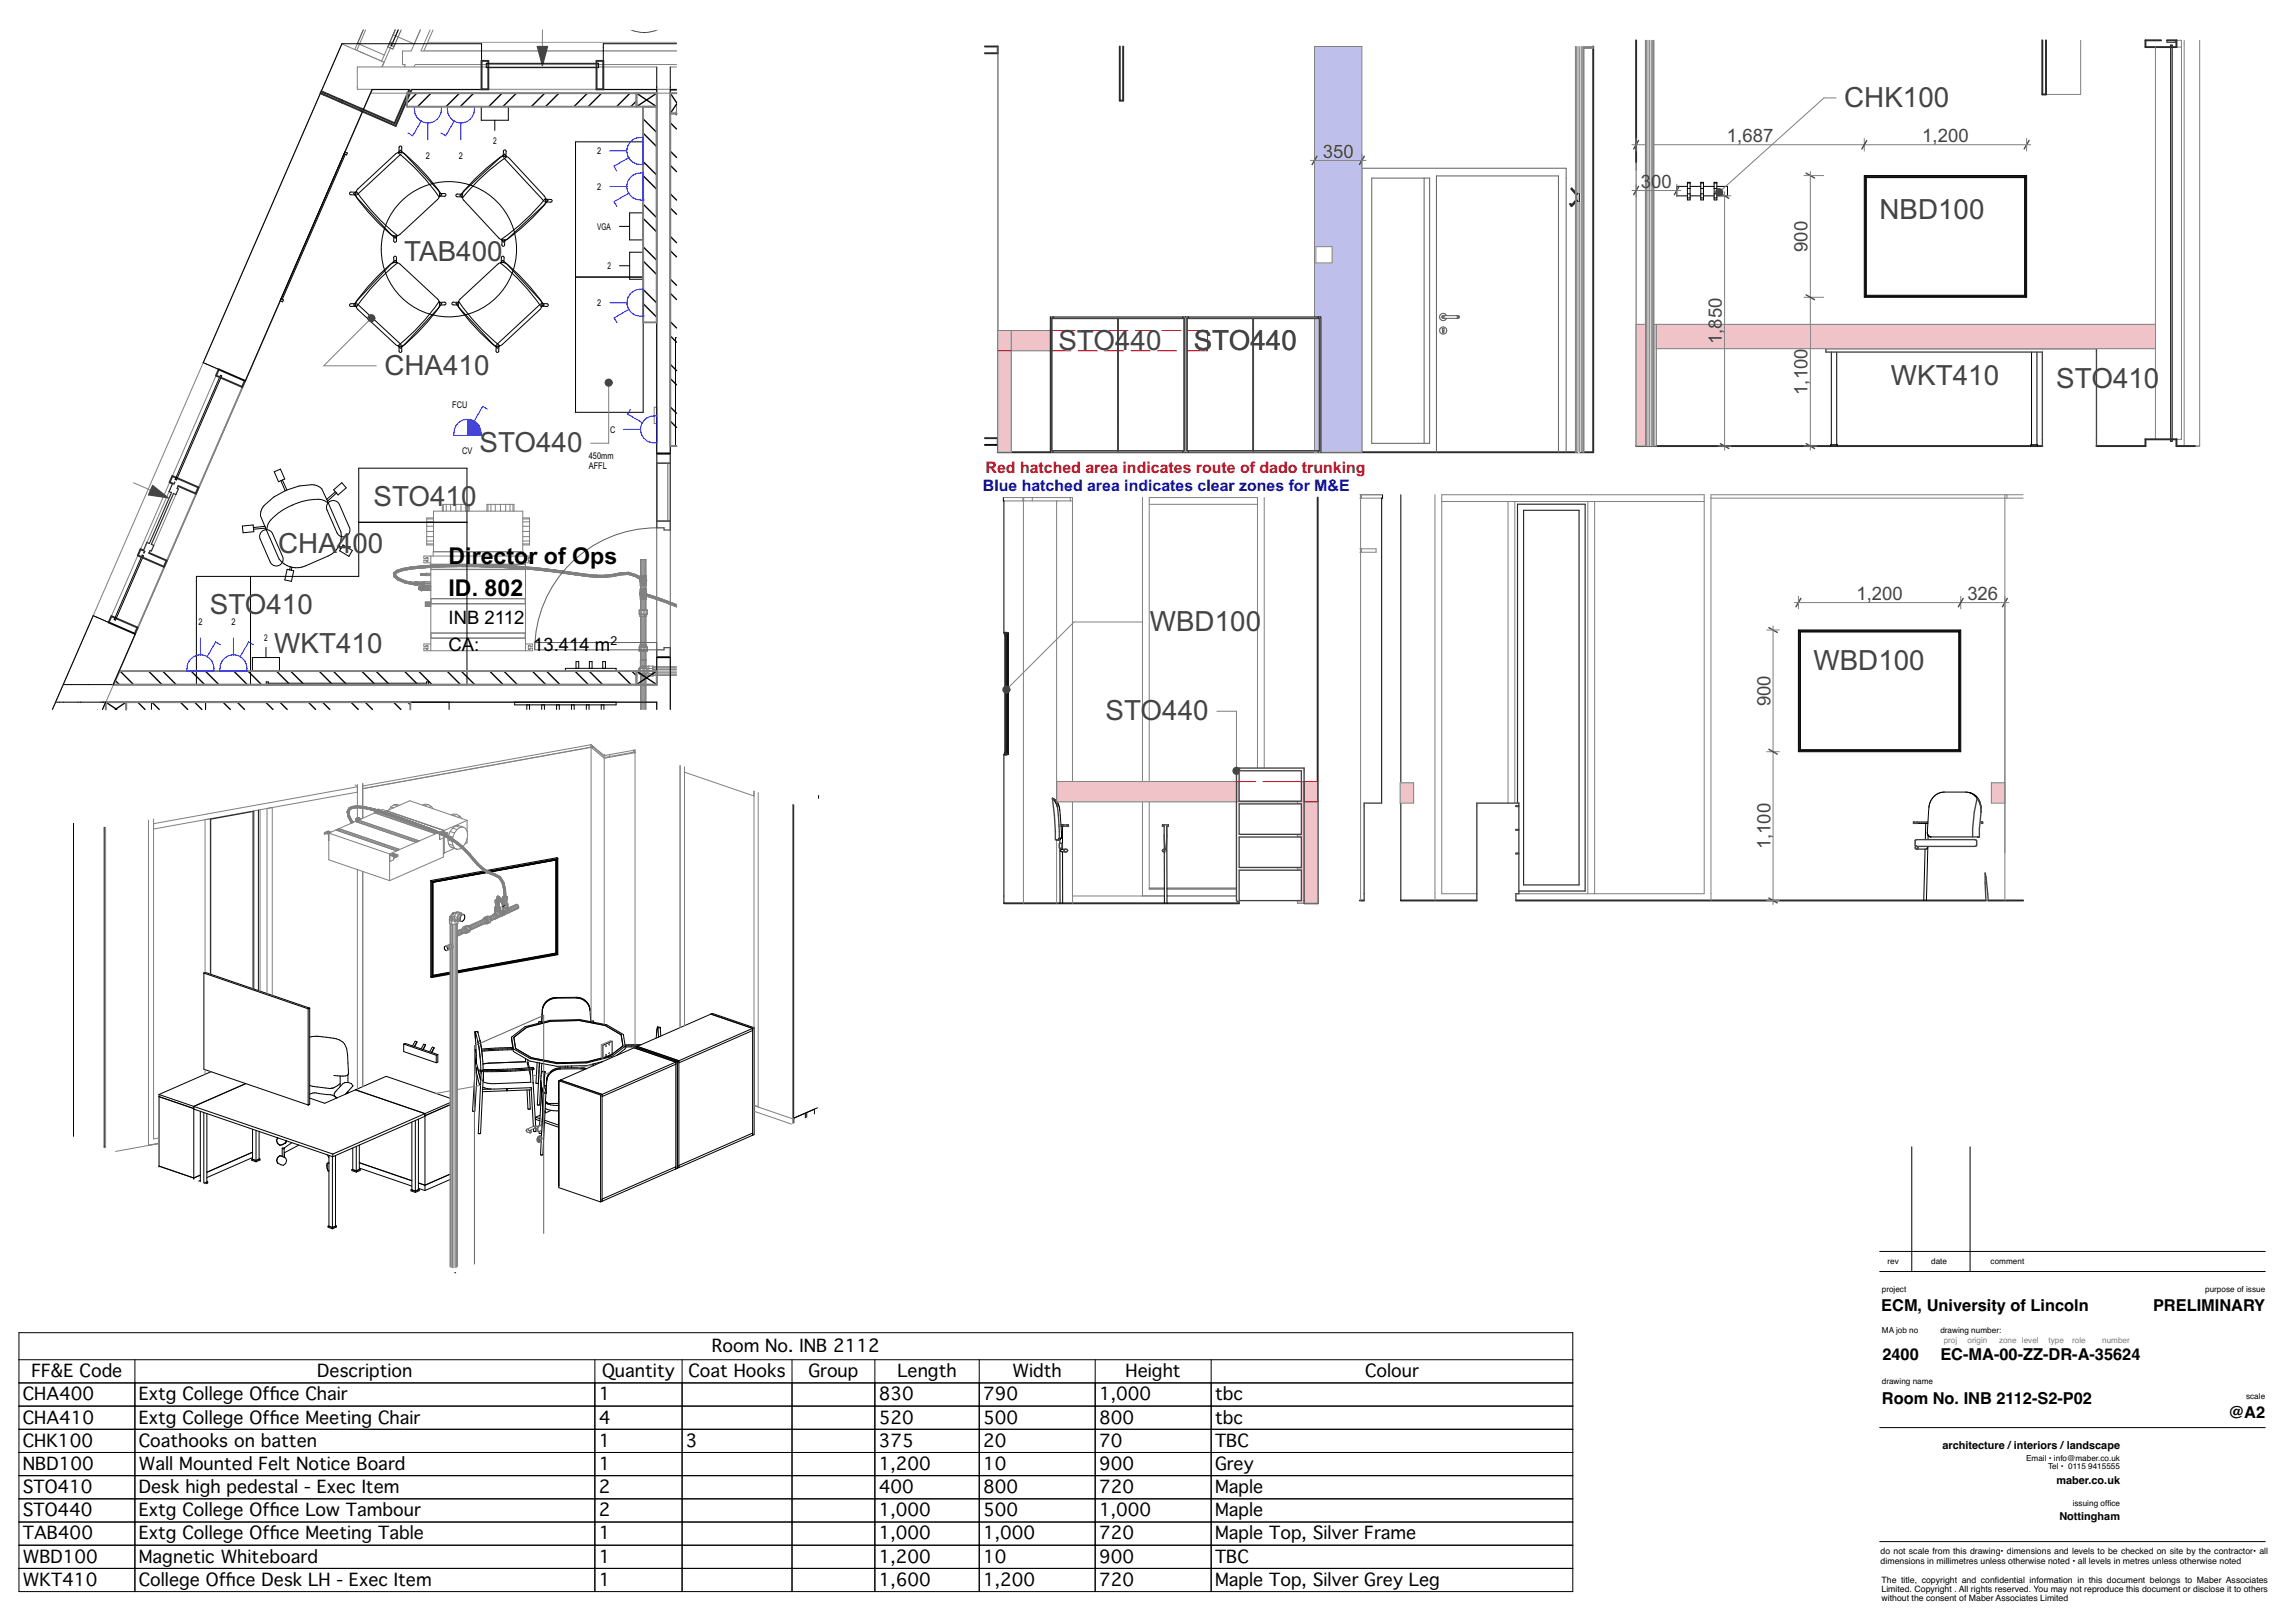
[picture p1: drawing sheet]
<svg xmlns="http://www.w3.org/2000/svg" width="594mm" height="420mm" viewBox="0 0 594 420" stroke-linecap="round" stroke-linejoin="round" font-family="sans-serif">
<defs><g id="words">
<g font-size="7.2" fill="#444">
<text x="477.1" y="27.7">CHK100</text>
<text x="486.2" y="56.6">NBD100</text>
<text x="104.6" y="67.5">TAB400</text>
<text x="273.8" y="90.6">STO440</text>
<text x="308.8" y="90.6">S</text>
<text x="313.6" y="90.6">TO440</text>
<text x="99.5" y="97">CHA410</text>
<text x="489.2" y="99.7">WKT410</text>
<text x="532" y="100.4">STO410</text>
<text x="124" y="117">STO440</text>
<text x="96.6" y="130.9">STO410</text>
<text x="72" y="143">CHA400</text>
<text x="54.3" y="158.8">STO410</text>
<text x="297.5" y="163.3">WBD100</text>
<text x="71" y="168.9">WKT410</text>
<text x="469.2" y="173.5">WBD100</text>
<text x="286" y="186.4">STO440</text>
</g>
<g font-size="6">
<text x="116" y="146.1">Di</text>
<text x="122" y="146.1">recto</text>
<text x="136.7" y="146.1">r of Ops</text>
<text x="116" y="154.3">ID</text>
<text x="122" y="154.3">. 802</text>
</g>
<g font-size="4.8" fill="#444">
<text x="342.2" y="40.8">350</text>
<text x="446.8" y="36.8">1,687</text>
<text x="497.3" y="36.8">1,200</text>
<text x="424.5" y="48.6">3</text>
<text x="427.2" y="48.6">00</text>
<text x="467.7" y="65.2" transform="rotate(-90 467.7 65.2)">900</text>
<text x="445.5" y="89.1" transform="rotate(-90 445.5 89.1)">1,850</text>
<text x="467.7" y="102.2" transform="rotate(-90 467.7 102.2)">1,100</text>
<text x="480.3" y="155.2">1,200</text>
<text x="509" y="155.2">326</text>
<text x="458" y="182.8" transform="rotate(-90 458 182.8)">900</text>
<text x="458" y="219.8" transform="rotate(-90 458 219.8)">1,100</text>
</g>
<g font-size="4.8">
<text x="116" y="161.5">IN</text>
<text x="120.8" y="161.5">B 2112</text>
<text x="116" y="168.4">CA:</text>
<text x="137.9" y="168.4">13.414 m</text>
</g>
<g font-size="4.5">
<text x="184.1" y="349.9">Room No. INB 2112</text>
<text x="8.1" y="356.4">FF&amp;E Code</text>
<text x="82.1" y="356.4">Description</text>
<text x="155.8" y="356.4">Quantity</text>
<text x="178.1" y="356.4">Coat Hooks</text>
<text x="209.1" y="356.4">Group</text>
<text x="232.2" y="356.4">Length</text>
<text x="262" y="356.4">Width</text>
<text x="291.2" y="356.4">Height</text>
<text x="353.2" y="356.4">Colour</text>
<text x="5.9" y="362.4">CHA400</text>
<text x="35.9" y="362.4">Extg College Offce Chair</text>
<text x="69.7" y="362.4">i</text>
<text x="154.9" y="362.4">1</text>
<text x="227.3" y="362.4">830</text>
<text x="254.3" y="362.4">790</text>
<text x="284.3" y="362.4">1,000</text>
<text x="314.3" y="362.4">tbc</text>
<text x="5.9" y="368.4">CHA410</text>
<text x="35.9" y="368.4">Extg College Offce Meeting Chair</text>
<text x="69.7" y="368.4">i</text>
<text x="154.9" y="368.4">4</text>
<text x="227.3" y="368.4">520</text>
<text x="254.3" y="368.4">500</text>
<text x="284.3" y="368.4">800</text>
<text x="314.3" y="368.4">tbc</text>
<text x="5.9" y="374.4">CHK100</text>
<text x="35.9" y="374.4">Coathooks on batten</text>
<text x="154.9" y="374.4">1</text>
<text x="177.5" y="374.4">3</text>
<text x="227.3" y="374.4">375</text>
<text x="254.3" y="374.4">20</text>
<text x="284.3" y="374.4">70</text>
<text x="314.3" y="374.4">TBC</text>
<text x="5.9" y="380.4">NBD100</text>
<text x="35.9" y="380.4">Wall Mounted Felt Notice Board</text>
<text x="154.9" y="380.4">1</text>
<text x="227.3" y="380.4">1,200</text>
<text x="254.3" y="380.4">10</text>
<text x="284.3" y="380.4">900</text>
<text x="314.3" y="380.4">Grey</text>
<text x="5.9" y="386.4">STO410</text>
<text x="35.9" y="386.4">Desk high pedestal - Exec Item</text>
<text x="154.9" y="386.4">2</text>
<text x="227.3" y="386.4">400</text>
<text x="254.3" y="386.4">800</text>
<text x="284.3" y="386.4">720</text>
<text x="314.3" y="386.4">Maple</text>
<text x="5.9" y="392.4">STO440</text>
<text x="35.9" y="392.4">Extg College Offce Low Tambour</text>
<text x="69.7" y="392.4">i</text>
<text x="154.9" y="392.4">2</text>
<text x="227.3" y="392.4">1,000</text>
<text x="254.3" y="392.4">500</text>
<text x="284.3" y="392.4">1,000</text>
<text x="314.3" y="392.4">Maple</text>
<text x="5.9" y="398.4">TAB400</text>
<text x="35.9" y="398.4">Extg College Offce Meeting Table</text>
<text x="69.7" y="398.4">i</text>
<text x="154.9" y="398.4">1</text>
<text x="227.3" y="398.4">1,000</text>
<text x="254.3" y="398.4">1,000</text>
<text x="284.3" y="398.4">720</text>
<text x="314.3" y="398.4">Maple Top, Silver Frame</text>
<text x="5.9" y="404.4">WBD100</text>
<text x="35.9" y="404.4">Magnetic Whiteboard</text>
<text x="154.9" y="404.4">1</text>
<text x="227.3" y="404.4">1,200</text>
<text x="254.3" y="404.4">10</text>
<text x="284.3" y="404.4">900</text>
<text x="314.3" y="404.4">TBC</text>
<text x="5.9" y="410.4">WKT410</text>
<text x="35.9" y="410.4">College Offce Desk LH - Exec Item</text>
<text x="58.4" y="410.4">i</text>
<text x="154.9" y="410.4">1</text>
<text x="227.3" y="410.4">1,600</text>
<text x="254.3" y="410.4">1,200</text>
<text x="284.3" y="410.4">720</text>
<text x="314.3" y="410.4">Maple Top, Silver Grey Leg</text>
</g>
<g font-size="4.2">
<text x="486.7" y="339.2">ECM, University of Lincoln</text>
<text x="557" y="339.2">PRELIMINARY</text>
<text x="487" y="352">2400</text>
<text x="502" y="352">EC-MA-00-ZZ-DR-A-35624</text>
<text x="486.9" y="363.3">Room No. INB 2112-S2-P02</text>
<text x="576.5" y="367">@A2</text>
</g>
<text font-size="4.1" fill="#c30c20" x="255" y="122.4">Red hatched area indicates route of dado trunking</text>
<text font-size="4.1" fill="#0000b3" x="254.3" y="127">Blue hatched area indicates clear zones for M&amp;E</text>
<text font-size="3.2" x="157.9" y="166.9">2</text>
<g font-size="2.8">
<text x="502.5" y="374.9">architecture /interiors /landscape</text>
<text x="532" y="384.1">maber.co.uk</text>
<text x="532.8" y="393.4">Nottingham</text>
</g>
<g font-size="2.4">
<text x="110.2" y="41.2">2</text>
<text x="118.7" y="41.2">2</text>
<text x="127.6" y="37.3">2</text>
<text x="154.5" y="39.9">2</text>
<text x="154.5" y="49.1">2</text>
<text x="154.5" y="59.4">VGA</text>
<text x="157.2" y="69.6">2</text>
<text x="154.5" y="79.2">2</text>
<text x="117" y="105.6">FCU</text>
<text x="157.9" y="112">C</text>
<text x="119.6" y="117.4">CV</text>
<text x="152.3" y="118.7">450mm</text>
<text x="152.3" y="121.4">AFFL</text>
<text x="51.3" y="161.8">2</text>
<text x="59.9" y="161.8">2</text>
<text x="68.4" y="165.8">2</text>
</g>
<g font-size="2.3">
<text x="486.5" y="402.3">do not scale from this drawing• dimensions and levels to be checked on site by the contractor• all</text>
<text x="486.5" y="404.7">dimensions in millimetres unless otherwise noted • all levels in metres unless otherwise noted</text>
<text x="486.8" y="409.7">The title, copyright and confdential information in this document belongs to Maber Associates</text>
<text x="486.8" y="412">Limited. Copyright . All rights reserved. You may not reproduce this document or disclose it to others</text>
<text x="516.1" y="409.7">i</text>
<text x="486.8" y="414.2">without the consent of Maber Associates Limited</text>
</g>
<g font-size="2.1">
<text x="488.3" y="327.1">rev</text>
<text x="499.6" y="327.1">date</text>
<text x="515" y="327.1">comment</text>
<text x="486.8" y="334.3">project</text>
<text x="570.5" y="334.3">purpose of issue</text>
<text x="486.9" y="345">MA job no</text>
<text x="502" y="345">drawing number:</text>
<text x="486.8" y="358.2">drawing name</text>
<text x="581.1" y="362">scale</text>
<text x="524.2" y="378.1">Email • info@maber.co.uk</text>
<text x="529.9" y="380.2">Tel • 0115</text>
<text x="540.2" y="380.2">9415555</text>
<text x="536.2" y="389.8">issuing offce</text>
<text x="545.2" y="389.8">i</text>
</g>
<g font-size="2.1" fill="#7f7f7f">
<text x="502.9" y="347.6">proj</text>
<text x="509" y="347.6">origin</text>
<text x="517.2" y="347.6">zone level</text>
<text x="530" y="347.6">type</text>
<text x="536.1" y="347.6">role</text>
<text x="543.9" y="347.6">number</text>
</g>
</g></defs>
<path d="M486.3 329h99.7M486.3 323.9h99.7M486.3 369.4h99.7M486.3 398.9h99.7" fill="none" stroke="#000" stroke-width=".26"/>
<path d="M560.4 372.2h24.3v23.8h-24.3z" fill-rule="evenodd" fill="#fff"/>
<g fill="none" stroke="#000" stroke-width=".26">
<path d="M494.6 296.8v32.2M509.7 296.8v32.2M4.9 344.9h402v67h-402zM4.9 351.9h402M4.9 357.9h402M34.9 351.9v60M153.9 351.9v60M176.5 351.9v60M204.9 351.9v60M226.3 351.9v60M253.3 351.9v60M283.3 351.9v60"/>
<path d="M313.3 351.9v60M4.9 363.9h402M4.9 369.9h402M4.9 375.9h402M4.9 381.9h402M4.9 387.9h402M4.9 393.9h402M4.9 399.9h402M4.9 405.9h402"/>
</g>
<!-- layer: A-20-M_Floor_Slab -->
<path d="M112 7.7l-2.3 5.5h65.3" fill="none" stroke="#808080" stroke-width=".26"/>
<!-- layer: A-35-FFE-Zones -->
<path d="M93.8 28.8l8.6 3.8 4.1-9.4h63.4v154h-140.6zM175 23.4h-1.6v160.2M25.2 183.6l.8-1.9h143.9v1.9" fill="none" stroke="#606060" stroke-width=".26"/>
<!-- layer: X_02_SmallPower$0$2059 E Second Small power$0$E6100_TRNK -->
<g fill="none" stroke="#000" stroke-width=".35">
<path d="M107.8 24.1l-2.5 2.6M111.5 24.1l-3.5 3.5M118.9 24.1l-3.5 3.5M122.5 24.1l-3.5 3.5M129.9 24.1l-3.5 3.5M133.6 24.1l-3.5 3.5M140.9 24.1l-3.5 3.5M144.6 24.1l-3.5 3.5M152 24.1l-3.5 3.5M155.6 24.1l-3.5 3.5M163 24.1l-3.5 3.5M164.7 26.1l-1.5 1.5"/>
<path d="M173.4 31.8l1.6 1.6M173.4 39.1l1.6 1.6M174.7 29.4l.3 .3M173.4 42.8l1.6 1.6M173.4 53.8l1.6 1.6M173.4 50.2l1.6 1.6M173.4 64.9l1.6 1.6M173.4 75.9l1.6 1.6M173.4 61.2l1.6 1.6M173.4 72.2l1.6 1.6M173.4 86.9l1.6 1.6M173.4 98l1.6 1.6"/>
<path d="M173.4 83.2l1.6 1.7M173.4 94.3l1.6 1.6M173.4 109l1.6 1.6M173.4 105.3l1.6 1.6M29.8 176.1l1.1 1.1M31.1 173.7l3.5 3.5M38.4 173.7l3.5 3.5M42.1 173.7l3.5 3.5M49.4 173.7l3.5 3.5M53.1 173.7l3.5 3.5M60.5 173.7l3.5 3.5M64.1 173.7l3.5 3.5"/>
<path d="M71.5 173.7l3.5 3.5M75.2 173.7l3.5 3.5M82.5 173.7l3.5 3.5M86.2 173.7l3.5 3.5M93.6 173.7l3.5 3.5M97.2 173.7l3.5 3.5M104.6 173.7l3.5 3.5M108.3 173.7l3.5 3.5M115.6 173.7l3.5 3.5M119.3 173.7l3.5 3.5M126.7 173.7l3.5 3.5M130.3 173.7l3.5 3.5"/>
<path d="M137.7 173.7l3.5 3.5M141.4 173.7l3.5 3.5M148.7 173.7l3.5 3.5M152.4 173.7l3.5 3.5M159.8 173.7l3.5 3.5M163.4 173.7l1.3 1.2M35.6 181.7l1.9 1.9M39.3 181.7l1.9 1.9M46.7 181.7l1.9 1.9M50.3 181.7l1.9 1.9M57.7 181.7l1.9 1.9M61.4 181.7l1.9 1.9"/>
<path d="M68.7 181.7l1.9 1.9M72.4 181.7l1.9 1.9M79.8 181.7l1.8 1.9M83.4 181.7l1.9 1.9M90.8 181.7l1.9 1.9M94.5 181.7l1.9 1.9M101.8 181.7l1.9 1.9M105.5 181.7l.7 .7"/>
</g>
<path d="M120.9 108.5a3.6 3.6 0 0 1 3.5 4.2h-3.5z" fill-rule="evenodd" fill="#00f"/>
<!-- layer: X_02_SmallPower$0$2059 E Second Small power$0$E6100_TRNK -->
<path d="M166.4 30.7l3.5 3.5M166.4 34.4l3.5 3.5M166.4 41.8l3.5 3.5M166.4 45.5l3.5 3.5M166.4 52.8l3.5 3.5M166.4 56.5l3.5 3.5M166.4 63.9l3.5 3.5M166.4 67.5l3.5 3.5M166.4 74.9l3.5 3.5M166.4 78.6l3.5 3.5" fill="none" stroke="#000" stroke-width=".35"/>
<!-- layer: A-25-M_Wall_Ext -->
<g fill="#fff">
<path d="M108.8 7.7h2.5l-2.4 5.5h-2.5z" fill-rule="evenodd"/>
<path d="M104.9 16.7h2.5l-.7 1.5-2.1-1z" fill-rule="evenodd"/>
</g>
<path d="M104.9 16.7l-.3 .5 2.1 1 .7-1.5M108.8 7.7l-2.4 5.5M111.3 7.7l-2.4 5.5" fill="none" stroke="#808080" stroke-width=".26"/>
<g fill="#fff">
<path d="M104.1 13.2l70.9 .1z" fill-rule="evenodd"/>
<path d="M104.1 13.3h70.9v3.4h-70.9z" fill-rule="evenodd"/>
</g>
<path d="M106.4 13.2h-2.3v3.5h.8M107.4 16.7h67.6M108.9 13.2h66.1" fill="none" stroke="#808080" stroke-width=".26"/>
<!-- layer: A-25-M_Curtain_Wall -->
<g fill="#fff">
<path d="M93 11.4l6.4 2.8-.7 1.6-6.4-2.8z" fill-rule="evenodd"/>
<path d="M92.5 11.2l.5 .2-.7 1.6-.5-.2z" fill-rule="evenodd"/>
<path d="M94.6 7.7h7.6l-2.8 6.5-6.4-2.8z" fill-rule="evenodd"/>
<path d="M94 7.7h.6l-1.6 3.7-.5-.2z" fill-rule="evenodd"/>
</g>
<path d="M92.5 11.2l6.9 3M94 7.7l-2.2 5.1 6.9 3M94.6 7.7l-2.3 5.3M98.7 15.8h.1M102.2 7.7l-3.5 8.1" fill="none" stroke="#808080" stroke-width=".26"/>
<!-- layer: A-25-M_Wall_Ext -->
<g fill="#fff">
<path d="M88.4 11.4l.9 .3-5.3 12.3-.9-.4z" fill-rule="evenodd"/>
<path d="M82.9 24.1l.9 .4-30.4 69.7-.8-.4z" fill-rule="evenodd"/>
<path d="M89.3 11.7l.8 .4-5.3 12.3-.8-.4z" fill-rule="evenodd"/>
<path d="M83.8 24.5l.8 .3-30.3 69.8-.9-.4z" fill-rule="evenodd"/>
<path d="M90.1 12.1l3.2 1.4-5.3 12.3-3.2-1.4z" fill-rule="evenodd"/>
<path d="M84.6 24.8l3.2 1.4-30.3 69.8-3.2-1.4z" fill-rule="evenodd"/>
<path d="M93.3 13.5l.6 .2-5.3 12.3-.6-.2z" fill-rule="evenodd"/>
<path d="M87.8 26.2l.6 .3-30.4 69.7-.5-.2z" fill-rule="evenodd"/>
<path d="M93.9 13.7l-5.3 12.3z" fill-rule="evenodd"/>
<path d="M88.4 26.5l-30.3 69.7z" fill-rule="evenodd"/>
<path d="M94 13.8l4.8 2.1-5.4 12.2-4.8-2.1z" fill-rule="evenodd"/>
<path d="M88.4 26.5l4.8 2.1-30.3 69.7-4.8-2.1z" fill-rule="evenodd"/>
<path d="M98.8 15.9l-5.3 12.3z" fill-rule="evenodd"/>
<path d="M93.2 28.6l-30.2 69.8z" fill-rule="evenodd"/>
<path d="M98.8 15.9l.5 .2-5.3 12.3-.5-.2z" fill-rule="evenodd"/>
<path d="M93.3 28.6l.5 .2-30.3 69.8-.5-.2z" fill-rule="evenodd"/>
<path d="M24.1 159.3l.9 .4-7.6 17.5h-1z" fill-rule="evenodd"/>
<path d="M14.4 181.7h1l-.8 1.9h-1z" fill-rule="evenodd"/>
<path d="M25 159.7l.8 .4-7.5 17.1h-.9z" fill-rule="evenodd"/>
<path d="M15.4 181.7h1l-.9 1.9h-.9z" fill-rule="evenodd"/>
<path d="M25.8 160.1l3.2 1.3-6.8 15.8h-3.9z" fill-rule="evenodd"/>
<path d="M16.4 181.7h3.8l-.8 1.9h-3.9z" fill-rule="evenodd"/>
<path d="M29 161.4l.6 .3-6.8 15.5h-.6z" fill-rule="evenodd"/>
<path d="M20.2 181.7h.7l-.9 1.9h-.6z" fill-rule="evenodd"/>
<path d="M29.6 161.7l-6.8 15.5z" fill-rule="evenodd"/>
<path d="M20.9 181.7l-.9 1.9z" fill-rule="evenodd"/>
<path d="M29.6 161.7l4.8 2.1-5.8 13.4h-5.7z" fill-rule="evenodd"/>
<path d="M20.9 181.7h5.8l-.9 1.9h-5.7z" fill-rule="evenodd"/>
<path d="M34.4 163.8l-5.8 13.4z" fill-rule="evenodd"/>
<path d="M26.7 181.7l-.9 1.9z" fill-rule="evenodd"/>
<path d="M34.5 163.8l.5 .3-5.7 13.1h-.6z" fill-rule="evenodd"/>
<path d="M26.7 181.7h.6l-.8 1.9h-.6z" fill-rule="evenodd"/>
</g>
<path d="M82.9 24.1l10.9 4.7M83.1 23.6l10.9 4.8" fill="none" stroke="#2a2a2a" stroke-width=".5"/>
<path d="M16.4 177.2h12.9M14.4 181.7h12.9" fill="none" stroke="#000" stroke-width=".26"/>
<path d="M93.8 28.8l-30.3 69.8M94 28.4l5.3-12.3-10.9-4.7-35.8 82.4M24.1 159.3l-10.5 24.3M35 164.1l-5.7 13.1M27.3 181.7l-.8 1.9" fill="none" stroke="#808080" stroke-width=".26"/>
<path d="M52.6 93.8l10.9 4.8-28.5 65.5-10.9-4.8z" fill-rule="evenodd" fill="#fff"/>
<path d="M102.2 7.7l-.5 1.3 5.5 2.4 1.6-3.7M52.6 93.8l10.9 4.8-28.5 65.5-10.9-4.8z" fill="none" stroke="#808080" stroke-width=".26"/>
<!-- layer: Y-15-M-567-M_MECH_EQP.Revit MEP -->
<g fill="none" stroke="#808080" stroke-width=".26">
<path d="M169.2 105.4h.7v4.2h-.7zM110.4 138.9h1.7M110.4 136.2h1.7M110.4 135.1h1.7M110.4 137.5h1.7M110.4 134.3h1.7M112.1 134h-1.7v7h1.7M114.4 132.3v-1.8h7v1.8M114.7 130.5v1.8M115.5 130.5v1.8M116.6 130.5v1.8M117.9 130.5v1.8"/>
<path d="M119.3 130.5v1.8M120.4 130.5v1.8M121.2 130.5v1.8M126 132.3v-1.8h7v1.8M126.2 130.5v1.8M127 130.5v1.8M128.1 130.5v1.8M129.5 130.5v1.8M130.8 130.5v1.8M131.9 130.5v1.8M132.7 130.5v1.8M135.2 134h1.8v7h-1.8"/>
<path d="M135.2 138.9h1.8M135.2 136.2h1.8M135.2 135.1h1.8M135.2 137.5h1.8M135.2 134.3h1.8M108 150.7h1.6M108 150.8h1.6M108 150.9h1.6M108 151.2h1.6M108 151.3h1.6M108 151h3.5M108 151.1h1.6"/>
<path d="M108.9 148.7h2.6M108.9 148.5h1.4M108.9 148.7h1.4M108.9 148.8h1.4M109.4 151.7h2.1M109.4 151.8h2.1M109.4 151.9h2.1M109.4 152.5h2.1M109.4 152.4h2.1M109.4 152.1h2.1M109.4 152.2h2.1M109.4 152.7h2.1"/>
<path d="M109.4 152.6h2.1M109.7 150.5v1M110.1 156.8h1.4M110.1 156.6h1.4M110.1 156h1.4M110.1 156.4h1.4M110.1 155.9h1.4M110.1 156.1h1.4M110.1 156.2h1.4M110.1 156.5h1.4M110.3 145.2l-.1-.2h-.5v.6h1.8M110.3 145.2h.1"/>
<path d="M110.3 148.4h-1.4v.5h1.4M110.3 145.2h.3M110.4 140.8h1.7M110.4 140h1.7M110.4 148.4v.6M110.7 145.2l-.1-.9h-.3l-.1 .3h-.5v-.7h28v.7h-.5l-.1-.3h-.3l-.1 .9M110.7 145.2h-.1M111.5 148.4h-1.2v.6h1.2M111.5 155.8h-1.4v1.1h1.4M111.5 151.7h-2.1v1.1h2.1M111.5 143.9l-.1 24.5M111.5 150.5h-1.9v1h1.9"/>
<path d="M111.5 150.7l-3.5-.1v.8l3.5-.1M111.5 146h24.4v1.4h-24.4zM111.5 154.9h24.4v1.4h-24.4zM111.5 146.1h24.4M111.5 147.3h24.4M111.5 156.2h24.4M111.5 155h24.4M112.1 143.9v-1.1h23.2v1.1M112.1 142.8v-10.5h23.1v10.5M135.2 140.8h1.8M135.2 140h1.8M135.9 143.9v24.5"/>
<path d="M136.7 145.2h.1M136.8 145.2h.3M137.1 145.2l.1-.2h.5v.6h-1.8M137.1 145.2h.1M111.4 166.6h-1.7v.7h.5l.3-.3 .2 .2-.1 .8h-.3l-.1-.3h-.5v.7h28v-.7h-.5l-.3 .3-.2-.2 .1-.8h.3l.1 .3h.5v-.7h-1.8M111.5 163.8h24.4v1.4h-24.4zM111.5 163.9h24.4M111.5 165.1h24.4"/>
</g>
<!-- layer: Y-15-M-590-M_PIPEWORK.Revit MEP -->
<g fill="none" stroke="#808080" stroke-width=".26">
<path d="M174.9 29.1l.1 .4M174.9 29.1h.1M175 29.1v.2M175 29.1v.3M175 26.4l-.1 2.7M175 26.4h.1M101.8 148.3l.1 1M101.8 148.3v.1M101.8 148.3h.1M101.8 148.4v.1M101.8 148.2v.1M101.8 148.5h.1"/>
<path d="M101.9 148.2h-.1M101.9 149.2v.1M101.9 148.5l.1 .8M101.9 148.5h.1M101.9 149.3h.1M101.9 148.5l.1 .1M102 149.3l1 .8M102 149.3h.1M102 148.6l.1 .7M102 148.6h.1M102.1 149.3l1 .8M102.1 148.6l.1 .7"/>
<path d="M102.1 148.6h.1M102.2 149.3h-.1M102.2 148.6v.7M102.2 149.3l1 .7M102.2 149.3h.1M102.2 148.6l.1 .6M102.2 148.6h.1M102.3 148.6v.6M102.3 148.6h-.1M102.3 149.2l.9 .8M102.3 149.2l-.1 .1M102.3 149.2l1 .7"/>
<path d="M102.3 149.2h.1M102.4 148.5v.6M102.4 149.1l.9 .7M102.4 149.1l-.1 .1M102.4 148.9l.9 .8M102.4 149v.1M102.4 149l.9 .8M102.4 149h.1M102.6 147.7l-.8 .6M102.6 147.7h.1M102.6 147.6l-.8 .7M102.6 147.6v.1"/>
<path d="M102.7 147.7l-.9 .7M102.7 147.7v.1M102.7 147.6l-.9 .6M102.7 147.6h-.1M102.7 147.8l-.9 .7M102.7 147.8v.1M102.7 147.9h.1M102.7 147.9l-.8 .6M102.7 147.9l.1 .1M102.8 148h.1M102.8 148l-.8 .6M102.8 148l.1 .1"/>
<path d="M102.8 148l-.7 .6M102.9 148.1h.1M102.9 148.1l-.7 .5M102.9 148.1l-.6 .5M103 150.1h.1M103 150.1l1.8 .8M103 150.1l1.9 .8M103.1 150.1l1.8 .8M103.1 150.1h-.1M103.2 150l1.8 .8M103.2 150l-.1 .1M103.2 150l1.8 .7"/>
<path d="M103.2 150h.1M103.3 149.9l1.7 .8M103.3 149.9l-.1 .1M103.3 149.6l1.7 .8M103.3 149.6v.1M103.3 149.8l1.7 .8M103.3 149.8v.1M103.3 149.7h.1M103.3 149.8l1.7 .7M103.3 149.8h.1M103.3 149.7l1.7 .8M103.3 149.7v.1"/>
<path d="M104.2 147.1l-1.6 .6M104.2 147.1v.2M104.2 147.1l-1.5 .5M104.2 147.1h.1M104.2 147.3l-1.5 .4M104.2 147.3h.1M104.2 147.3l-1.5 .5M104.2 147.3v.1M104.2 147.4l-1.5 .5M104.2 147.4v.1M104.2 147.5l-1.5 .4M104.2 147.5h.1"/>
<path d="M104.2 147.5l.1 .1M104.3 147.6l-1.5 .4M104.3 147.6h.1M104.3 147.6l-1.4 .5M104.8 150.9l2.2 .3M104.9 150.9h-.1M104.9 150.9h.1M104.9 150.9l2.2 .3M105 150.8l2.1 .4M105 150.8l-.1 .1M105 150.7l2.1 .4M105 150.7v.1"/>
<path d="M105 150.7l2.1 .3M105 150.7h.1M105 150.4l2.1 .4M105 150.4v.1M105 150.6l2.1 .3M105 150.6v.1M105 150.5l2.1 .3M105 150.5h.1M105 150.5l2.1 .4M105 150.5v.1M106.2 146.8l-2 .3M106.2 146.8h.1"/>
<path d="M106.2 146.8l-2 .5M106.2 146.8v.1M106.2 146.7l-2 .4M106.2 146.7v.1M106.2 146.9v.1M106.2 147l-2 .3M106.2 147h.1M106.3 147l-2.1 .4M106.3 147v.1M106.3 147.1l-2.1 .4M106.3 147.1v.1M106.3 147.2l-2.1 .3"/>
<path d="M106.3 147.2h.1M106.3 147.2v.1M106.3 147.3l-2 .3M106.3 147.3h.1M107 151.3h.1M107 150.9l.7 .1M107 151h1M107 150.7h.4M107 151.2h.4M107 151.2v.1M107.1 151.2h-.1M107.1 151.2h.1"/>
<path d="M107.1 150.7h.1M107.1 151.1v.1M107.1 150.7v.1M107.1 151v.1M107.1 150.8h.1M107.1 150.9v.1M107.1 150.8v.1M107.1 150.9h.1M107.2 150.8h.1M107.2 150.7v.6M107.2 150.7v.1M107.2 150.9v.1"/>
<path d="M107.2 151.3h.1M107.2 150.7h.1M107.2 151v.2M107.2 151v.1M107.2 151.2v.1M107.2 150.8v.2M107.2 151.2h.1M107.2 151h.1M107.2 151.2l.1 .1M107.3 150.7l-.1 .1M107.3 150.7v.6M107.3 150.8l-.1 .2"/>
<path d="M107.3 151.2h-.1M107.3 150.9l-.1 .1M107.3 151.3h-.1M107.4 150.6h.3M107.4 151.3h.3M107.7 150.6h-.3v.8h.3M107.7 150.8h-.7M107.7 151.2h-.7M107.7 150.6v.8M107.7 150.7v.1M107.7 151.4h.1M107.7 150.8v.2"/>
<path d="M107.7 151.2h.1M107.7 151.3v.1M107.7 151l-.7 .1M107.7 151v.2M107.7 150.8l-.7-.1v.6l.7-.1M107.7 150.8v.1M107.7 151.2v.2M107.7 151.2v.1M107.7 150.8h.1M107.7 150.6h.1M107.7 150.6v.1M107.7 150.6v.2"/>
<path d="M107.7 150.9v.1M107.7 150.9v.2M107.7 150.9v.3M107.7 150.9v.4M107.7 150.7h.1M107.7 150.7v.2M107.7 151.3h.1M107.7 150.6h.3v.8h-.3M107.7 150.7h.3M107.7 150.8h.3M107.7 151.1v.2M107.7 151.1h.3"/>
<path d="M107.7 151.3h.3M108 150.6l-.3 .1M108 150.9h-.3M108 151.2l-.3 .1M108 151.3h-.3M108.3 152.1h.7M108.3 152.2h.7M108.3 152.4h.7M108.3 152h.4M108.3 152.1h.4M108.3 152.3h.4M108.3 152.4h.4"/>
<path d="M108.5 151.9v.6M108.5 152h.1M108.5 151.9v.1M108.5 152.1v.1M108.5 152.5h.1M108.5 152.5v.1M108.5 152.2v.2M108.5 152.2v.1M108.5 152v.2M108.5 152.4h.1M108.5 152.4v.1M108.5 151.9h.1"/>
<path d="M108.5 152.2v.3M108.5 152.2h.1M108.5 152v.1M108.7 151.7h.7M108.7 151.7h.3M108.7 151.8h.3M108.7 152.6h.3M108.7 152.7h.7M108.8 146.5h.1M108.8 146.5l-2.6 .3M108.8 146.5v.1M108.8 146.6l-2.6 .3"/>
<path d="M108.8 146.6v.1M108.8 146.6l1.1 .1M108.8 146.7l-2.6 .3M108.8 146.7v.1M108.8 146.8l1.4 .1M108.8 146.8v.1M108.8 146.9l-2.5 .3M108.8 146.9h.1M108.8 146.9v.1M108.8 147h.1M108.8 147l-2.5 .3M109 151.6h-.3v1.2h.3"/>
<path d="M109 151.9h-.7v.6h.7M109 151.6v1.2M109 151.7h.1M109 151.8l.1 .1M109 151.9l.1 .1M109 152.8h.1M109 152.1h.1M109 152.2l.1 .1M109 152.5l.1 .1M109 152.6v.1M109 152.4v.1M109 152.7l.1 .1"/>
<path d="M109 152.8l.1 .1M109 152.1l.1 .2M109 152.1v.1M109 152.5h.1M109 152.7h.1M109.1 152.8h.1M109.1 152.3l-.1 .2M109.1 151.6v.1M109.1 152l-.1 .1M109.1 152.3v.2M109.1 152v.1M109.1 151.6h-.1"/>
<path d="M109.1 151.6l-.1 .1M109.1 152h.1M109.1 152.3h.1M109.1 152.3l-.1 .1M109.1 152.6l-.1 .1M109.1 151.7v.2M109.1 152.6v.1M109.1 151.7h.1M109.1 151.7l-.1 .1M109.1 152.6h-.1M109.1 152.1v.2M109.1 151.9v.1"/>
<path d="M109.1 151.6h.1M109.1 152.5v.1M109.1 152.8v.1M109.1 151.9h.1M109.1 151.9h-.1M109.1 152.1v.1M109.1 152.7v.1M109.1 152.3v.1M109.1 152.7h.1M109.1 151.7v.1M109.1 152.6h.1M109.1 152.5h.1"/>
<path d="M109.1 151.6v1.2M109.1 151.6h.3v1.2h-.3M109.1 151.7h.3M109.1 151.8h.3M109.1 151.9h.3M109.1 152.1h.3M109.1 152.2h.3M109.1 152.6h.3M109.1 152.4h.3M109.1 152.5h.3M109.1 152.2v.1M109.1 152.4v.1"/>
<path d="M109.1 151.8v.1M109.1 152.1h.1M109.9 146.4l-1.1 .1M109.9 146.4l.3 .1M109.9 146.7l-3.6 .3M109.9 146.7h-1.1M109.9 146.9l-1.1 .1M110.2 146.5l-1.4 .1M110.2 146.5h-1.4M110.2 146.5h2.9M110.2 146.5l-.3 .2M110.2 146.9l-1.4 .1"/>
<path d="M110.2 146.9h-1.4M110.2 146.9h-.3M110.5 146.6l-.6 .1M110.5 146.6l1.2 .1M110.5 146.6l-.3 .3M111.6 146.3l-1.4 .2M111.6 146.3l-1.7 .1M111.6 146.3h.1M111.6 146.3v.1M111.6 146.4l-1.4 .1M111.6 146.4h.1M111.6 146.4l1.5 .1"/>
<path d="M111.6 146.4v.1M111.6 146.5l-5.3 .6M111.6 146.5v.1M111.6 146.6h-1.1M111.6 146.6h.1M111.7 146.6h-1.2M111.7 146.6l1.5 .1M111.7 146.6v.1M111.7 146.7l-1.5 .2M111.7 146.7h.1M111.7 146.7v.1M111.7 146.8l-1.5 .1"/>
<path d="M111.7 146.8h.1M111.7 146.8l-1.8 .1M111.7 146.8l-1.2 .1M113 146.2l-1.4 .1M113 146.2l.2 .1M113.1 146.5l-1.5 .1M113.1 146.8l-2.9 .1M113.1 146.8h-1.4M113.2 146.3l-1.6 .1M113.2 146.3l-.1 .2M113.2 146.3h-1.6M113.2 146.3l1.6 .1"/>
<path d="M113.2 146.7l-1.5 .1M113.2 146.7h-1.5M113.2 146.7l-.1 .1M113.4 146.5h14.2M113.4 146.5h-.3M113.4 146.5l1.4 .1M113.4 146.5h1.4M113.4 146.5l-.2 .2M114.8 146.1l-1.8 .1M114.8 146.1h.1M114.8 146.1v.3M114.8 146.2l-1.6 .1"/>
<path d="M114.8 146.2h.1M114.8 146.2h1.5M114.8 146.3l1.5 .1M114.8 146.3h-1.6M114.8 146.4h1.5M114.8 146.4l-3.1 .2M114.8 146.4v.1M114.8 146.5v.1M114.8 146.5l1.6 .1M114.8 146.6h1.6M114.8 146.6h.1M114.8 146.6l-1.6 .1"/>
<path d="M114.8 146.6v.1M114.8 146.7l-1.7 .1M114.8 146.7h.1M114.8 146.7l-3.1 .1M116.3 146.1h-1.5M116.3 146.1v.1M116.3 146.4l-1.5 .1M116.3 146.7h-3.1M116.3 146.7h-4.6M116.3 146.2v.2M116.3 146.2l-1.5 .1M116.3 146.2h1.8"/>
<path d="M116.3 146.2l1.8 .1M116.4 146.6h1.7M116.4 146.6l-1.6 .1M116.4 146.6l-.1 .1M116.5 146.4h1.6M116.5 146.4l1.6 .1M116.5 146.4l-.1 .2M118 146.1h-3.2M118 146.1l1.6 .1M118 146.1h.1M118.1 146.1v.1M118.1 146.1l-1.8 .1"/>
<path d="M118.1 146.2h-3.3M118.1 146.2h.1M118.1 146.2v.1M118.1 146.3l-3.3 .2M118.1 146.3l1.5 .1M118.1 146.3v.2M118.1 146.3l-1.6 .1M118.1 146.4l1.5 .2M118.1 146.5v.1M118.1 146.5l1.5 .1M118.1 146.5l-1.7 .1M118.1 146.6l-1.8 .1"/>
<path d="M118.1 146.6h3.3M118.1 146.6l-3.3 .1M118.1 146.6h-3.3M118.1 146.6h.1M119.6 146.2l-1.5 .1M119.6 146.2h1.8M119.6 146.2h-1.5M119.6 146.2v.2M119.6 146.6h1.8M119.6 146.6h-1.5M119.6 146.1h-3.3M119.6 146.1h1.8"/>
<path d="M119.6 146.1v.1M119.6 146.4h-1.5M119.8 146.4h1.6M119.8 146.4l1.6 .1M119.8 146.4l-.2 .2M121.4 146.6l3.2 .1M121.4 146.1h-3.4M121.4 146.1h.1M121.4 146.1h3.2M121.4 146.6h.1M121.4 146.1h1.7M121.4 146.2h-3.3"/>
<path d="M121.4 146.2h3.2M121.4 146.1l1.5 .1M121.4 146.1l-1.8 .1M121.4 146.1v.5M121.4 146.2h.1M121.4 146.3l1.5 .1M121.4 146.3l-3.3 .1M121.4 146.2l1.5 .2M121.4 146.5l-1.8 .1M121.4 146.5l1.5 .1M121.4 146.6h3.2M121.4 146.6h-3.3"/>
<path d="M121.4 146.4l1.5 .2M121.4 146.3l-1.6 .1M121.4 146.2l-1.8 .2M122.9 146.4h-1.5M122.9 146.2l1.7 .1M122.9 146.6h-1.5M122.9 146.6h1.7M122.9 146.6l1.7 .1M122.9 146.2v.2M122.9 146.2h-1.5M123.1 146.1h1.5M123.1 146.1l1.5 .1"/>
<path d="M123.1 146.1l-.2 .1M123.1 146.4l1.5 .1M123.1 146.4l-.2 .2M124.6 146.7l3 .1M124.6 146.7h.1M124.6 146.7h1.7M124.6 146.6l1.5 .1M124.6 146.6v.1M124.6 146.6h.1M124.6 146.5l-1.7 .1M124.6 146.5v.1M124.6 146.5l1.5 .2"/>
<path d="M124.6 146.5h.1M124.6 146.3l1.3 .1M124.6 146.3l-3.2 .1M124.6 146.1v.2M124.6 146.1v.1M124.6 146.3v.2M124.6 146.3l-1.5 .1M124.6 146.1l1.5 .2M124.6 146.1l1.3 .1M124.6 146.1l3 .1M124.6 146.1l1.7 .1M124.6 146.2l1.5 .1"/>
<path d="M124.6 146.2v.1M124.6 146.2l3 .2M124.6 146.2h-1.7M125.9 146.4l-1.3 .1M126.1 146.7h1.5M126.1 146.7h.2M126.1 146.7l4.3 .2M126.1 146.3l4.3 .1M126.1 146.3l-.2 .1M126.1 146.3h-1.5M126.1 146.3l1.5 .1M126.3 146.7l1.3 .1"/>
<path d="M126.3 146.5l1.3 .1M126.3 146.5l-.2 .2M126.3 146.2l4.2 .1M126.3 146.2h1.3M126.3 146.2l-.2 .1M127.6 146.8l5.4 .1M127.6 146.8l2.8 .1M127.6 146.7l2.8 .1M127.6 146.7v.1M127.6 146.7h.1M127.6 146.7h2.8M127.6 146.6l-3 .1"/>
<path d="M127.6 146.6l2.8 .1M127.6 146.6v.1M127.6 146.6h2.8M127.6 146.5l2.8 .1M127.6 146.5h2.8M127.6 146.4l2.8 .1M127.6 146.4l-3 .1M127.6 146.4v.2M127.6 146.4l-1.3 .1M127.6 146.4h.1M127.6 146.4h2.8M127.6 146.3v.1"/>
<path d="M127.6 146.3l2.8 .1M127.6 146.2h.1M127.6 146.2v.1M127.6 146.2l2.9 .1M127.6 146.2l-1.5 .1M130.4 146.9l2.6 .1M130.4 146.9h.1M130.4 146.9l5 .2M130.4 146.8l5 .3M130.4 146.8v.1M130.4 146.8l2.6 .1M130.4 146.8h.1"/>
<path d="M130.4 146.7l2.6 .1M130.4 146.7l2.6 .2M130.4 146.7v.1M130.4 146.7h.1M130.4 146.6l2.6 .2M130.4 146.6l2.6 .1M130.4 146.5l2.6 .1M130.4 146.5l2.6 .2M130.4 146.5v.2M130.4 146.5h.1M130.4 146.4l2.6 .1M130.4 146.4v.1"/>
<path d="M130.4 146.4l2.6 .2M130.4 146.4h.1M130.5 146.3l2.5 .2M130.5 146.3h.1M130.5 146.3l-.1 .1M133 147l2.4 .2M133 147h.1M133 146.9l2.4 .2M133 146.9v.1M133 146.9l2.4 .1M133 146.9h.1M133 146.8l2.4 .1"/>
<path d="M133 146.8l2.4 .2M133 146.8v.1M133 146.8h.1M133 146.7l2.4 .1M133 146.7l2.4 .2M133 146.7v.1M133 146.6l2.4 .1M133 146.6v.1M133 146.6h.1M133 146.5l2.4 .1M133 146.5l2.4 .2M133 146.5v.1"/>
<path d="M135.4 147.2l2.2 .2M135.4 147.2h.1M135.4 147.1l2.2 .2M135.4 147.1v.1M135.4 147.1h.1M135.4 147l2.2 .2M135.4 147v.1M135.4 146.9l2.2 .2M135.4 146.9v.1M135.4 146.9l2.2 .1M135.4 146.9h.1M135.4 146.8l2.2 .2"/>
<path d="M135.4 146.7v.1M135.4 146.7v.2M135.4 146.6l2.2 .3M135.4 146.6v.1M135.4 146.6l2.2 .2M135.4 146.6h.1M137.6 147.4l2.1 .2M137.6 147.4h.1M137.6 147.4l2.1 .1M137.6 147.3v.1M137.6 147.3l2.1 .2M137.6 147.3h.1"/>
<path d="M137.6 147.2l2.1 .2M137.6 147.2v.1M137.6 147.1l4.1 .5M137.6 147.1v.1M137.6 147l2.1 .3M137.6 147v.1M137.6 147l2.1 .2M137.6 147h.1M137.6 146.9l2.1 .2M137.6 146.9v.1M137.6 146.9h.1M137.6 146.8l2.1 .2"/>
<path d="M137.6 146.8h.1M137.6 146.8l2.1 .3M137.6 146.8v.1M139.7 147.6l1.9 .2M139.7 147.6h.1M139.7 147.5l1.9 .2M139.7 147.5v.1M139.7 147.5h.1M139.7 147.4l2 .2M139.7 147.4v.1M139.7 147.3l2 .2M139.7 147.3v.1"/>
<path d="M139.7 147.2l2 .2M139.7 147.2v.1M139.7 147l2 .3M139.7 147.1l2 .3M139.7 147h.1M139.7 147.1v.1M139.7 147v.1M139.7 147.1h.1M141.6 147.8l1.9 .2M141.6 147.8h.1M141.6 147.7l1.9 .3M141.6 147.7v.1"/>
<path d="M141.6 147.7l1.9 .2M141.6 147.7h.1M141.7 147.6l1.8 .3M141.7 147.6l-.1 .1M141.7 147.6l1.9 .2M141.7 147.6h.1M141.7 147.5l1.9 .2M141.7 147.5v.1M141.7 147.3l1.9 .2M141.7 147.3h.1M141.7 147.4l1.9 .2M141.7 147.4v.1"/>
<path d="M141.7 147.4h.1M141.7 147.3v.1M143.5 148l1.8 .3M143.5 148h.1M143.5 148l1.8 .2M143.5 147.9l1.9 .3M143.5 147.9v.1M143.5 147.9l1.9 .2M143.5 147.9h.1M143.6 147.5l1.8 .2M143.6 147.5h.1M143.6 147.8l1.8 .2"/>
<path d="M143.6 147.8l-.1 .1M143.6 147.5l1.8 .3M143.6 147.7l1.8 .3M143.6 147.7v.1M143.6 147.5v.1M143.6 147.6l1.8 .3M143.6 147.6v.1M143.6 147.6l1.8 .2M143.6 147.6h.1M145.3 148.3l3.6 .5M145.3 148.3h.1M145.3 148.2l3.6 .5"/>
<path d="M145.3 148.2v.1M145.4 148.2l3.5 .5M145.4 148.2h-.1M145.4 147.7l3.5 .5M145.4 147.7h.1M145.4 148.1l3.6 .5M145.4 148.1v.1M145.4 147.7l3.6 .6M145.4 147.7v.1M145.4 148l3.6 .5M145.4 148v.1M145.4 147.8h.1"/>
<path d="M145.4 148h.1M145.4 147.8l3.6 .5M145.4 147.8v.1M145.4 147.9l3.6 .5M145.4 147.9v.1M147.1 148.5h.1M147.1 148h.1M147.1 148.4v.1M147.2 148h.1M147.2 148v.1M147.2 148.1l-.1 .3M148.8 148.8l1.9 .2"/>
<path d="M148.9 148.8h-.1M148.9 148.8h.1M148.9 148.7l1.8 .3M148.9 148.7v.1M148.9 148.2l1.9 .3M148.9 148.2h.1M148.9 148.7l1.8 .2M148.9 148.7h.1M148.9 148.2l.1 .1M149 148.6l1.8 .2M149 148.6l-.1 .1M149 148.3h.1"/>
<path d="M149 148.5l1.8 .3M149 148.5v.1M149 148.3l1.8 .3M149 148.3v.1M149 148.5l1.8 .2M149 148.5h.1M149 148.4l1.8 .2M149 148.4v.1M150.6 149l1.9 .2M150.6 149h.1M150.7 149h-.1M150.7 149l1.9 .2"/>
<path d="M150.7 149h.1M150.7 148.9l1.9 .2M150.7 148.9v.1M150.8 148.5l1.8 .2M150.8 148.5v.1M150.8 148.8l1.8 .3M150.8 148.8l-.1 .1M150.8 148.6l1.8 .2M150.8 148.6h.1M150.8 148.8l1.8 .2M150.8 148.8h.1M150.8 148.6l1.8 .3"/>
<path d="M150.8 148.6v.1M150.8 148.7l1.8 .2M150.8 148.7v.1M152.5 149.2l1.9 .2M152.5 149.2l2 .1M152.5 149.2h.1M152.6 149.2h-.1M152.6 149.1l1.9 .2M152.6 149.1v.1M152.6 148.7l1.8 .2M152.6 148.7l1.9 .2M152.6 148.7v.1"/>
<path d="M152.6 149.1l1.9 .1M152.6 149.1h.1M152.6 148.8v.1M152.6 149l1.9 .2M152.6 149v.1M152.6 148.9l1.9 .1M152.6 148.9h.1M152.6 148.9l1.9 .2M152.6 148.9v.1M154.4 149.4h.1M154.4 148.9h2M154.4 148.9h1.9"/>
<path d="M154.4 148.9h.1M154.5 149.3l1.9 .1M154.5 149.3l-.1 .1M154.5 148.9h.1M154.5 149.3h1.9M154.5 149.3h.1M154.5 148.9l1.9 .1M154.5 148.9v.1M154.5 149.2h1.9M154.5 149.2v.1M154.5 149h1.9M154.5 149v.1"/>
<path d="M154.5 149.2h2M154.5 149.2h.1M154.5 149.1h1.9M154.5 149.1v.1M156.3 148.9h.1M156.4 149.4h-.1M156.4 148.9h.1M156.4 149.4h-2M156.4 149.4h.1M156.4 148.9v.1M156.4 149h.1M156.4 149.3v.1"/>
<path d="M156.4 149v.1M156.4 149.2v.1M156.4 149.1l.1 .1M156.5 149.2h-.1M158.3 148.7l-2 .2M158.3 148.7h.1M158.4 148.7h.1M158.4 148.7l-2 .2M158.4 148.7v.1M158.4 148.8h.1M158.4 148.8l-2 .2M158.4 148.8v.1"/>
<path d="M158.4 148.9l-2 .2M158.4 148.9v.1M158.4 149.2l-2 .2M158.4 149l-1.9 .2M158.4 149l.1 .1M158.4 149.2h.1M158.5 149.1l-2.1 .1M158.5 149.1l-2.1 .2M158.5 149.1h.1M158.5 149.1l-.1 .1M160.4 148.3h.1M160.5 148.3l-2.2 .4"/>
<path d="M160.5 148.3h.1M160.5 148.3l-2.1 .4M160.5 148.3v.1M160.5 148.4l-2.1 .4M160.5 148.4h.1M160.5 148.4v.1M160.5 148.5l-2.1 .4M160.5 148.5v.1M160.5 148.6l-2.1 .4M160.5 148.8l-2.1 .4M160.5 148.6h.1M160.5 148.6l-2 .5"/>
<path d="M160.5 148.6v.1M160.5 148.8h.1M160.5 148.7l-2 .4M160.5 148.7v.1M162.5 148.7l1.9 .5M162.5 148.7l-2 .1M162.6 148.6l-.1 .1M162.6 148.6l-2.1 .2M162.6 148.6l1.9 .6M162.6 148.6h.1M162.6 148.1l-2.1 .2M162.6 148.1l2 .6"/>
<path d="M162.6 148.1h.1M162.6 148.6l-2.1 .1M162.6 148.6l1.9 .5M162.6 148.1v.1M162.6 148.5l-2.1 .1M162.6 148.5l2 .6M162.6 148.5v.1M162.6 148.2l-2.1 .1M162.6 148.2l2 .6M162.6 148.2h.1M162.7 148.4l-2.2 .2M162.7 148.4l1.9 .6"/>
<path d="M162.7 148.4l-.1 .1M162.7 148.2l-2.2 .2M162.7 148.2v.1M162.7 148.3l-2.2 .2M162.7 148.3l-2.2 .1M162.7 148.3l1.9 .6M162.7 148.3l2 .6M162.7 148.3h.1M162.7 148.3v.1M164.4 149.2l1.5 .9M164.4 149.2h.1M164.5 149.2h-.1"/>
<path d="M164.5 149.2l1.4 .9M164.5 149.1v.1M164.5 149.1l1.5 .9M164.6 149.1h-.1M164.6 149.1l1.4 .9M164.6 148.7l1.5 .9M164.6 148.7v.1M164.6 149v.1M164.6 149l1.5 .9M164.6 148.9v.1M164.6 148.9l1.5 .9M164.6 148.8l.1 .1"/>
<path d="M164.6 148.8l1.5 1M164.7 148.9h-.1M165.4 157.9v1.1M165.4 157.9h.3M165.4 159h.3M165.5 153.7a.87 .87 0 0 0 .9 .9M165.5 150.3a.87 .87 0 0 0 .9 .8M165.5 153.7l.2 1.3M165.5 153.7l.2 .4M165.5 153.7h.2M165.5 150.3l.2 1.2M165.5 150.3l.2 .3"/>
<path d="M165.5 150.3h.2M165.6 159h.2M165.6 159v.5M165.6 159.5h.5M165.7 149h.1M165.7 149.8v.9M165.7 151.5h.1M165.7 152.4h.1M165.7 153.3v.9M165.7 155h.1M165.7 154.2l.7 .4M165.7 154.2l.3 .2"/>
<path d="M165.7 154.2h.1M165.7 152.4l-.2 1.3M165.7 152.4h1.5M165.7 153.5l-.2 .2M165.7 152.4v.9M165.7 152.4l.1 .7M165.7 150.7l.7 .4M165.7 151.5l.4 .1M165.7 150.7l.3 .2M165.7 151.5l.2-.7 .1 .8M165.7 150.7h.1M165.7 149l-.2 1.3"/>
<path d="M165.7 150l-.2 .3M165.7 149h.7M165.7 149v.8M165.7 149l.1 .6M165.7 159h.7M165.7 157.9v1.1M165.7 157.9h.7M165.7 154.2v.8M165.7 150.7v.8M165.7 150l.6 .5M165.7 159.5v7.4M165.8 144.8v4.2"/>
<path d="M165.8 151.5v.9M165.8 155v2.9M165.8 157.9h.1M165.8 149h.1M165.8 152.4h.1M165.8 159h.3M165.8 159v8.4M165.8 150.1l.5 .4M165.8 150.1l.6 .4M165.8 153.1l-.1 .2M165.8 149.6l-.1 .2M165.9 153.7h.1"/>
<path d="M165.9 153.7a.56 .56 0 0 1 .5-.5 .56 .56 0 0 1 .6 .5M165.9 153.7v.2M165.9 150.1h-.1M165.9 153.9h.1M165.9 153.9l.1 .2M165.9 159.5v7.4h-.1M165.9 144.8v4.2M165.9 151.6v.8M165.9 155v2.9M165.9 155h1.3M165.9 149h.2M165.9 144.8h-.1"/>
<path d="M165.9 144.8h.5M165.9 155h-.1M165.9 155h.2M165.9 152.4h.2M165.9 151.5h-.1M165.9 150.1h.1M165.9 150.1l.6 .4M166 149.6h.1M166 150l-.1 .1M166 150l.6 .5M166 157.9v1.1M166 157.9h.8"/>
<path d="M166 157.9h-.3M166 154.1h.1M166 154.1l.2 .2M166 153.1h-.2M166 149.6h-.2M166 149l.1 .5M166 149l-.2 .6M166 148.9l-.3 .1M166 149.6l.6 .5M166 154.4h.1M166 154.4l.4 .6M166 154.4v.6l-.1-.7-.2 .7"/>
<path d="M166 150.9h.1M166 150.9l.4 .7M166 150.9v.7M166 150h.1M166 150l.6 .4M166.1 159.5h.6M166.1 159v.5M166.1 149.4l-.5 .5-.1 .4M166.1 149.6v.1M166.1 149.9l-.1 .1M166.1 149.9l.6 .5M166.1 149.7v.1"/>
<path d="M166.1 149.7l.6 .5M166.1 153l-.3 .1M166.1 153l-.1-.6-.2 .7M166.1 149.5l-.3 .1M166.1 149.8v.1M166.1 149.8l.6 .5M166.1 149.8h.1M166.1 149.8l.6 .4M166.1 144.8v4.2M166.1 151.6v.8M166.1 155v2.9h-.2M166.1 159.5v7.4"/>
<path d="M166.1 152.4h.6M166.1 149h.6M166.1 144.8h-.2M166.1 144.8h.6M166.1 155h.6M166.1 151.6h.6M166.1 153.8h.1M166.1 153.8l.5 .1M166.1 153.7v.1M166.1 153.7l.5 .1M166.2 153.8v.1M166.2 153.8l.4 .2"/>
<path d="M166.2 153.6l-.1 .1M166.2 153.6l.4 .2M166.2 153.9v.1M166.2 153.9l.4 .2M166.2 154.3h.2M166.2 154.3h.1M166.2 153.6h.1M166.2 153.6l.4 .1M166.2 154l.5 .1M166.3 153.5l-.1 .1M166.3 153.5l.4 .1M166.3 150.5h.1"/>
<path d="M166.3 153.5h.1M166.3 153.5l.5 .1M166.4 154.3h.1M166.4 144.8v4.6M166.4 151.1v1.8M166.4 154.6v18.3M166.4 152.9a.88 .88 0 0 1 .9 .8M166.4 152.9a.88 .88 0 0 0-.9 .8M166.4 149.4a.88 .88 0 0 1 .9 .9M166.4 149.4h-.3M166.4 152.9l.8 .4M166.4 152.9l-.7 .4"/>
<path d="M166.4 152.9l.2 .1M166.4 152.9l-.3 .1M166.4 149.4l.2-.4v.5M166.4 152.9l.2-.5v.6M166.4 152.9l-.2-.5-.1 .6M166.4 149.4l.8 .4M166.4 149.4l-.7 .4M166.4 149.4l.2 .1M166.4 149.4l-.2-.4-.1 .5M166.4 148.9h.4M166.4 148.9h-.4M166.4 151.5h-.5"/>
<path d="M166.5 153.5l.3 .1M166.5 153.5h-.2M166.5 150.5h-.1M166.6 153.9v.1M166.6 153.9l1.2 .4M166.6 153.8v.1M166.6 153.8l1.2 .4M166.6 154h.1M166.6 154l1.1 .3M166.6 150.5h-.1M166.6 153.8h.1M166.6 153.8l1.2 .3"/>
<path d="M166.6 154l1.1 .4M166.6 154v.1M166.6 150v.1M166.6 153.7v.1M166.6 153.7l1.2 .4M166.6 154.1l.4 .1M166.6 154.1h.1M166.6 150.4v.1M166.6 154.3h-.2M166.6 154.3h.1M166.6 153l.2 .1M166.6 149.5l.2 .1"/>
<path d="M166.6 150.1l.1 .1M166.7 153.6l-.1 .1M166.7 153.6l1.2 .4M166.7 150.4h-.1M166.7 154.1h.1M166.7 154.1l.3 .1M166.7 150.2h.1M166.7 144.8v4.2M166.7 151.6v.8M166.7 155v2.9h.2M166.7 159.5v7.4M166.7 144.8h.2"/>
<path d="M166.7 150.3v.1M166.7 150.2v.1M166.7 153.6h.1M166.7 154.5l-.1 .5-.2-.4M166.7 151l-.1 .6-.2-.5M166.7 151l-.3 .1M166.7 154.1l1 .3M166.7 153l.1 .1M166.7 149.6h.1M166.7 159h.5M166.7 159h.3M166.7 159v.5"/>
<path d="M166.7 154.5l-.3 .1M166.8 153.6h-.1M166.8 153.6l1.1 .3M166.8 153.1l.4 .2M166.8 153.1l.3 .1M166.8 149.6l.4 .2M166.8 149.6l.3 .2M166.8 154.4l-.4 .2M166.8 150.9l-.4 .2M166.8 148.9l.4 .1M166.8 149l-.2 .5M166.8 154.1h.1"/>
<path d="M166.8 154.1l-.2 .2M166.8 157.9v1.1h-.7M166.8 157.9h.4M166.8 153.6h.1M166.9 144.8v4.2M166.9 151.6v.8M166.9 155v2.9M166.9 159.5v7.4M166.9 155h-1.2M166.9 151.6h-.2M166.9 151.5l-.9 .1M166.9 149h-.2"/>
<path d="M166.9 144.8h.2M166.9 144.8h-.5M166.9 155h.2M166.9 155h-.2M166.9 152.4h-.2M166.9 153.9h.1M166.9 153.9l-.1 .2M167 153.7h.1M167 153.7l-.1 .2M167 154.2l.7 .2M167 154.4l-.6 .2M167 154.4l.2 .6"/>
<path d="M167 154.4l-.2 .6-.1-.5M167 154.4h-.2M167 150.9l-.3 .1M167 150.9l.2 .6M167 150.9l-.2 .7-.1-.6M167 150.9h-.2M167 159.5h-.3M167 159v.5M167 150.9l-.6 .2M167.1 144.8v4.2M167.1 151.5v.9M167.1 155v2.9"/>
<path d="M167.1 159.5v7.4M167.1 157.9h-.2M167.1 149h-.2M167.1 152.4h-.2M167.1 151.5l-.2 .1M167.1 153.2l.1 .1M167.1 149.8h.1M167.2 154.2v.8M167.2 150.7v.8M167.2 157.9v1.6M167.2 157.9h.2M167.2 149h.1"/>
<path d="M167.2 149.8v.9M167.2 151.5h.1M167.2 152.4h.1M167.2 153.3v.9M167.2 155h.1M167.2 154.2l-.4 .2M167.2 154.2l-.2 .2M167.2 152.4l.1 1.3M167.2 153.4l.1 .3M167.2 153.7h.1M167.2 152.4h-1.5M167.2 152.4l-.4 .7v-.7l-.2 .6"/>
<path d="M167.2 152.4l-.1 .8M167.2 150.7l-.4 .2M167.2 151.5l-.8 .1M167.2 150.7l-.2 .2M167.2 149l.1 1.3M167.2 149.9l.1 .4M167.2 150.3h.1M167.2 149h-.8M167.2 149l-.4 .6v-.6M167.2 149l-.1 .8M167.2 159v.5M167.2 159h-.2"/>
<path d="M167.2 159.5h-.2M167.3 153.7l-.1 .4-.5 .4M167.3 150.3l-.3 .6M167.3 153.7l-.1 .5M167.3 153.7l-.1 1.3M167.3 150.3l-.1 .4M167.3 150.3l-.1 1.2M167.4 159h-.2M167.4 157.9v1.1M167.7 154.4l1.5 .5M167.7 154.4h.1M167.7 154.3l1.6 .5"/>
<path d="M167.7 154.3v.1M167.8 154.3l1.5 .5M167.8 154.3h-.1M167.8 154.2l1.5 .5M167.8 154.2v.1M167.8 154.1l1.6 .5M167.8 154.1v.1M167.8 153.9l1.6 .5M167.8 153.9h.1M167.8 154.1h.1M167.9 154l1.5 .5M167.9 154l-.1 .1"/>
<path d="M167.9 153.9v.1M167.9 154l1.5 .4M167.9 154h.1M169.2 154.9l1.8 .6M169.2 154.9l1.9 .6M169.2 154.9h.1M169.3 154.8l1.8 .6M169.3 154.8l-.1 .1M169.3 154.8h.1M169.3 154.4l1.9 .6M169.3 154.4h.1M169.3 154.7l1.9 .6"/>
<path d="M169.3 154.7v.1M169.4 154.4h.1M169.4 154.6l1.8 .7M169.4 154.6l-.1 .1M169.4 154.4l1.8 .7M169.4 154.4v.1M169.4 154.6l1.8 .6M169.4 154.6h.1M169.4 154.5l1.8 .6M169.4 154.5v.1M171 155.5l2 .7M171 155.5l2.1 .7"/>
<path d="M171 155.5h.1M171.1 155.5h-.1M171.1 155.4l2 .8M171.1 155.4v.1M171.1 155h.1M171.1 155.4l2.1 .7M171.1 155.4h.1M171.1 155l2.1 .7M171.2 155.3l2 .8M171.2 155.3l-.1 .1M171.2 155v.1M171.2 155.3l2 .7"/>
<path d="M171.2 155.3h.1M171.2 155.1l2 .7M171.2 155.1h.1M171.2 155.2l2 .7M171.2 155.2v.1M171.2 155.1l2 .8M171.2 155.1v.1M172.9 156.2l2.1 .8M173 156.2l2 .8M173.1 156.2h-.1M173.1 156.2l1.9 .7M173.1 156.2h.1"/>
<path d="M173.1 155.7h.1M173.2 156.1l1.8 .8M173.2 156.1l-.1 .1M173.2 155.7l1.8 .8M173.2 155.7h.1M173.2 156.1l1.8 .7M173.2 156.1h.1M173.2 155.7v.1M173.2 156l1.8 .7M173.2 156v.1M173.2 155.8l1.8 .7M173.2 155.8v.1"/>
<path d="M173.2 155.9l1.8 .7M173.2 155.9v.1M173.2 155.9h.1M175 157h.1M165.1 173.7l.2 .6M165.1 173.7h9.9M165.3 173l-.2 .7M165.3 174.3l.8 .6M165.3 174.3l.3 .2M165.3 173l.3 .7M165.4 167.4v1.1M165.4 168.5h.3"/>
<path d="M165.4 167.4h.3M165.6 173.7l-.3 .6M165.6 173.7v.8M165.6 172.8l-.3 .2M165.6 174.5l.5 .4M165.6 174.5l.9 .4M165.6 172.8l.3 .9M165.6 172.8v.9M165.6 172.8h1.3M165.6 174.5h1.3M165.6 166.9h.2M165.6 166.9v.5"/>
<path d="M165.6 167.4h.2M165.7 167.4v1.1M165.7 172.6h.7M165.7 166.9h-.1M165.7 166.9h.1M165.7 170.8v2.1M165.7 172.9h.2M165.8 174.2v9.4M165.8 174.2l-.1 9.4M165.8 168.5l-.1 2.3M165.8 168.5l-.1 4.4M165.8 168.5h.1"/>
<path d="M165.8 166.9h.3M165.9 172.9h.5M165.9 170.8h-.2M165.9 170.8h.8M165.9 173.7l-.3 .8M165.9 173.7l1 .8M165.9 174.2v9.4M165.9 174.2h-.1M165.9 168.5v4.4M165.9 170.8h.5M166 167.4h.8v1.1M166 167.4h-.3"/>
<path d="M166 167.4v1.1M166.1 172.4h.7M166.1 172.4l-.8 .6M166.1 174.9h.7M166.1 172.4l-.5 .4M166.1 172.4h.4M166.1 174.2v9.4M166.1 174.2h.6M166.1 174.2h-.2M166.1 166.9h.6M166.1 168.5v4.4M166.1 168.5h.7"/>
<path d="M166.1 168.5h-.2M166.4 174.2v9.4M166.4 170.8h.3M166.4 168.5h-.3M166.5 174.9h.3M166.5 174.9h-.4M166.5 172.4l.4 .4M166.5 174.9h1.4M166.5 172.4l-.9 .4M166.7 173.7l.2 .8M166.7 173.7l1.2 .6M166.7 168.5v4.4"/>
<path d="M166.7 174.2v9.4M166.7 168.5h-1M166.7 174.2h.2M166.7 172.9h-.3M166.7 170.8h.2M166.7 166.9h-.6v.5h-.3M166.7 166.9v.5h.5M166.8 172.4h.1M166.8 172.4h-.3M166.9 174.5l-.4 .4M166.9 172.8l-1 .9M166.9 172.8l-.2 .9"/>
<path d="M166.9 174.5l1 .4M166.9 172.8l1 .2M166.9 168.5v4.4M166.9 174.2v9.4M166.9 174.2h.2M166.9 170.8h-.5M166.9 168.5h-.2M166.9 166.9h-.2M166.9 174.9h-.1M166.9 172.9h-.2M166.9 170.8h.2M167 166.9v.5h.2"/>
<path d="M167 166.9h-.3M167.1 168.5v4.4M167.1 174.2v9.4M167.1 166.9h-.2M167.1 168.5h-.2M167.1 172.9h-.2M167.1 166.9h.1M167.1 172.6h-.7M167.2 168.5h-.4M167.2 167.4h-1.5M167.2 167.4h.2M167.2 166.9v1.6"/>
<path d="M167.2 166.9v.5M167.2 166.9h-.2M167.4 168.5h-.2M167.4 167.4v1.1M167.9 173l-1.2 .7M167.9 174.3v.6M167.9 174.3h1M167.9 174.3l-1 .2M167.9 173v1.3M167.9 173h1M167.9 172.4h1v.6M167.9 172.4h-1.4"/>
<path d="M167.9 172.4v.6M167.9 172.4l-1 .4M168.9 173v1.3M168.9 174.4v.3M168.9 174.4h6.1M168.9 174.7l6.1 .1M168.9 174.7h6.1M168.9 174.3v.6h-1M175 172.6h-6.1h6.1M175 172.9h-6.1v.3h6.1M175 174.1h-6.1v.3"/>
<circle cx="166.4" cy="153.7" r=".72"/>
<circle cx="166.4" cy="150.3" r=".72"/>
<circle cx="166.4" cy="150.3" r=".56"/>
<circle cx="166.4" cy="173.7" r="1.1"/>
</g>
<!-- layer: A-20-M_Floor_Slab -->
<path d="M103 7.7l-7.1 16.4h79.1M175 23.1h-78.7l-69.7 160.5" fill="none" stroke="#808080" stroke-width=".26"/>
<!-- layer: A-25-M_Curtain_Wall -->
<g fill="#fff">
<path d="M35.7 143.7l.9 .4-6.8 15.8-1-.4z" fill-rule="evenodd"/>
<path d="M36.9 144.3l5.5 2.4-6.8 15.7-5.5-2.4z" fill-rule="evenodd"/>
<path d="M43.9 124.8l.7 .3-7.5 17.4-.7-.4z" fill-rule="evenodd"/>
<path d="M46.1 125.8l4.5 1.9-7.5 17.4-4.5-2 .2-.7 .4 .2 6.9-16.1-.3-.1z" fill-rule="evenodd"/>
<path d="M57.1 97.7l5.5 2.4-11.3 26-5.5-2.4z" fill-rule="evenodd"/>
<path d="M55.9 97.2l.9 .4-11.3 26-.9-.4z" fill-rule="evenodd"/>
<path d="M44.9 127.7l.6 .3-5.7 13.1-.6-.2z" fill-rule="evenodd"/>
<path d="M43.7 127.2l.7 .3-5.8 13.1-.6-.2z" fill-rule="evenodd"/>
</g>
<path d="M55.9 97.2l-11.3 26M62.6 100.1l-11.3 26M43.7 127.2l-5.7 13.2M43.9 124.8l-7.5 17.3M45.5 128l-5.7 13.1M50.6 127.7l-7.5 17.4M35.7 143.7l-6.9 15.8M42.4 146.7l-6.8 15.7" fill="none" stroke="#808080" stroke-width=".26"/>
<path d="M56.6 95.6l6.7 2.9-.7 1.6-6.7-2.9zM44.6 125.1l-.7-.3 .7-1.6 6.7 2.9-.7 1.6-4.5-1.9M28.8 159.5l6.8 2.9-.7 1.6-6.8-2.9zM37.1 142.5l-.7-.4-.7 1.6 6.7 3 .7-1.6-4.5-2" fill="none" stroke="#2a2a2a" stroke-width=".5"/>
<path d="M57 97.1l.4 .2-11.8 26.9-.3-.1zM36.8 143.7l.3 .1-7.2 16.7-.4-.1z" fill="none" stroke="#000" stroke-width=".26"/>
<path d="M44.6 125.1l-.9 2.1 .7 .3-5.8 13.1-.6-.2-.9 2.1M45 125.3l.2-.5-.2 .5M46.1 125.8l-.3 .6 .3 .1-.6 1.5-.6-.3-5.7 13.2 .6 .2-.6 1.5-.4-.2-.2 .7M37.2 143.1h.1M37.4 142.6l-.2 .5" fill="none" stroke="#2a2a2a" stroke-width=".3"/>
<path d="M169.9 117.3h3.5M169.9 170.2h3.5" fill="none" stroke="#000" stroke-width=".26"/>
<!-- layer: A-25-M_Wall_Int -->
<path d="M169.9 23.2v94.1h3.5v-94.1M29.3 177.2h140.6v-7h3.5v13.4M27.3 181.7h142.6v1.9" fill="none" stroke="#000" stroke-width=".26"/>
<path d="M172.8 119.9v14.9M169.9 136.6a31.6 31.6 0 0 0-31.6 31.6M138.3 166.3h31.6v1.9h-31.6z" fill="none" stroke="#606060" stroke-width=".26"/>
<path d="M169.9 117.3h3.5v19.9h-1.6v-.6h-1.9zM169.9 119.9h3.5M169.9 117.6h3.5M169.9 134.8h3.5M169.9 168.2h1.9v-.6h1.6v2.6h-3.5zM169.9 169.9h3.5" fill="none" stroke="#444" stroke-width=".3"/>
<path d="M105.9 23.2l-3.8 8.7-8.1-3.5M106.5 23.2l-4.1 9.4-8.6-3.8" fill="none" stroke="#2a2a2a" stroke-width=".5"/>
<!-- layer: A-25-M_Wall_Ext -->
<g fill="#fff">
<path d="M173.4 17.3l1.6 .1z" fill-rule="evenodd"/>
<path d="M92.4 17.3l77.5 .1z" fill-rule="evenodd"/>
<path d="M173.4 17.4h1.6v5.1h-1.6z" fill-rule="evenodd"/>
<path d="M92.4 17.4h77.5v5.1h-77.5z" fill-rule="evenodd"/>
<path d="M173.4 22.5l1.6 .1z" fill-rule="evenodd"/>
<path d="M92.4 22.5l77.5 .1z" fill-rule="evenodd"/>
<path d="M173.4 22.6h1.6v.5h-1.6z" fill-rule="evenodd"/>
<path d="M92.4 22.6h77.5v.5h-77.5z" fill-rule="evenodd"/>
</g>
<path d="M103 7.7l-1.7 4.1M169.9 17.3v5.8M173.4 17.3v5.8" fill="none" stroke="#000" stroke-width=".26"/>
<path d="M169.9 17.3h-77.5v5.8h77.5M173.4 17.3h1.6M173.4 23.1h1.6" fill="none" stroke="#808080" stroke-width=".26"/>
<!-- layer: A-15-MG_Structural_Grid -->
<path d="M163.2 7.7a8.7 8.7 0 0 0 6.9 0" fill="none" stroke="#750077" stroke-width=".26"/>
<!-- layer: A-35-M_FFE_Loose -->
<g fill="none" stroke="#000" stroke-width=".26">
<path d="M103.3 38l.3-.2 .3 .2v1.5l-.7-.1zM103.6 38.9a56.5 56.5 0 0 1 10.7 11.5l-.7 .5a55.6 55.6 0 0 0-10.6-11.3zM103.8 39.8l-11.4 10.6M130.3 39l.3-.2 .3 .2v1.5l-.7-.1zM148.9 36.7h17.5v70h-17.5zM90.6 49.7h1.5v.7l-1.5-.1-.2-.3zM91.5 50.1l.7-.5a55.6 55.6 0 0 0 10.6 11.3l-.6 .7a56.5 56.5 0 0 1-10.7-11.5zM92.6 48.9l9.7-9a1.75 1.75 0 0 1 2.5 .1l8.5 9.1a1.75 1.75 0 0 1-.1 2.5l-9.7 9a1.75 1.75 0 0 1-2.5-.1l-8.5-9.2a1.75 1.75 0 0 1 .1-2.4zM113.7 50.1h1.3a.35 .35 0 0 1 .4 .4 .35 .35 0 0 1-.4 .3h-1.3zM118.1 50.3h1.5v.7l-1.5-.1-.2-.3zM120.1 49.4l9.2-8.5a1.75 1.75 0 0 1 2.5 .1l9 9.7a1.75 1.75 0 0 1-.1 2.4l-9.2 8.6a1.75 1.75 0 0 1-2.5-.1l-9-9.7a1.75 1.75 0 0 1 .1-2.5zM122.5 46.7a56.4 56.4 0 0 1 8.1-6.8l.5 .7a55.6 55.6 0 0 0-11.4 10.6l-.7-.6z"/>
<path d="M130.3 40.8l10.5 11.3M141.2 51.6h1.3a.35 .35 0 0 1 .3 .4 .35 .35 0 0 1-.3 .3h-1.3zM90.6 78.7l1.5-.1v.7h-1.5l-.2-.3zM92.4 78.6l11.4 10.6M98.3 70.9l3.9-3.5 .6 .7a55.6 55.6 0 0 0-10.6 11.3l-.7-.5a56.5 56.5 0 0 1 6.8-8zM101 68.5a1.75 1.75 0 0 1 2.5-.1l9.7 9a1.75 1.75 0 0 1 .1 2.5l-8.5 9.1a1.75 1.75 0 0 1-2.5 .1l-9.7-9a1.75 1.75 0 0 1-.1-2.5zM101.9 61l.7 .1v1.3a.35 .35 0 0 1-.4 .3 .35 .35 0 0 1-.3-.4zM102 66.3l.5 .2 .1 1.4-.7 .1v-1.4zM113.6 78.1l.7 .5a56.5 56.5 0 0 1-10.7 11.5l-.6-.7a55.6 55.6 0 0 0 10.6-11.3zM113.7 78.2h1.3a.35 .35 0 0 1 .4 .3 .35 .35 0 0 1-.4 .4h-1.3zM116.9 78.4l.3-.2h1.4l-.1 .7-1.4-.1zM118 78.6l.7-.5a55.6 55.6 0 0 0 10.6 11.3l-.6 .7a56.5 56.5 0 0 1-10.7-11.5z"/>
<path d="M119.1 77.4l9.7-9a1.75 1.75 0 0 1 2.4 .1l8.6 9.1a1.75 1.75 0 0 1-.1 2.5l-9.7 9a1.75 1.75 0 0 1-2.5-.1l-8.5-9.1a1.75 1.75 0 0 1 .1-2.5zM129.7 61.9a55.6 55.6 0 0 0 11.4-10.5l.7 .5a56.4 56.4 0 0 1-11.6 10.8zM129.8 66.5l.3-.2 .3 .2v1.5l-.7-.1zM129.9 62.1h.7l-.1 1.3a.35 .35 0 0 1-.3 .3 .35 .35 0 0 1-.4-.3zM130 67.4a56.4 56.4 0 0 1 10.8 11.5l-.8 .5a55.6 55.6 0 0 0-10.5-11.3zM139.9 78.6l-11.4 10.6M140.2 78.6h1.3a.35 .35 0 0 1 .3 .4 .35 .35 0 0 1-.3 .3h-1.3zM148.9 71.7h17.5M103.2 89.6l.7-.1v1.3a.35 .35 0 0 1-.3 .4 .35 .35 0 0 1-.4-.3zM128.4 89.5l.7 .1-.1 1.3a.35 .35 0 0 1-.3 .3 .35 .35 0 0 1-.4-.4zM175 87.4h-.2v28h.2M62.7 136.1l2.8-.3 .2 1.8-2.8 .3z"/>
<path d="M67.7 137.6a1.75 1.75 0 0 1 2.8 .5l2.6 5.9a1.75 1.75 0 0 1-.9 2.3 1.75 1.75 0 0 1-2.3-.9l-2.7-6.1v-.9zM68.5 136.2l-2.9 .3M68.7 136.7l-3.1 .2M70.9 122.1l1.6-.7 1.2 2.6-1.6 .7zM72.7 124.4l1.1 2.6M73.1 124.2l1.1 2.6M73.8 127l-3 1.6-2.5 2.2-.6 1-.3 1.1v.6l4.8 11.2a5.6 5.6 0 0 0 2.9 2M74.2 126.8l-.4 .2M74.2 126.8l3.2-1 3.9-.3 1.1 .3 .9 .7 1.2 2.7M84.5 129.2l.3 .5M84.7 129.7l3.5 8a5.7 5.7 0 0 1-.5 3.5l.7 .4M84.8 130.2a4.8 4.8 0 0 0-4.2-.9 16.6 16.6 0 0 0-11.2 6.2l-.3 1.6"/>
<path d="M85 130a1.75 1.75 0 0 1 2.8 .6l2.6 5.9a1.75 1.75 0 0 1-.9 2.3 1.75 1.75 0 0 1-2.3-.9l-2.7-6.1v-1zM86.3 126.8l2.1-1.9 1.2 1.3-2.1 1.9zM86.8 127.3l-2.3 1.9M87 127.6l-2.3 2.1M92.8 135.2h28M50.8 149.2h42v-28h28v56h-70zM64.8 149.2v28M74.8 147.4l.6 .1M75.1 146.7l.4 .1M87.5 141.6l.7 .4M87.5 141.6a5.7 5.7 0 0 1-2.6 2.3l-5.9 2.6a5.6 5.6 0 0 1-3.5 .3l-.2 .8 .7 .1-.6 2.7-1.7-.3 .6-2.8 .6 .2 .2-.8M87.8 141.2l-.3 .3"/>
<path d="M88.7 141l2.5 1.5-.9 1.5-2.4-1.5zM39.2 183.6v-1.9h77v1.9M53.2 181.7v1.9"/>
<circle cx="116.1" cy="64.5" r="17.5"/>
</g>
<!-- layer: A-35-M_FFE_Schedule -->
<g fill="none" stroke="#000" stroke-width=".26">
<path d="M89 39.8l-16.5 38 .6 .3 .2-.5-.6-.2 .3 .1 16.3-37.6M89.2 39.3l.7 .3-.2 .5-.7-.3zM69.4 176.8h41M69.4 177.2v-.7h-.5v.7h42v-.7h-.5v.7M146.3 173h13.1v.7h-13.1zM149 173v-1.8h.7v1.8M152.5 173v-1.8h.7v1.8M155.9 173v-1.8h.7v1.8M133.1 181.7h26.3v.7h-26.3zM136.3 182.4v1.2M137 182.4v1.2M140.1 182.4v1.2"/>
<path d="M140.8 182.4v1.2M144 182.4v1.2M144.7 182.4v1.2M147.8 182.4v1.2M148.5 182.4v1.2M151.7 182.4v1.2M152.4 182.4v1.2M155.5 182.4v1.2M156.2 182.4v1.2"/>
</g>
<!-- layer: A-25-M_Wall_Ext -->
<path d="M100.6 11.5l1.3 .6M100.9 10.9l1.3 .5M102.3 7.7l-2 4.4 1.3 .6 2.2-5" fill="none" stroke="#606060" stroke-width=".26"/>
<!-- layer: A-25-M_Curtain_Wall -->
<path d="M94 7.7l-1.6 3.7" fill="none" stroke="#606060" stroke-width=".26"/>
<!-- layer: X_02_SmallPower$0$2059 E Second Small power$0$E6100_TRNK -->
<path d="M164.7 24.1l5.2 3.5M169.9 24.1l-5.2 3.5M173.4 24.1l1.6 2.4M175 26.9l-1.6 2.5M164.7 173.7l5.2 3.5M169.9 173.7l-5.2 3.5M27.4 181.7l2.8 1.9M32.6 181.7l-2.8 1.9" fill="none" stroke="#000" stroke-width=".35"/>
<path d="M124.5 27.6h7v3.5h-7zM128 31.1v2.6M160.3 58.6h2.6M162.9 55.1h3.5v7h-3.5zM160.3 68.8h2.6M162.9 65.3h3.5v7h-3.5zM65.3 170.2h7v3.5h-7zM68.8 167.5v2.7" fill="none" stroke="#000" stroke-width=".26"/>
<!-- layer: X_02_SmallPower$0$2059 E Second Small power$0$E6100_TRNK -->
<path d="M105.3 24.1h64.6v3.5h-64.6zM164.7 24.1v3.5M166.4 27.6v55.8h3.5v-55.8M173.4 29.4h1.6M175 24.1h-1.6v91.3h1.6M30.9 173.7h139v3.5h-140.5zM164.7 173.7v3.5M27.4 183.6v-1.9h78.8v1.9M32.6 181.7v1.9" fill="none" stroke="#7f7f7f" stroke-width=".5"/>
<g fill="none" stroke="#00f" stroke-width=".26">
<path d="M107.2 27.6h7a3.6 3.6 0 0 1-3.5 4.2 3.6 3.6 0 0 1-3.5-4.2zM109 31.3h.1M109 31.3l-2.2 3.8-1.2-.7M110.7 31.8v4.4M115.8 27.6h7a3.6 3.6 0 0 1-3.5 4.2 3.6 3.6 0 0 1-3.5-4.2zM117.5 31.3h.1M117.5 31.3l-2.2 3.8-1.2-.7M119.3 31.8v4.4M157.8 39.1h4.4M163 36.8a3.8 3.8 0 0 1 3.4-1.2v7a3.6 3.6 0 0 1-3.7-1.8 3.6 3.6 0 0 1 .3-4zM157.8 48.3h4.4M162.6 40.8h.1"/>
<path d="M162.6 40.8l-3.8 2.2 .7 1.2M162.6 50h.1M162.6 50l-3.7 2.2 .7 1.2M163 46a3.8 3.8 0 0 1 3.4-1.2v7a3.6 3.6 0 0 1-3.7-1.8 3.6 3.6 0 0 1 .3-4zM166.4 42.6h.1M166.4 51.8h.1M157.8 78.3h4.4M163.1 76a3.8 3.8 0 0 1 3.3-1.2v7a3.6 3.6 0 0 1-3.7-1.7 3.6 3.6 0 0 1 .4-4.1zM162.7 80.1h.1M162.7 80.1l-3.8 2.2 .7 1.2M166.4 81.8h.1M118.6 109.3a3.5 3.5 0 0 1 4.1-.3 3.5 3.5 0 0 1 1.7 3.7h-7a3.8 3.8 0 0 1 1.2-3.4z"/>
<path d="M122.7 109h.1M126.1 105.9l-1.2-.7-2.2 3.8M161.3 111.1h4.4M163.1 106l-.7 1.2 3.8 2.2M166.2 109.4h.1M166.6 108.8a3.8 3.8 0 0 1 3.3-1.2v7a3.6 3.6 0 0 1-3.7-1.7 3.6 3.6 0 0 1 .4-4.1zM49.6 170.3a3.5 3.5 0 0 1 4-.4 3.5 3.5 0 0 1 1.8 3.8h-7a3.8 3.8 0 0 1 1.2-3.4zM51.9 165.1v4.4M53.6 169.9h.1M57 166.8l-1.2-.7-2.2 3.8M58.1 170.3a3.5 3.5 0 0 1 4.1-.4 3.5 3.5 0 0 1 1.7 3.8h-7a3.8 3.8 0 0 1 1.2-3.4zM60.4 165.1v4.4"/>
<path d="M62.1 169.9h.1M65.5 166.8l-1.2-.7-2.2 3.8"/>
</g>
<!-- layer: A-95-P_Drawing -->
<path d="M110.6 11h64.4" fill="none" stroke="#999" stroke-width=".26"/>
<!-- layer: A-25-M_Curtain_Wall -->
<path d="M34.5 124.9l4.5 2" fill="none" stroke="#808080" stroke-width=".26"/>
<path d="M39.5 125.6l3.9 3.2-5-.7z" fill="none" stroke="#444" stroke-width=".35"/>
<path d="M39.5 125.6l3.9 3.2-5-.7z" fill="#444"/>
<path d="M140.3 7.7v4.4" fill="none" stroke="#808080" stroke-width=".26"/>
<path d="M139 12.1h2.6l-1.3 4.8z" fill="none" stroke="#444" stroke-width=".35"/>
<path d="M139 12.1h2.6l-1.3 4.8z" fill="#444"/>
<path d="M157.5 99.9v14.8" fill="none" stroke="#808080" stroke-width=".26"/>
<circle cx="157.5" cy="99" r=".88" fill="none" stroke="#444" stroke-width=".35"/>
<circle cx="157.5" cy="99" r=".88" fill="#444"/>
<path d="M95.4 83l-11.6 11.7M152.8 114.7h4.7" fill="none" stroke="#808080" stroke-width=".26"/>
<circle cx="96.1" cy="82.3" r=".88" fill="none" stroke="#444" stroke-width=".35"/>
<circle cx="96.1" cy="82.3" r=".88" fill="#444"/>
<path d="M83.8 94.7h13.6" fill="none" stroke="#808080" stroke-width=".26"/>
<!-- layer: A-25-M_Wall_Ext -->
<path d="M175 11.3h-18.9v11.9h13.8M105.9 23.2h-9.7l-2.2 5.2M106.5 23.2h18.1v-11.9h-36.1l-35.9 82.5 10.9 4.8 30.3-69.8M173.4 23.2h1.6M29.3 177.2l5.7-13.1-10.9-4.8-10.5 24.3M27.3 181.7l-.8 1.9" fill="none" stroke="#000" stroke-width=".26"/>
<!-- layer: A-25-M_Curtain_Wall -->
<path d="M124.6 15.8h1.7v7.3h-1.7zM154.3 15.8h1.8v7.3h-1.8z" fill="none" stroke="#2a2a2a" stroke-width=".5"/>
<path d="M125.8 16.4h29.1v1.1h-29.1z" fill="none" stroke="#000" stroke-width=".26"/>
<g fill="none" stroke="#000" stroke-width=".26">
<path d="M19 213v81.1M27 214v82.9M205.3 208.3l.1 82.3M211.8 205.9v.7M111.4 227.9v24.9l.3 .2M111.4 227.9l.3 .2M111.7 228.1v24.9M111.8 228.2l.1 .1M111.8 228.2v24.6l4.6-.8M111.9 228.3l.1 24.1M111.9 228.3h.1M119.4 236.8l.5-.2a.97 .97 0 0 1 .3 1.1 .97 .97 0 0 1-1 .7l-.2-.9z"/>
<path d="M125.3 225.4l-13.9 2.5M125.6 225.6l-13.9 2.5M125.7 225.7l-13.9 2.5M125.8 225.7l-13.9 2.5v24.4M125.9 225.8l-14 2.5M126.5 225.5l17.7-3.2v24.7M130.2 234.5h.1M130.3 234.5h-.1M130.4 233.9h.1M130.4 233.9l-.2 .6M130.4 233.9l.1 .1M130.5 234l-.2 .5"/>
<path d="M143.7 222.5l.1 .1M143.7 222.5l-17 3.1M143.8 222.6v24l-25.5 4.6M143.8 222.5h-.1M143.8 222.6l-17.1 3M143.9 222.4v24.3M144 222.4v24.4M144.1 222.4v24.5M144.3 222.2l-.2-.2-18.1 3.2M144.3 222.2v24.9l-26 4.7M144.3 222.2l-18 3.2M52.7 251.8l.4-.2 27 9.3"/>
<path d="M52.7 251.8v24.9l27 9.2M52.7 251.8l27 9.3M111.9 252.6h-.1M111.9 252.3v.1M112 252.4h.1M115.1 244.9a.55 .55 0 0 1 .7 .4 .55 .55 0 0 1-.4 .7l-.4-.5zM116.4 251.7l-4.5 .8M116.4 251.8l-4.5 .8M116.4 251.9l-4.6 .8M116.4 252.1l-4.7 .9M116.4 251.6l-4.4 .8M143.9 246.7l-25.6 4.6"/>
<path d="M143.9 246.7l.1 .1M144 246.8l-25.7 4.6M144.1 246.9l.1 .1M144.1 246.9l-25.8 4.6M144.2 247l-25.9 4.6M54.6 277.3l-13.5 5.9M79.7 261.1v24.8M80.1 268.4l.5-.1a23.6 23.6 0 0 1 7.2 .8 3.8 3.8 0 0 1 2.1 4l.2 3.8a1.2 1.2 0 0 1-.2 1.4l-1.3 .2-2.2-.2M80.1 260.9v24.9l-.4 .1M80.1 260.9l-.4 .2M86.4 278.3h.1M88 278.5v2.7"/>
<path d="M90 278.1v2M104.4 270.2v1.9l8.5 2.9M104.4 270.2l8.5 2.9M104.4 270.2l.4-.2 8.5 2.9M107.9 269.6l-.7 1.2M107.9 269.6l-.6 1.3M107.9 269.6l-.5-.2-.7 1.3M110.1 270.4l-.7 1.2M110.1 270.4l-.6 1.2M110.1 270.4l-.5-.2-.6 1.2M112.3 271.1l-.5-.1-.6 1.2M112.3 271.1l-.7 1.2"/>
<path d="M112.3 271.1l-.6 1.3M112.9 273.1v1.9M113.3 272.9v1.9l-.4 .2M113.3 272.9l-.4 .2M122.8 271.6l.2 .6h.2v2.3M122.9 267.3l.3 4.6-.4-.3M122.9 267.2v.1M122.9 267.1v.1M122.9 267.2h.1M122.9 267.1h.1M122.9 267v.1M123 267h.1"/>
<path d="M123 267v.1M123 267.1h.1M123 267.1l.9 3.9 .5 5.8M123.1 271.6h-.3M123.2 272.3l-.9 15.2 .1 .1 .5-.1 .5-9.3M123.2 274.1h.1M123.2 274.4v.3M123.2 274.7h.1M123.2 274.7v.1M123.2 274.8l.1 .2M123.2 274.8h.1M123.3 275h.1"/>
<path d="M123.3 275v.1M123.3 275.1h.1M123.3 275.2h.1M123.3 275.2l1.1 4.3-.8-3.2M123.5 276.1l-.2 .3v1.3l.7 2.8 .3 .5M123.5 266.9l-.5 .1M123.6 266.9h.1M123.6 266.9v.1M123.6 267h.1M123.6 267l1 4.5M124.4 276.7h-.2v.3M124.4 277.3l.1 .6"/>
<path d="M124.5 277.3l-.8 16 .2 .1 .4-.1 .5-10.8M124.6 271.5l.4 5.3M124.6 271.5h.1M125 279.6h.1M125.1 279.5h.1M125.1 277.8v1.2M125.1 279.4v.1M125.1 279.4h.1M125.1 279.3h.1M125.1 279h.1M125.1 279.2v.1M125.1 279v.2"/>
<path d="M125.1 279.1h.1M125.1 277.3l-.2 4.7M126.5 275.1l-1.6 .3M132.3 268.4l.5 3.7 4.3 2.5 7 1.3 7.7-.1 4.2-1.1M132.3 268.4l.5 3 4.3 2.5 7 1.4 7.7-.2 6.5-1.7 3.4-2.7M132.3 268.4l3.5-2.7 6.5-1.7 7.7-.1 7 1.3 4.3 2.5 .4 3M132.7 271.1l-8.1 .4M132.7 271.4l-8.1 .4M132.8 271.6l-8.2 .4M135.9 273.9l.1 .9M136 274.8l-9.5 .3M136.4 274.9l.3 1.4"/>
<path d="M136.6 274.3v.7M136.6 274.9v.1M136.6 275l.4 1.3M136.9 276.9l.3 1.4M137.2 277.1l-.1-.2 .2 3.2-9.4 .3-1.7-.1-1.2-.4M137.7 276.8l.9 14.6M138.1 276.5v.3l-7.2 .5h-6.7v-.3M138.1 276.5l-.2-.3-6.5 .5-6.5 .1M138.1 276.5l-7.2 .5h-6.7M139 275l-.3 5.3 .1 .1 .5-.1 .3-5.2-.6 10.8 .2 .1 .4-.1 .3-6M139.9 279.6v.8M139.9 279.6v.3"/>
<path d="M140.1 264.3h-.6l-.2 .5M140.2 275.2l-.2 3.3M140.3 261.4l-.2 3.1M140.3 261.3v1.3M140.3 261v.5M140.7 279.4l.1 1.4M140.9 277.8l-.2 1.4M141 277.8h.1M141 277.8l-.2 3M141 277.3l-.3 2.3M141 277.3l-.1 .5M141 277.3l-.7-.1-.4 2.4"/>
<path d="M144.6 279.8h.1M144.6 279.8l-.1 .1M144.6 279.7v27.6l10.8 3.7M144.6 279.7l10.8 3.7M145 279.5l10.8 3.7v27.7M146.2 275.9v.4M146.9 275.9v.4M147.9 275.9v.4M151.3 276.7l-6.2-.1-1.4 .3-1 .5-.8 .9-.4 1-.1 1.3M151.7 276.6l-1.4-.3h-5.4l-1.8 .5-.9 .8-.6 1.1-.3 3.8M152.5 260.8l-.8-1.4-1.5-1-1-.1h-5.3l-1.1 .2-1.2 .6-.8 1-.4 1M152.6 260.8v.6"/>
<path d="M152.6 261a3.5 3.5 0 0 0-3.6-2.9l-5.5 .1-1.1 .3-1 .6a3.2 3.2 0 0 0-1.1 2.3M152.6 260.9v.5M152.6 261.4l.2 3M152.8 264.2h.7l.1 .3M153.5 275.8l-.1-.5v.5M154 275.2l.1 .3M156 270.5l2.4-1v3.3l-2.4 1zM156.5 273.6l1.3-.3 3.4-2.6-.5-2.9-4.1-2.4-6.7-1.3-7.4 .2-6.2 1.6-3.4 2.5 .5 2.9 4.1 2.4 6.7 1.3 7.4-.1 4.2-1.1M156.7 270.7h.1M156.7 273h.1M156.7 273v.1M156.7 270.7v.1"/>
<path d="M156.7 273.1h.1M156.7 270.6v.1M156.7 272.9v.1M156.7 270.6h.1M156.7 272.9h.1M156.8 270.7h-.1M156.8 270.6v.1M156.8 272.9v.1M156.8 273h.1M156.8 270.7h.1M157.6 272.6h.1M157.6 270.3h.1"/>
<path d="M157.6 272.6v.1M157.6 272.5v.1M157.6 270.2v.1M157.6 272.7h.1M157.6 272.5h.1M157.6 270.3v.1M157.6 270.2h.1M157.7 272.6l-.1 .1M157.7 272.5h.1M157.7 270.3h-.1M157.7 270.2h.1M157.7 272.6h.1"/>
<path d="M157.7 270.3h.1M157.7 270.2v.1M161.7 270.7v.7l-2.2 1.7M164.1 271.1l10.7 3.7v27.7M164.4 271l10.8 3.7v27.6M164.6 270.9h-2.9M164.8 270.8l10.8 3.7v27.6M165.2 270.6l-3.5 .1M165.9 270.4h-4.2M170.1 266l-.3 2.6M170.1 265.9v.1M170.1 265.9h.1"/>
<path d="M170.1 265.8v.1M170.1 265.8h.1M170.2 265.8l.6 .1M170.2 265.8h.1M170.2 265.8v.1M170.2 265.9h.1M170.2 265.9v.1M170.2 266l.2 2.3M170.4 268.3v.1M170.8 265.9h.1M170.8 265.9v.1M170.8 266h.1"/>
<path d="M170.8 266l.2 2.1M174.8 275.4l-19 8.4M183.9 262.4l10.8 3.7v27.7M194.7 266.7l-19.1 8.3M195.1 266v27.6l-39.7 17.4M195.1 266l-10.8-3.7-39.7 17.4M195.1 266l-39.7 17.4M41.1 283.8l9 3.1M41.1 283.2v18.8M41.1 283.2l9 3.1M50.1 287l36 12.3M50.1 286.3l36 12.3"/>
<path d="M50.1 286.3v18.9M51.8 287.6v18.2M52.7 287.9v18.2M53.5 288.2v17.7l-.7 .3M63.6 280.4l-13.5 5.9M65.1 300v.3l1.1 .3M65.1 300l1.1 .4M65.3 292.2v7.8l.9 .3M65.3 299.9l-.2 .1M65.3 298.2l-11.8 5.2M65.3 299.6l-11.8 5.1M66.2 292.5v7.8"/>
<path d="M67 292.8v7.1l-.8 .4M67 299.9h.2M67.2 299.9v.3l-1 .4M67.2 299.9l-1 .5M71.9 294.5l-.3 .6 .2 .8 .6 .5 1.5-.6 .2-.6M73 299.2l-.6-.1-.6 .4-.2 .8 .2 .7 1.5 .6 .6-.5 .3-.8-.3-.6-.3-.2M73 299.2l.5 .3M73 297.3h.5M73 297.3v1.9M73.1 299.3h.1M73.5 299.5h.1M73.5 297.3v2.2"/>
<path d="M73.6 297.1l-.1 .2M73.6 297.1h-.5l-.1 .2M73.6 297.1v.1M73.6 298.3v1.2M75.5 295.7l-2 1.4M77.3 296.3l-3.8 2M80.1 284.2l3.9 1.3 15.9-7 16.5 5.7M80.1 280.9l4.1 .6 1.7 .1M80.1 283.1l.4-.1a3 3 0 0 1 2.2 0l1.9 .3a2.97 2.97 0 0 1 2.2 .6M84.7 298.9l.4 .7M85.1 299v18.3l.9 .3M85.9 281.6h.1"/>
<path d="M86 299.3v18.3M86.1 298.6v.7M86.8 299v18.3l-.8 .3M86.8 283.9l.4 .2M86.8 283.9l.3 .3M88 280.4l-1.7 1.1-.6 .1M89.5 283l-.1 .1M90 280.1l-1.3 .3-2 2.3-.3 .4 .1 .5 .3 .3M90 280.1l.9 .3 .4 .6-1.8 2M90 282.6l-.4 .3M90 282.4v.2M90 282.6v.3"/>
<path d="M91.3 297.1v5.6l.9 .3M92 282l17.9 6.2v19.9M92.2 296.7v6.3M93 296.3v6.3l-.8 .4M106.6 290.4v17.5l.9 .3M107.5 290v18.2M108.2 289.6v18.3l-.7 .3M109.9 288.9l-23.8 10.4M116.4 285.3l-30.3 13.3M116.4 285.9l-6.5 2.8M124.9 281.9h.1M124.9 282l-.1 .2"/>
<path d="M124.9 281.9v.1M124.9 281.3l1.3 .4 1.7 .1 9.5-.3M127.1 281.8l-2.2 .1M131.1 281.7v.6M136.9 282l.3 4.9-.3 .1-.3-.1-.3-4.8M137.4 281.5l.1 .2M137.4 281.5h.1M137.4 282l-12.6 .5M137.4 282l.6 9.5M137.5 281.7h.1M137.5 282h-.1M137.9 280.1v.3"/>
<path d="M138.6 289.1v.6l1.1 .3M138.6 289.1l1.1 .4M138.6 292l-.1 .8-.4-.1-.1-.6M139.7 288.6l-1.1 .5M139.9 280.1l.2 1.2 .5 1.6h.8v-.3M140 280.6l.6 2.1 .8-.1M140.1 282.7l.3 4.7M140.1 281.7l-.5 9.5M140.1 281.5l.4 4.8M140.1 292.2l-.1 1.1h-.5v-.5M140.2 291.9l-.1 2.3M140.2 290.2l.1 .1"/>
<path d="M140.3 289.7h.1M140.3 285.1v.1M140.4 288.3h.1M140.4 287.3l-.2 4.3M140.5 282.8l.1 1.1M140.7 282.9l-.5 8.9M140.8 280.8l.5 1.6M140.9 290.5l3.6 1.2M140.9 289.9l3.6 1.3M141 287.8h.1M141 287.6l.1 .2M141 287.4l.1 .4"/>
<path d="M141.1 287.8h-.1M141.1 286.8l1.3 .5 2.1 .2M141.1 284.8v.1M141.1 284.9v.1M141.1 285.4l.1 .1M141.1 285h.1M141.1 285l-.7 13.8-.3 .1-.3-.1 .2-3.6M141.2 285.5a6.2 6.2 0 0 0 3.3 .6M141.2 285v.1M141.2 285.1h.1M141.2 285.1v.1M141.2 285.2h.1"/>
<path d="M141.2 282.9l-.1 1.8M141.2 285.2l.1 .1M141.3 285.3h.1M141.3 282.5l.1 .1M141.3 281h-.5M141.4 285.3v.1M141.4 285.4h.1M141.5 285.4h.1M141.5 285.4l.1 .1M141.6 285.5h.1M141.7 285.5h.1M141.8 285.5h.1"/>
<path d="M141.8 285.5l.2 .1M142 285.6h.1M142.6 287.3l-1.6 .8M144.5 285.5l-2.5 .1M155.4 283.4v27.6M194.7 293.2l-19.1 8.4M208.4 288v1.3M208.7 287.9v1.2M210.7 287v1.3M211.5 286.7l-6.2 2.7M41.1 301.8l9 3 1.7-.7M51.8 305.5l-.4 .2"/>
<path d="M53.5 305.8l.2 .1M53.7 305.9v.2l-.4 .2M53.7 305.9l-.8 .3M66.2 300.4v.2M84.9 317.3v.3l1.1 .4M84.9 317.3l1.1 .4M85.1 301h.1M85.1 317.2l-.2 .1M85.1 301h-.4l-.1 .6 .1 .8 .2 .6h.2M86 317.7v.3M86.8 317.2l.2 .1M87 317.3v.2l-1 .5"/>
<path d="M87 317.3l-1 .4M91.1 302.7v.2l1.1 .4M91.1 302.7l1.1 .3M91.3 302.6l-.2 .1M92.2 303v.3M93 302.5l.2 .1M93 300.9l13.6 4.6M93 302.3l13.6 4.6M93.2 302.6v.3l-1 .4M93.2 302.6l-1 .4M106.3 307.9v.3l1.2 .4M106.3 307.9l1.2 .4"/>
<path d="M106.6 307.8l-.3 .1M107.5 308.3v.3M108.2 307.8l.3 .1M108.2 307.5l1.7 .6M108.5 307.9v.2l-1 .5M108.5 307.9l-1 .4M116.4 303.9l-6.5 2.8-1.7-.6M116.4 305.2l-6.5 2.9M144.5 306.4l.1 .5M144.6 306.9h.1M174.8 301.9l-19 8.4M117.6 329.4h.1"/>
</g>
<g fill="none" stroke="#808080" stroke-width=".26">
<path d="M152.9 192.7v71.5M152.9 193.4l3.4 2.8M152.9 192.7l-59 10.7M152.9 192.7l3.4 2.8M153.3 193v.3M153.3 193.3l3.2 2.7 7.4-1.3M153.6 193.2l-.7 .2M153.6 193.3h-.3M156.3 195.5l8-1.4v76.2M156.3 195.2v.3M156.3 196.2v68.9M157.7 195.3v.5"/>
<path d="M163.9 194.2v.5M163.9 194.7l.4 .1-8 1.4M175.9 198.1v67.8M176 198.1v67.8M177.1 198.5v66.9M177.1 199.8l18 6.2M27.3 214.1v82.9M38.4 212.2v84.2M39.7 214.5l30.7-5.5v48.6M39.7 212v82.7l1.4-.2M53 212.1v39.6M54.4 211.9v40.2"/>
<path d="M67.3 209.5v47M69.1 209.2v47.9M83.9 215.5l1.2 .4M83.9 215.5l.1 .4M84 215.9v-.3l1 .3 .1 1.6M84.3 215.7l-.3 .2M84.5 215.2l.4-.2 .8 .3M84.5 215.2v.2M84.5 215.2l.4 .1M84.6 215.5h.1M84.6 215.5v.1M84.6 215.4v.1"/>
<path d="M84.6 215.6h.1M84.7 215.4l-.4-.1-.4 .2M84.7 215.4l-.1 .1M84.7 215.4h-.1M84.7 215.6h.1M84.8 215.6h-.1M84.9 215.6h-.1M84.9 215.4l-.3-.1v.2M84.9 215.4h.1M84.9 215.3v.1M84.9 215.3h.1M85 215.3l-.3 .3"/>
<path d="M85 215.3h-.1M85 215.4h-.1M85 215.3h.1M85.1 215.6v6.9l15.7 5.4M85.1 215.6l15.7 5.4M85.1 215.3l-.1 .1M85.1 215.3h.1M85.1 215.3h-.1M85.1 215.3l.1 .1M85.2 215.3h.1M85.2 215.4h.1M85.2 215.3v.1"/>
<path d="M85.2 215.3l.1 .1M85.3 215.3v.1M85.3 215.4l-.4 .2M85.3 215.4h.1M87.7 214.8v-.3l15.7 5.3-.8 .4-15.7-5.4M87.7 214.8l-.4 .1M87.7 214.8l15.3 5.2M89.8 210.1h.1M89.8 210l.2 1.3M89.8 210v.1M89.8 210h.1M89.8 210l.2 1.2"/>
<path d="M89.9 210h-.1M89.9 210l.2 1.2M89.9 210h.1M90 211.3h.1M90 211.3l.7 1.4M90 211.2v.1M90 211.2l.7 1.5M90 210l.2 1.1M90 210h.1M90 211.2l.8 1.4M90 211.2h.1M90.1 210h.1"/>
<path d="M90.1 210l.1 1.1M90.1 211.2h-.1M90.1 211.2l.7 1.3M90.1 211.1v.1M90.1 211.1l.7 1.4M90.1 210l.2 1.1M90.2 211.1h-.1M90.2 211.1l.7 1.4M90.2 210v.1M90.2 210l.2 1.1M90.2 209.2l-.4 .9M90.2 209.2h.1"/>
<path d="M90.2 210.1l.2 1M90.2 210.1h.1M90.2 211.1h.1M90.2 211.1l.7 1.3M90.2 209.2l-.3 .8M90.2 209.2l.2 .1M90.3 210.1h.1M90.3 209.2l-.4 .8M90.3 209.2v.1M90.3 211.1h.1M90.3 211.1h-.1M90.3 211.1l.7 1.3"/>
<path d="M90.4 211.1h.1M90.4 211.1l.6 1.3M90.4 209.3l-.3 .7M90.4 209.3l.1 .1M90.4 211.1l.7 1.3M90.5 209.4l-.3 .6M90.5 209.4h.1M90.5 209.4l-.3 .7M90.5 209.4v.1M90.5 209.5l-.2 .6M90.5 209.5h.1M90.7 212.7h.1"/>
<path d="M90.7 212.7l.3 .3M90.7 212.7l.1 .1M90.7 212.6v.1M90.8 212.6l.3 .3M90.8 212.6h-.1M90.8 212.5l.4 .4M90.8 212.5v.1M90.8 212.5h.1M90.9 212.5l.4 .4M90.9 212.5h-.1M90.9 212.4l.5 .4M90.9 212.4v.1"/>
<path d="M91 212.4h-.1M91 212.4l.5 .4M91 212.4h.1M91.1 208.8l-.9 .4M91.1 208.8h.1M91.1 208.8l-.8 .4M91.1 208.8v.1M91.1 208.7v.1M91.1 208.9h.1M91.1 208.7l-.9 .5M91.1 208.7h.1M91.1 208.9l-.7 .4"/>
<path d="M91.1 208.9v.1M91.1 209l-.7 .4-.3 .6M91.1 209l.1 .1M91.2 209.1l-.7 .3M91.2 209.1h.1M91.3 209.1l-.8 .4M91.9 203.1l.6 .5-52.8 9.6M92.1 212.1h.1M92.1 212.1l.1 .1M92.1 212l.1 .1M92.1 212.1v.1M92.1 212v.1"/>
<path d="M92.1 212.2h.1M92.1 212h.1M92.1 212.2l.2 .1M92.1 212.2v.1M92.1 211.9v.1M92.1 211.8l.1 .1M92.1 211.8v.1M92.2 212.2v.2M92.2 212.1v.1M92.2 212.1l.2 .1M92.2 212.4h.1M92.2 212.4v.1"/>
<path d="M92.2 211.8v.1M92.2 211.8h-.1M92.2 212v.1M92.2 211.9h-.1M92.3 208.8l-1.2 .1M92.3 208.8h.1M92.3 208.8l1.5 .1M92.3 208.8l1.4 .2M92.3 208.8v.1M92.3 211.9h.1M92.3 211.9l-.1 .1M92.3 211.9h-.1"/>
<path d="M92.3 208.7l-1.2 .1M92.3 208.7v.1M92.3 208.7l1.5 .1M92.3 208.9h.1M92.3 208.9l1.5 .1M92.3 211.8h.2M92.3 211.8h.1M92.3 211.8h-.1M92.3 208.6l-1.2 .2M92.3 208.6v.1M92.3 208.6l1.5 .2M92.3 208.9l-1.2 .1"/>
<path d="M92.3 208.9v.1M92.3 208.9l1.5 .2M92.3 208.6h.1M92.3 208.6l1.6 .1M92.3 209l-1.1 .1M92.3 209h.1M92.3 211.8v.1M92.3 209l1.5 .2M92.3 212.3h.1M92.3 212.2h.1M92.4 212.3v.1M92.4 208.5l-1.3 .2"/>
<path d="M92.4 208.5l-.1 .1M92.4 208.5h.1M92.4 208.5l1.5 .2M92.4 209l-1.2 .1M92.4 212.2v.1M92.4 212.1h-.2M92.4 212.1h.1M92.4 211.7h.2M92.4 211.7l-.1 .1M92.4 212.3h.1M92.4 212h.1M92.4 212v.1"/>
<path d="M92.4 212.1v.1M92.4 212.2l.2 .1M92.4 212.2h.1M92.5 203v5.6M92.5 209v2.7M92.5 205l-22.7 4.1M92.5 212v.1M92.5 212l-.1 .1M92.5 212.1h.1M92.5 212.1h-.1M92.5 212.1l-.1 .1M92.5 211.6l.2 .1"/>
<path d="M92.5 211.6l-.1 .1M92.5 211.8v.1M92.5 211.8l-.1 .2M92.5 211.8v.2M92.5 212h.2M92.5 212h.1M92.5 211.9v.1M92.6 211.8h-.1M92.6 211.6h.2M92.6 211.6h-.1M92.6 211.6l.1 .1M92.6 211.9l.5 .2"/>
<path d="M92.6 211.9l-.1 .1M92.6 211.9h-.1M92.6 211.8h.1M92.6 212.3h.1M92.6 211.8v.1M92.6 211.8l-.1 .1M92.6 212.1v.2M92.7 211.7h.1M92.7 211.7l-.1 .1M92.7 211.8h.1M92.7 211.8l-.1 .1M92.7 211.8h-.1"/>
<path d="M92.7 211.7v.1M92.7 212l-.1 .1M92.7 212l.1 .2M92.7 212l.3 .1M92.7 212.5l.1-.3 15.6 5.4-.8 .3-15.6-5.3M92.7 212.5l-.4 .2M92.7 212.5l15.3 5.3M92.8 211.7l.1 .1M92.8 211.7l-.1 .1M92.8 211.6h.1M92.8 211.6l-.1 .1M92.8 211.6v.1"/>
<path d="M92.8 211.9l-.1 .1M92.8 211.6l.1 .1M92.8 211.7l.3 .1M92.8 211.7h.1M92.8 211.8v.1M92.9 211.9l.4 .1M92.9 211.9h-.1M92.9 211.6l-.1 .1M92.9 211.6v.1M92.9 211.7h.1M92.9 211.8l.5 .2M92.9 211.8v.1"/>
<path d="M92.9 211.8h-.1M93 211.7h.1M93 211.8l.4 .1M93 211.8h.1M93 211.8h-.1M93.1 211.8h.1M93.2 211.8h.1M93.7 209h.1M93.7 209l1.8 .3M93.8 209v.1M93.8 209l1.7 .4M93.8 208.9l-.1 .1"/>
<path d="M93.8 208.9l1.7 .3M93.8 209.1h.1M93.8 208.8v.1M93.8 208.8l1.7 .4M93.8 209.1v.1M93.8 209.1l1.8 .4M93.8 208.8h.1M93.8 208.8l1.8 .3M93.8 209.2v2.5M93.8 208.7v.1M93.8 208.7l1.8 .3M93.8 209.2l1.8 .3"/>
<path d="M93.8 204.1l59.1-10.7zM93.8 203.4h.1M93.9 208.7h-.1M93.9 202.8v5.9M93.9 208.7h.1M93.9 208.7l1.8 .3M95.5 209.4h.1M95.5 209.4l3.1 .8M95.5 209.3v.1M95.5 209.3l.8 .3M95.5 209.4v.1M95.5 209.4l1 .3"/>
<path d="M95.5 209.4l1.2 .3M95.5 209.2v.1M95.5 209.2l1 .2M95.5 209.2l.8 .4M95.5 209.5h.1M95.5 209.2h.1M95.6 209.5h.1M95.6 209.5l1.9 .5M95.6 209.1l-.1 .1M95.6 209.1l.9 .3M95.6 209.1h.1M95.6 209.1l1.2 .3"/>
<path d="M95.6 209v.1M95.6 209l2 .6M95.7 209h.1M95.7 209h-.1M95.7 209l.7 .3M95.7 209l1.9 .5M96.3 209.6l1.2 .2M96.4 209.3l1.3 .3M96.4 209.3l1.2 .2M96.5 209.4l-.2 .2M96.5 209.4l1 .4M96.5 209.4l1 .3"/>
<path d="M96.5 209.4l1 .2M96.5 209.7l1 .3M96.7 209.7l.8 .2M96.7 209.7h-.2M96.8 209.4l.7 .2M96.8 209.4h-.3M96.8 209.8l.1 .4M97 210.4l15.7 5.3 .4-.1-12.3 5.4M97 209.9l.6 .2M97.3 210l-.4 .2M97.5 209.9h.1M97.5 209.9l.9 .3"/>
<path d="M97.5 209.8v.1M97.5 209.8l.9 .4M97.5 209.9v.1M97.5 209.7v.1M97.5 209.7l.9 .5M97.5 209.7l2.1 .6M97.5 210h.1M97.5 210l1 .3M97.5 209.7h.1M97.5 209.7l1 .3M97.5 209.5l.3-.1 .8 .2M97.5 209.6v.1"/>
<path d="M97.5 210.1l-.6-.2v.3M97.6 209.6h-.1M97.6 209.6l.9 .4M97.6 209.6l1.1 .3M97.6 209.6l.9 .3M97.6 209.6h.1M97.6 209.5l.1 .1M97.6 209.5v.1M97.7 209.6l.8 .3M97.7 209.6l1 .3M97.7 210.1l-12.6 5.5M97.8 210.3l15.1 5.2"/>
<path d="M97.8 210.3l-.4 .2M97.8 210.1v.2M97.9 209.6h.1M98 209.6h.1M98 209.6v.1M98 209.6h-.1M98.1 209.6v.1M98.1 209.6h.1M98.1 209.6l.1 .1M98.2 209.7h.1M98.3 209.8l.7-.3 15.9 5.5M98.4 210.2h.2"/>
<path d="M98.4 210.2l1.1 .2M98.5 209.9h.2M98.5 209.9l1.2 .3M98.5 210l-.1 .2M98.5 210l1 .4M98.5 210l1.1 .3M98.5 210.3l1.1 .3M98.6 210.2l.9 .3M98.6 210.2l-.1 .1M98.6 210.2l1 .4M98.7 209.9l.9 .4M98.7 209.9l.9 .3"/>
<path d="M98.7 209.9l-.2 .1M98.7 209.9l1 .3M99.5 210.5v.1M99.5 210.5l2.2 .7M99.5 210.4v.1M99.5 210.4l1 .4M99.5 210.6h.1M99.5 210.6l1.1 .4M99.5 210.6l1 .2M99.5 210.6l1.2 .3M99.5 210.4h.1M99.5 210.4l1.1 .3"/>
<path d="M99.6 210.6h.1M99.6 210.3l-.1 .1M99.6 210.3l1 .4M99.6 210.6v.1M99.6 210.6l2.1 .8M99.6 210.3l2.1 .8M99.6 210.3h.1M99.6 210.7l1 .3M99.6 210.2l1.1 .3M99.6 210.2l2.1 1M99.6 210.2v.1M99.6 210.2l1.2 .4"/>
<path d="M99.7 210.2h-.1M99.7 210.2l1 .3M99.7 210.2h.1M99.7 210.2l2.1 .7M100 209.8h.1M100.1 209.8l5.9-2.6 14.9 5.1M100.5 210.8l1.2 .4M100.6 210.7l-.1 .1M100.6 210.7l1.1 .3M100.6 211l1.2 .4M100.6 211l1.1 .4M100.6 211l1.1 .3"/>
<path d="M100.7 210.9l1 .4M100.7 210.9l1 .3M100.7 210.9l-.1 .1M100.7 210.5l1.1 .4M100.7 210.5l1.2 .4M100.8 210.6l1 .3M100.8 210.6l-.2 .1M100.8 210.6l.9 .4M101.2 208.8l-.6 .8M101.2 208.8l.6 .3M101.7 211.2v.1M101.7 211.2l1 .4"/>
<path d="M101.7 211.2h.1M101.7 211.2l1 .2M101.7 211.3l2.1 .6M101.7 211.3h.1M101.7 211.3l1.1 .3M101.7 211.1v.1M101.7 211.1l1 .3M101.7 211.3l1 .4M101.7 211.3v.1M101.7 211v.1M101.7 211l1 .4M101.7 211.4l2.1 .7"/>
<path d="M101.7 211.4h.1M101.7 211l2.1 .9M101.7 211h.1M101.7 211.4l1 .3M101.8 211l1.1 .3M101.8 211h-.1M101.8 211l.9 .4M101.8 210.9l2.1 .8M101.8 210.9v.1M101.8 210.9l1 .4M101.8 210.9h.1M101.9 210.9l1 .4"/>
<path d="M101.9 208.3l-.7 .5M101.9 208.3l.8-.1 .6 .2M101.9 208.3l1 .3M102.7 211.6h.1M102.7 211.6l1.1 .3M102.7 211.4v.2M102.7 211.4l1.1 .4M102.7 211.4l1.2 .4M102.7 211.7l2.1 .8M102.7 211.7l1.1 .4M102.8 211.6l1 .5M102.8 211.6l1 .4"/>
<path d="M102.8 211.6l1 .3M102.8 211.6l-.1 .1M102.8 211.3l1.2 .4M102.8 211.3h.1M102.9 211.3l-.2 .1M102.9 211.3l1 .5M102.9 211.3l1 .4M102.9 211.3l1.1 .4M103.8 212l2 .7M103.8 212h.1M103.8 211.9v.1M103.8 211.9l.9 .4"/>
<path d="M103.8 212v.1M103.8 211.9h.1M103.8 211.9l1 .3M103.8 212.1l.9 .2M103.8 212.1l1 .4M103.8 212.1h.1M103.8 211.8l2.1 .8M103.8 211.8v.1M103.8 212.1l5.7 2.1M103.9 211.8l1.9 .8M103.9 211.8h-.1M103.9 211.7l.9 .5"/>
<path d="M103.9 211.7v.1M103.9 211.7l1 .3M103.9 211.7l1.1 .4M103.9 211.7h.1M104 211.7l.9 .3M104 211.7h-.1M104 211.7h.1M104 211.7l1 .4M104.7 212.3l1.1 .5M104.7 212.3l.1 .2M104.8 212.2l1.1 .3M104.8 212.2l-.1 .1"/>
<path d="M104.8 212.2l1 .5M104.8 212.5l1.9 .5M104.8 212.5l6.3 2.3M104.8 212.5l1.1 .3M104.9 212l.1 .1M104.9 212l1.1 .4M105 212.1l1.8 .6M105 212.1l-.2 .1M105 212.1l.9 .4M105 212.1l1 .3M105 212.1l1.1 .3M105.8 212.7l.9 .3"/>
<path d="M105.8 212.7v.1M105.8 212.7h.1M105.8 212.7l1.1 .4M105.8 212.7l1 .2M105.8 212.8h.1M105.8 212.6v.1M105.8 212.6l1 .3M105.9 212.8l.9 .4M105.9 212.8v.1M105.9 212.8l.8 .2M105.9 212.6l.9 .3M105.9 212.6h-.1"/>
<path d="M105.9 212.9h.1M105.9 212.5v.1M105.9 212.5h.1M105.9 212.5l.9 .2M105.9 212.5l.9 .4M105.9 212.5l1.2 .3M106 212.4l-.1 .1M106 212.4l.8 .3M106 212.4h.1M106.1 212.4l1 .4M106.1 212.4l.7 .3M106.7 213l.2 .1"/>
<path d="M106.7 213l1 .5M106.7 213l.1 .2M106.8 212.7l1.1 .4M106.8 212.7l.3 .1M106.8 212.9l.1 .2M106.8 212.9l1 .4M106.8 212.9l1 .3M106.8 213.2l.9 .3M106.8 213.2l1 .3M106.9 213.1l.8 .4M106.9 213.1l.8 .3M106.9 213.1l.9 .2"/>
<path d="M107.1 212.8l4.1 1.6M107.1 212.8l.8 .3M107.1 212.8l-.3 .1M107.1 212.8l.7 .4M107.1 212.8l.8 .4M107.7 213.4v.1M107.7 213.4l1.8 .7M107.7 213.4h.1M107.7 213.4l4.8 2M107.7 213.5h.1M107.7 213.5l1.8 .7M107.8 213.3l1.7 .6"/>
<path d="M107.8 213.3l-.1 .1M107.8 213.3l1.7 .7M107.8 213.5v.1M107.8 213.5l1.7 .7M107.8 213.3l1.7 .5M107.8 213.3h.1M107.8 213.6h.1M107.8 213.2l1.7 .6M107.8 213.2v.1M107.9 213.2l1.7 .6M107.9 213.2h-.1M107.9 213.1v.1"/>
<path d="M107.9 213.1l1.8 .7M107.9 213.1h.1M109.5 214.1l1.5 .6M109.5 214.1h.1M109.5 214l1.6 .5M109.5 214l1.5 .6M109.5 214l1.5 .7M109.5 214v.1M109.5 214.1l1.6 .7M109.5 214.1v.1M109.5 214h.1M109.5 214.2l1.6 .6"/>
<path d="M109.5 214.2h.1M109.5 213.9v.1M109.5 213.9l1.6 .6M109.5 213.9l1.6 .5M109.5 213.8v.1M109.5 213.8l1.6 .6M109.5 213.8l1.7 .6M109.6 213.8h-.1M109.6 213.8l1.6 .6M109.6 213.8l3.1 1.1M109.6 213.8h.1M109.7 213.8l1.5 .6"/>
<path d="M109.7 213.8h.1M109.7 213.8h-.1M110.7 208.2l-.8 .4M110.7 208.2l.9 .5M110.7 208.2l-.8-.1-.6 .2M111 214.7h.1M111 214.7l1.5 .6M111 214.6v.1M111 214.6l1.5 .6M111 214.7l2.8 1.2M111 214.7l.1 .1M111.1 214.5l-.1 .1"/>
<path d="M111.1 214.5l1.4 .6M111.1 214.5l1.4 .7M111.1 214.5l1.4 .5M111.1 214.8h.1M111.1 214.5h.1M111.1 214.8l1.5 .6M111.1 214.4v.1M111.1 214.4l1.4 .6M111.1 214.4l1.5 .6M111.2 214.4h-.1M111.2 214.4l1.4 .5M111.2 214.4h.1"/>
<path d="M111.2 214.4l1.5 .5M111.6 208.7l-.6 .2M111.6 208.7l.5 .6M112.5 215.2v.1M112.5 215.2l1.3 .6M112.5 215.2h.1M112.5 215.3l1.3 .5M112.5 215.3h.1M112.5 215.1v.1M112.5 215.1l1.3 .6M112.5 215.3v.1M112.5 215v.1"/>
<path d="M112.5 215l1.3 .6M112.5 215.4h.1M112.5 215.4l1.3 .5M112.5 215h.1M112.5 215l1.4 .5M112.6 215l1.3 .5M112.6 215h-.1M112.6 214.9v.1M112.7 214.9l1.3 .6M112.7 214.9h-.1M113.7 215.9l.1 1.4M113.8 215.9v1.4"/>
<path d="M113.8 215.8h.1M113.8 215.8l1.2 .5M113.8 215.7l1.2 .6M113.8 215.7v.1M113.8 215.8l1.2 .6M113.8 215.8v.1M113.8 215.7l1.2 .5M113.8 215.7h.1M113.8 215.9h.1M113.8 215.6l1.2 .6M113.8 215.6v.1M113.8 215.9l1.2 .5"/>
<path d="M113.9 215.5l1.2 .6M113.9 215.5l-.1 .1M113.9 215.5h.1M113.9 215.5l1.3 .5M114 215.5h-.1M114 215.5l1.3 .5M114 215.5h.1M114.5 215.6v.1M114.5 215.6h.1M114.6 215.7h.1M114.7 215.2v-.3l-1 .4M114.7 216.9v4.9l-13.9 6.1"/>
<path d="M114.7 215.2l1.2 .4M114.7 215.2l-.7 .3M114.7 215.7h-.1M114.7 215.6v.1M114.7 216.3v.5l-.9 .5M114.8 216.4h.1M114.8 215.7h-.1M114.8 215.5l-.3 .2M114.8 215.5l-.3 .1M114.9 216.4h.1M114.9 215.7h-.1M114.9 215.7l.3 .1"/>
<path d="M114.9 215.5h-.1M114.9 214.9h.1M114.9 215.4v.3M114.9 215.4v.1M114.9 216.4v4.5l-.2 .1M114.9 215v.2M114.9 215l-.2 .1M115 215.4v.1M115 215.5h.1M115 215.5h-.1M115 215.4h.1M115 215.4h-.1"/>
<path d="M115 216.3v.1M115 216.3l1.1 .6M115 216.3h.1M115 216.4l1.2 .7M115 216.4h.1M115 216.2v.1M115 216.2l1.1 .6M115 215.4l.1 .1M115 216.2h.1M115 216.2l1.2 .6M115.1 216.1l1.1 .6M115.1 216.1l-.1 .1"/>
<path d="M115.1 215.5h.1M115.1 215.4v.1M115.1 215.6l.3 .2M115.1 215.6l.4 .1M115.1 216.1h.1M115.1 216.1l1.2 .6M115.2 215.6h-.1M115.2 216l-.1 .1M115.2 215.5h.1M115.2 215.5v.1M115.2 215.6h.1M115.2 216l1.2 .7"/>
<path d="M115.2 216h.1M115.2 215.8v.2M115.2 215.8l-.2 .1M115.3 216v.1M115.4 216.1h.1M115.5 215.7v.4M115.9 215.6v.4l-.4 .1M115.9 215.6l-.4 .1M115.9 217.4l.1 1M115.9 217.4l1.1 .4M115.9 216.9v.5M116 218.4l.5 .7"/>
<path d="M116 218.4l1.2 .4M116 216.3v.1M116 216.3l1.2 .3M116.1 216.9l1.1 .7M116.1 216.9v.1M116.1 217l1.1 .6M116.1 217h.1M116.1 216.9l1.1 .6M116.1 216.9h.1M116.1 217l.1 .1M116.1 217l1.1 .7M116.1 216.8l1.1 .7"/>
<path d="M116.1 216.8v.1M116.2 216.8h-.1M116.2 216.8l1 .6M116.2 216.7v.1M116.2 216.7l1.1 .7M116.3 216.7h-.1M116.3 216.7l1 .6M116.3 216.7l1.2 .6M116.3 216.7h.1M116.4 216.6l-.1 .1M116.4 216.6v.1M116.5 219.1l1.7 .7"/>
<path d="M116.5 215.2l1.1 .4M116.5 219.1l1.1 .4M116.5 215.2l-.5 1.1M117 217.8l.2 1M117 217.6v.2M117.1 214.3l-.6 .9M117.1 214.3l1.1 .4M117.2 218.8l.4 .7M117.2 216.6l-.1 .5M117.2 217.6h.1M117.2 217.6l1 .8M117.2 217.6v.1"/>
<path d="M117.2 217.5v.1M117.2 217.5l1 .8M117.2 217.7h.1M117.2 217.5h.1M117.2 217.5l1 .7M117.2 217.4v.1M117.2 217.4l1.1 .8M117.3 217.4h-.1M117.3 217.4l1 .7M117.3 217.3v.1M117.3 217.3l1.1 .8M117.4 217.3l1.1 .7"/>
<path d="M117.4 217.3h-.1M117.4 217.3h.1M117.5 217.3l1 .8M117.6 219.6l-2.7 1.1M117.6 215.6l-.4 1M117.6 219.5l.6 .3M117.9 213.7l-.8 .6M117.9 213.7l.7-.1 1.2 .4M117.9 213.7l1.1 .4M118.1 210.7l-.8 .4M118.1 210.7h-.8l-.6 .2M118.1 210.7l.9 .5"/>
<path d="M118.2 218.3v.1M118.2 218.3l1 .9M118.2 218.4h.1M118.2 218.4l1 .8M118.2 218.3h.1M118.2 218.3l1 .8M118.2 214.7l-.6 .9M118.2 218.2v.1M118.2 218.2l1.1 .8M118.3 218.2h-.1M118.3 218.2l1 .8M118.3 218.1v.1"/>
<path d="M118.3 218.1l1 .8M118.4 218.1h-.1M118.4 218.1l1 .8M118.4 218.1h.1M118.5 218l-.1 .1M118.5 218l1 .9M118.5 218h.1M118.5 218v.1M118.5 218.1l1 .8M119 214.1l-.8 .6M119 211.2l-.6 .3M119 211.2l.5 .6"/>
<path d="M119.2 219.2l1 1M119.2 219.2h.1M119.2 219.1l1 1M119.2 219.1v.1M119.2 219.1l1 .9M119.2 219.1h.1M119.3 219l1 1M119.3 219l-.1 .1M119.3 219l1 .9M119.3 219h.1M119.3 218.9l1 1M119.3 218.9v.1"/>
<path d="M119.4 219.4l-.4 .3-.8 .1M119.4 218.9l1 1M119.4 218.9h-.1M119.4 218.9l1 .9M119.4 218.9h.1M119.5 218.9l1 .9M119.5 218.9h-.1M119.5 218.9h.1M119.8 214a2.29 2.29 0 0 1 1 3.2l-.4 1-.6 .9M119.8 214l-.8 .1M120.3 220h-.1M120.3 220l1 1.1"/>
<path d="M120.3 219.9v.1M120.3 219.9l1 1.1M120.3 219.9h.1M120.3 219.9l1.1 1.1M120.4 219.9h-.1M120.4 219.9l1 1.1M120.4 219.8v.1M120.4 219.8l1.1 1.1M120.5 219.8h.1M120.5 219.8h-.1M120.5 219.8l1 1.1M120.9 217v1.1l-.6 .2"/>
<path d="M120.9 212.3l-6 2.6M120.9 212.3v2.9M195.1 204.7v61.2M196.2 205.1v81.4M205 208.1v81.4M92.5 225v56.8M93.8 225.5v55.7M100.8 221v6.9M100.8 222.9h.1M101.6 221.3h.1M101.6 221.4h.1M101.6 221.3v.1"/>
<path d="M101.6 221.4h.2M101.8 221.4h.1M101.8 221.7v.8l-1 .4M101.8 221.2v.2M101.9 221.4h-.1M101.9 222v.1M101.9 221.7l-1.1-.4v1.6M101.9 221.4h.1M101.9 221.2l-.3 .1M101.9 221.1l-.3 .2M101.9 221.1v.1M101.9 221.7v.4"/>
<path d="M102 221.4h-.1M102 221.4l.3 .1M102 221.2h-.1M102 221.1h-.1M102 221.1v.1M102 221.2h.1M102 221.1h.1M102.1 221.2h-.1M102.1 221.2h.1M102.1 221.1v.1M102.1 221.1h.1M102.1 221.1h-.1"/>
<path d="M102.2 221.2h.1M102.2 221.1v.1M102.2 221.1h.1M102.2 221.3l.3 .1 .1 .4M102.2 221.3l.4 .1M102.3 221.2h.1M102.3 221.1v.1M102.3 221.2l-.1 .1M102.3 221.5v.4l-.4 .2M102.3 221.5l-.4 .2M102.6 221.4v.4M102.9 221.2v.4l-.3 .2"/>
<path d="M102.9 221.2l-.3 .2M102.9 221.2l-1.1-.4-1 .5 1.1 .4M116.3 237.9v.8l.1 .3 .5 .2M116.3 237.9l.1 .3M116.4 237.2l-.1 .7M116.4 237.2v1M116.4 238.2v6.1M116.4 238.2l.5 .1M116.5 239.1v5.2M116.7 237.2l.2 1.1M116.7 237.2l-.3 1M116.7 237.2l.5 .7"/>
<path d="M116.7 237.2h-.3M116.7 237.2l.9 .5M116.8 239.1v5.2l-1.4 .6M116.9 238.3v.9M116.9 239.2h.8M116.9 238.3l.8 .1M117 236.3l-.6 .9M117 236.3l.2 .2M117.1 239.2v5.3M117.2 236.5l-.5 .7M117.2 236.5l-.8 .7M117.2 236.5l.4 .7"/>
<path d="M117.2 237.9l-.3 .4M117.2 237.9l.5 .5M117.2 237.9l.7 .3M117.4 239.2v88.9M117.5 236.2l-.5 .1M117.5 236.2l-.3 .3M117.5 236.2l.4 .2M117.6 237.2h-.9M117.6 237.2v.5M117.6 237.2l.7 .2M117.6 237.7l-.4 .2M117.6 237.7l.3 .5"/>
<path d="M117.6 237.7l.7 .2M117.7 238.4v.8M117.8 239.2v88.8M117.9 236.4l-.3 .8M117.9 236.4l-.7 .1M117.9 236.4l.7 .2M117.9 238.2l-.2 .2M117.9 238.2l.7 .2M118.1 239.1v88.9M118.1 238.2l-.4 .2M118.2 238.3l-.5 .1M118.2 236l-1.2 .3"/>
<path d="M118.2 236l-.7 .2M118.2 239.1l-.5 .1M118.2 238.3v.8M118.3 237.4v.5M118.3 237.9l.3 .5M118.3 236.1l-.8 .1M118.3 236.1l-.4 .3M118.3 236.1l.7 .2M118.3 239v88.8M118.4 237.6v.3M118.4 237.6l.6 .2M118.4 237.3v.3"/>
<path d="M118.4 237.3l.6 .2M118.4 237.9l.2 .2M118.4 237.9l.6 .2M118.5 238.4v.5l-.3 .2M118.5 236.9l-.1 .4M118.5 236.9l.7 .2M118.6 238.1l.2 .1M118.6 238.1l.8 .4M118.6 236.6l-.3 .8M118.7 236l.7 .3M118.7 236l-.4 .1M118.7 236h-.5"/>
<path d="M118.7 236.6l.7 .2M118.7 236.6l-.2 .3M119 236.3l-.4 .3M119 236.5l-.3 .1M119 236.5l.9 .1M119 236.5l.6 .2M119.1 238.3l-.5 .1M119.4 236.3h-.4M119.4 236.3l.2 .2M120 239.8l-.4 .5M120 239.8h.3M120.2 220.1v.1"/>
<path d="M120.2 220.1l1 1.1M120.2 220.2h.1M120.2 220v.1M120.2 220l1 1.1M120.2 220.2l1 1.1M120.3 239.8l.2 .2M120.5 240l.3 .2M120.9 239.6l-.6 .2M120.9 239.6l-.9 .2M120.9 239.6l.3 .1M121.2 239.7l-.7 .3M121.2 239.7l.2 .3"/>
<path d="M121.2 239.6h-.2M121.2 239.6l.2 .1M121.2 239.6h-.3M121.2 221.2h.1M121.2 221.2v.1M121.2 221.2l1.1 1.3M121.2 221.1l1.1 1.3M121.2 221.1v.1M121.3 221.1l1 1.2M121.3 221.1h-.1M121.3 221l1.1 1.3M121.3 221v.1"/>
<path d="M121.4 221l1 1.2M121.4 221h-.1M121.4 240l-.6 .2M121.4 240l.1 .3M121.4 221h.1M121.4 221l1.1 1.2M121.4 239.7l.4 .8M121.4 239.7l-.2 .1M121.5 220.9l-.1 .1M121.5 220.9l1.1 1.3M121.5 220.9h.1M122.3 222.4v.1"/>
<path d="M122.3 222.4l1.1 1.4M122.3 222.5l1.1 1.3M122.3 222.4h.1M122.3 222.4l1.1 1.3M122.3 222.3l1.2 1.3M122.3 222.3v.1M122.4 222.3h-.1M122.4 222.3l1.1 1.3M122.4 222.2v.1M122.4 222.2l1.2 1.3M122.5 222.2h-.1M122.5 222.2l1.1 1.3"/>
<path d="M122.5 222.2h.1M122.6 222.2l1.1 1.2M122.6 222.2h-.1M122.6 222.2h.1M123.4 223.7v.1M123.4 223.8h.1M123.4 223.7h.1M123.4 223.7l1.3 1.3M123.4 223.7l1.3 1.1M123.5 223.6l-.1 .1M123.5 223.6l1.2 1.2M123.5 223.6h.1"/>
<path d="M123.5 223.6l1.2 1.1M123.5 223.5v.1M123.5 223.5l1.3 1.2M123.6 223.5l1.2 1.2M123.6 223.5h-.1M123.6 223.5l1.3 1.1M123.6 223.5h.1M123.7 223.4l-.1 .1M123.7 223.4h.1M123.7 223.4l1.3 1.2M124.7 224.9l1.4 1M124.7 224.9v.1"/>
<path d="M124.7 224.9l1.4 .9M124.7 224.9h.1M124.7 224.8l1.4 1M124.7 224.8v.1M124.7 224.8l1.4 .9M124.7 224.8h.1M124.7 224.7v.1M124.8 224.7l1.4 .9M124.8 224.7h-.1M124.8 224.7h.1M124.9 224.6l1.4 .9M124.9 224.6l-.1 .1"/>
<path d="M124.9 224.6h.1M125.1 237.7h.1M125.2 237.6l.2 .1M125.2 237.6l-.3 .3M125.4 239l.2 .1M125.4 237.7l.2 .1M125.4 237.8l.2 .1M125.4 237.8l-4.2 1.8M125.4 237.8l-4.1 1.8M125.4 237.4l-.3 .3M125.4 237.4h.3M125.6 237.9l-4.1 1.9"/>
<path d="M125.6 237.9l.1 .2M125.6 237.8l.2 .2M125.7 239l.3 .1M125.7 237.4l.3 .1M125.7 237.5l.2 .2M125.7 237.5l-.3 .2M125.7 237.5l-.5 .1M125.7 238.1l.1 .2M125.7 238.1l-4.3 1.9M125.7 238.9l-4 1.8M125.7 238.9h-.1M125.8 238l.1 .3"/>
<path d="M125.8 238.3l.1 .2M125.8 238.3l-4.3 2M125.8 238.7l-4.1 1.9M125.8 238.7l-.1 .2M125.9 238.5l-4.1 1.9M125.9 238.5l-.1 .2M125.9 237.7l.2 .2M125.9 237.7l-.3 .1M125.9 238.3l.1 .2M125.9 238.8l-.3 .3M126 237.5l.2 .3M126 238.5l-.1 .3"/>
<path d="M126.1 237.9l.1 .2M126.1 237.9l-.3 .1M126.1 225.9h.1M126.1 225.9l1.6 .6M126.1 225.8v.1M126.1 225.8l1.6 .6M126.1 238.8l-.5 .3M126.1 238.8l-.2 .1M126.1 225.8h.1M126.1 225.7v.1M126.1 225.7l1.6 .6M126.2 225.7h-.1"/>
<path d="M126.2 225.7l1.5 .5M126.2 237.8l.1 .3M126.2 225.6v.1M126.2 225.6l1.6 .5M126.2 238.1l.1 .3M126.2 238.1l-.3 .2M126.2 238.7l-.1 .1M126.2 238.7l-.3 .1M126.2 225.6h.1M126.3 225.5l-.1 .1M126.3 225.5l1.5 .6M126.3 238.4l-.1 .3"/>
<path d="M126.3 238.4l-.3 .1M126.3 225.5h.1M126.3 225.5l1.6 .6M126.3 237.1l-.6 .3M126.3 237.1l-.9 .3M126.3 237.1l.5 .4M126.3 238.1l.1 .4M126.3 238.8l-.3 .3M126.4 238.5l-.1 .3M126.8 237.5l-.6 .3M126.8 237.5l.2 .3M126.8 238.7l-.8 .4"/>
<path d="M126.8 238.7l-.2 .1M127 237.8l-.7 .3M127 237.8v.7M127 238.5l-.7 .3M127 238.5l-.2 .2M127.5 236.7v.1M127.7 226.4v.1M127.7 226.5h.1M127.7 226.5l1.4 .7M127.7 226.4h.1M127.7 226.4l1.4 .7M127.7 226.3v.1"/>
<path d="M127.7 226.3l1.4 .7M127.7 226.2v.1M127.7 226.2l1.4 .8M127.8 226.2h-.1M127.8 226.2l1.4 .7M127.8 226.1v.1M127.8 226.1l1.4 .8M127.8 226.1h.1M127.8 226.1l1.5 .7M127.9 226.1h-.1M127.9 226.1h.1M127.9 226.1l1.5 .8"/>
<path d="M127.9 237.9h.1M127.9 234.8v.8M127.9 235.6l.1 .1M127.9 234.8l.1 .2M127.9 236.5l-.4 .2M127.9 236.5l.3 .3M127.9 236.7l-1.9 .8M127.9 236.7l-1.4 .5M127.9 236.7l.2 .1M127.9 235.6v.9M128 235.6l.1 .8M128 236.4l-.5 .3"/>
<path d="M128 235v.7M128 235.7l.4 .1M128 235h.2M128.1 236.4l-.2 .1M128.1 236.4l-.4 .2 .3-.2M128.1 236.4h-.1M128.1 233v.7M128.1 233v.1M128.1 236.8l-1.4 .6M128.1 236.8l.2 .1M128.1 233.7l.9 .1M128.1 233.1v.6"/>
<path d="M128.1 233.1l.2 .1M128.2 235v1.4M128.2 235l.2 .1M128.2 236.4l-.1 .2 .3-.1-.2 .3M128.2 236.4l-.3 .1M128.2 236.4l-.1-.7v.7M128.2 236.4l.5 .3M128.2 236.8l.2 .2M128.2 234.6l-.3 .2M128.2 233.7l.1 1.2M128.3 234.9l.1 .1M128.3 236.9l-1.5 .7"/>
<path d="M128.3 236.9l.1 .2M128.3 237.7l-1.3 .6M128.3 237.7l-.2 .1M128.3 233.2v1.7M128.3 233.2h.2M128.4 237.1l-1.5 .7M128.4 237.1v.3M128.4 237.6l-2 .9M128.4 235h.1M128.4 237.6l-.1 .1M128.4 233.8v1.2M128.4 237.4l-1.4 .6"/>
<path d="M128.4 237.4v.2M128.4 237v.7M128.4 237l.6-.1-.6 .5 .8-.3M128.4 237.7l-.4 .2M128.4 235.1v.7M128.4 235.8h.3M128.4 235.1h.3M128.4 232.9l.1 .1M128.5 233.2v1.8M128.5 233.2h.2M128.5 232.8l-.4 .2M128.5 235h.2"/>
<path d="M128.5 235.8l-.3 .6M128.6 235.8l.1 .9M128.6 232.1l.2 .1M128.6 232.1v.1M128.6 232l.2 .2M128.6 232l-.1 1M128.6 232v.1M128.6 232.2l-.1 .8M128.6 232.2l.1 .1M128.7 232l.5 .3M128.7 232h-.1M128.7 232.3l.4 .2"/>
<path d="M128.7 232.3h.1M128.7 231.9l.6 .4M128.7 231.9v.1M128.7 232.3l.4 .3M128.7 232.3l.1 .1M128.7 232.3l-.1 .8M128.7 236.7l-.3 .3M128.7 236.7l-.5 .1M128.7 236.7l.5 .4M128.7 233.2v1.8M128.7 235.1v.7M128.7 231.9h.1"/>
<path d="M128.8 232.4h.1M128.8 232.4l-.2 .7M128.8 231.9l.7 .4M128.8 231.9h.1M128.8 231.9h-.1M128.8 232.4l.3 .2M128.8 232.4l-.1 .7M128.8 232.2l.3 .2M128.8 232.2l.3 .3M128.8 232.2l-.1 .1M128.8 232.2h-.2M128.9 232.5l-.2 .6"/>
<path d="M128.9 235.8h.1M128.9 235h-.2M128.9 233.8v1.2M128.9 232.5l-.1 .6M128.9 235.8l.3 1.3M128.9 235.8l-.2 .9M129 233.2v.6M129 233.2h-.3M129 232.5l-.2 .6M129 232.8l.3 .2M129 235.8h-.3M129 235.1v.7"/>
<path d="M129 235.1h-.3M129 232.5l-.1 .5M129 233.8v1.2M129 235h-.1M129.1 227.2l.8 1.3M129.1 227.2h.1M129.1 227.1l.8 1.4M129.1 227.1v.1M129.1 227.1l.9 1.4M129.1 227.1h.1M129.1 232.5l.7 1.1M129.1 232.5v.1"/>
<path d="M129.1 227l.9 1.4M129.1 227v.1M129.1 232.5h.1M129.1 232.6l.7 1.1M129.1 232.4v.1M129.1 234.9l-.1 .1M129.1 233.1v1.8M129.1 233.1l-.1 .1M129.1 227h.1M129.2 234.6h.1M129.2 232.4l.6 1.1M129.2 232.4h-.1"/>
<path d="M129.2 234.8l-.1 .1M129.2 234.6l.2 .2M129.2 226.9l-.1 .1M129.2 232.3l.7 1.2M129.2 232.3v.1M129.2 226.9l1 1.4M129.2 226.9h.1M129.2 235v.7M129.2 235l-.2 .1M129.2 235.7l-.2 .1M129.2 237.1l-.8 .6M129.3 232.3l.7 1.1"/>
<path d="M129.3 232.3h-.1M129.3 233.7l-.3 .1M129.3 226.9l.9 1.4M129.3 226.9h-.1M129.3 233v.7M129.3 233.6v.1M129.3 233l-.2 .1M129.3 232.3h.1M129.3 226.8l1 1.5M129.3 226.8v.1M129.4 232.2l.7 1.2M129.4 232.2h.1"/>
<path d="M129.4 232.2l-.1 .1M129.4 226.8v.1M129.4 226.8h-.1M129.4 235.6l-.2 .1M129.4 226.9l1 1.5M129.4 226.9h.1M129.4 232.2l.8 1.2M129.4 232.2l.1 .1M129.4 235.6h.1M129.4 235.6v.9M129.4 235.9l.5 .5M129.4 236v.1"/>
<path d="M129.4 236.1h.3l-.3 .1M129.4 236.3l.5 .1M129.4 236.5l-.2 .6M129.4 236.5l-.2-.7v1.3M129.4 236.5l.5 .2-.7 .4M129.4 234.8v.8M129.4 235.5v.1M129.4 234.8l-.2 .2M129.4 235.8v.1M129.5 232.3h.1M129.8 233.6l.3 .8M129.8 233.6h.1"/>
<path d="M129.8 233.6l.3 .7M129.8 233.5l.3 .7M129.8 233.5v.1M129.9 233.5l.3 .6M129.9 233.5h-.1M129.9 236.4v.7M129.9 236.4l-.5 .1M129.9 233.5l.3 .5M129.9 233.5h.1M129.9 237.1l-1.5 .6M129.9 237.1h-.7M129.9 237h.1"/>
<path d="M129.9 233.9l.1 .9M129.9 233.9h.1M129.9 228.5l.4 1.8M129.9 235.6l-.5 .2M129.9 235.6l.3 .3M129.9 235.8l-.4 .1M129.9 235.8l-.5 .1M129.9 235.8l.2 .1M129.9 228.5h.1M130 228.5h-.1M130 228.5l.3 1.8M130 233.4l.2 .6"/>
<path d="M130 233.4l-.1 .1M130 235.5l-.6 .3M130 235.5l-.1 .1M130 234.1v.7M130 234.8l.4 .1M130 228.4v.1M130 228.4l.4 1.9M130 233.4l.3 .5M130 233.4h.1M130 228.4l.5 1.9M130 228.4h.1M130 235.5l-.3 .2 .3-.2"/>
<path d="M130 235.5l-.1-.8v.9M130 235.5h.1M130 232.1l.1 .7M130 232.1l.1 .1M130.1 233.4l.2 .5M130.1 233.4h-.1M130.1 235.9l-.5 .2M130.1 235.9l.1 .1M130.1 228.4h-.1M130.1 228.4l.4 1.9M130.1 232.2v.6M130.1 232.8l.4 .2"/>
<path d="M130.1 232.2l.2 .1M130.1 233.4l.3 .5M130.1 233.4h.1M130.2 228.3l-.1 .1M130.2 228.3l.4 1.9M130.2 233.4h.1M130.2 235.5l-.3 .1M130.2 234.5v1M130.2 235.5l-.2 .2 .4-.1-.2 .3M130.2 235.5l.3-.6 .2 .9M130.2 235.5l-.1-.7-.1 .7M130.2 235.5l.5 .3"/>
<path d="M130.2 235.5h-.2M130.2 235.9l.1 .1M130.2 232.9v.5M130.2 233.4l.3 .6M130.2 228.3l.5 1.9M130.2 228.3h.1M130.2 236l-.4 .2M130.2 236l.1 .2M130.2 236.8l-.3 .2M130.2 236.8l-.1 .1M130.3 232.3l-.1 1.2M130.3 232.3h.2"/>
<path d="M130.3 236l.1 .1M130.3 228.3l.5 1.9M130.3 228.3h-.1M130.3 228.3h.1M130.3 230.3h.1M130.3 230.3l.1 1.8M130.3 236.2l-.4 .2M130.3 236.2l.1 .3M130.3 236.7l-.4 .2M130.3 232.9v.8M130.3 236.7l-.1 .1M130.3 228.3l.1 .1"/>
<path d="M130.4 228.4l.4 1.8M130.4 230.3h-.1M130.4 230.3l.1 1.8M130.4 236.5l-.5 .2M130.4 236.5l-.1 .2M130.4 231.9l-.4 .2M130.4 236.1v.7M130.4 236.1l.6-.1-.6 .5M130.4 230.3h.1M130.4 231.9h.1M130.4 236.8l-.5 .2M130.4 234.3v.6"/>
<path d="M130.4 234.9h.3M130.4 232.1v.1M130.4 232.1h.1M130.4 234.2h.3M130.4 232.1l.1 .1M130.4 232.2h.1M130.5 234.1h.1M130.5 232.3v.7M130.5 232.3l.2 .1M130.5 230.3h-.1M130.5 230.3l.1 1.8M130.5 232.2h.1"/>
<path d="M130.5 232.1h.1M130.5 233v1.1M130.5 234.1h.2M130.5 232.1v.1M130.5 230.3h.1M130.6 232.2h.1M130.6 232.1v.1M130.6 232.1h.1M130.6 230.2l-.1 .1M130.6 230.2l.1 1.9M130.6 230.2h.1M130.6 230.2l.2 1.9"/>
<path d="M130.7 235.8l-.3 .3M130.7 235.8l-.5 .1M130.7 235.8l.5 .4M130.7 232.1v.1M130.7 232.1h-.1M130.7 232.4v1.7M130.7 230.2h.1M130.7 230.2h-.1M130.7 230.2l.1 1.9M130.7 234.2v.7M130.7 230.2l.2 1.9M130.8 232.2h-.1"/>
<path d="M130.8 232.1v.1M130.8 232.1h-.1M130.8 230.2h.1M130.8 230.2l.1 1.8M130.8 232.2h.1M130.8 232.1h.1M130.9 232.2h-.1M130.9 232.1l-.1 .1M130.9 232.1h-.1M130.9 234.9h.1M130.9 232.9v1.2M130.9 234.1h-.2"/>
<path d="M130.9 232.2h.1M130.9 232.1h.1M130.9 231.9l.4 .2M130.9 232v.2M130.9 234.9l.3 1.3M130.9 234.9l-.2 .9M130.9 232.1v.1M130.9 232v.1M130.9 232.9l-.4 .1M130.9 232.3v.6M130.9 232.3l-.2 .1M131 234.9h-.3"/>
<path d="M131 234.2v.7M131 234.2h-.3M131 232.9v1.2M131 234.1h-.1M131.1 234l-.1 .1M131.1 232.3v1.7M131.1 232.3h-.2M131.1 233.7l.3 .2M131.1 232.9v1.1M131.2 234.1v.7M131.2 234.1l-.2 .1M131.2 234.8l-.2 .1"/>
<path d="M131.2 236.2l-.8 .6M131.2 236.2l-.8 .3M131.2 232.2v.6M131.2 232.8l-.3 .1M131.2 232.2l-.1 .1M131.3 232.1l-.1 .7M131.3 232.1l-.1 .1M131.4 234v.7M131.4 234.7l-.2 .1M131.4 234l-.2 .1M131.4 234.7v.9M131.4 235.1h.1"/>
<path d="M131.4 235.4l.5 .1M131.4 235.6l-.2 .6M131.4 235.6l-.2-.7v1.3M131.4 235.6l.5 .2-.7 .4M131.4 233.9v.8M131.4 233.9v.1M131.5 235.1l-.1 .1M131.5 235.1l.1 .1M131.6 235.2l.3 .3M131.6 235.2l-.2 .1M131.6 235.2h-.2M131.9 235.5v.7"/>
<path d="M131.9 235.5l-.5 .1M131.9 236.2l-1.5 .6M131.9 236.2h-.7M133.7 234l-2.2 1.1M133.7 234l-2.3 1 .1 .1M133.7 234l.2 .1M133.9 234.1l-2.3 1.1M133.9 234.1l.2 .2M134.1 234.3l-2.3 1M134.1 234.3l.1 .2M134.1 235.1l-2.2 1M134.1 235.1h-.2"/>
<path d="M134.2 234.5l-2.3 1M134.2 234.5v.2M134.2 234.9l-2.3 1.1M134.2 234.9l-.1 .2M134.2 234.7l-2.3 1.1M134.2 234.7v.2M116.4 245.6v82.1M116.5 245.6v82.3M116.6 244.3l-1.4 .6M116.8 245.5v82.5M117 244.4l-1.4 .6M117.1 245.4v82.7"/>
<path d="M117.1 244.5l-1.4 .7M117.1 245.3l-1.5 .7M117.3 244.7l-1.5 .7M117.3 245.2l-1.5 .6M117.4 244.9l-1.6 .7M118.3 241.4h.1M118.3 241.4l.1 .7M118.4 242.1h-.1M119.2 240.8l-.4-.1-.5 .2M119.2 240.8l.3 .6-.2 .4M119.2 240.8l-.9 .4M119.3 241.8l-1 .4 .1-.1"/>
<path d="M119.3 241.8l-.1 .1M120.1 241.4l.5 .1M120.3 240.1l-2 .9M120.3 240.1l-1.4 .6M120.3 240.1l.2 .1M120.5 240.2l-1.3 .6M120.5 240.2l.1 .2M120.6 240.4l-2.3 1M120.6 240.4l.1 .2M120.6 241.2l-1.2 .5M120.6 241.2h-.1M120.7 240.6l-2.4 1.1"/>
<path d="M120.7 240.6v.2M120.7 241l-2.3 1.1M120.7 241l-.1 .2M120.7 240.8l-2.4 1.1M120.7 240.8v.2M120.8 240.2l.1 .4M120.9 240.6l.1 .3M120.9 241.2l-.3 .3M121 240.9l-.1 .3M121.4 241.2l-.2 .1M121.4 241.2l-.8 .3M121.5 240.3l-.6 .3"/>
<path d="M121.5 240.3l.1 .3M121.5 240.9l-.6 .3M121.5 240.9l-.1 .3M121.6 240.6l-.6 .3M121.6 240.6l-.1 .3M121.7 240.7l-.1 .1M121.7 240.7l-.2 .2M121.8 240.5h-.2M121.8 240.5l-.1 .2M53 276.8v1.2M54.4 277.3v.1M137.1 277h.1"/>
<path d="M138.8 278.3l-1 .1M139.4 278.1h.1M139.5 276.6h.1M140.1 278h-.1M142.2 277.6l-1.2 .3M152.9 275.5l.3 .4M152.9 275.7l-3.3 .6M155.6 270.4l.4 .1M155.6 270.4v3.3l.4 .1M156.7 270.7h.1M156.7 273h.1M156.7 272.9l.1 .1"/>
<path d="M156.7 270.6v.1M157.6 270.3h.1M157.6 272.6v.1M157.7 270.2l-.1 .1M157.7 272.6h.1M158.4 269.5l-.5-.2-2.3 1.1M164.3 270.9v.1M41.1 295.9l-11.2 2.1M41.1 295.9l-2.7 .4M116.4 282.3l-3.6 .7M122.6 281.2l-4.3 .8M124.2 280.9l-1 .2"/>
<path d="M195.1 287.6l9.6 3.3M195.1 286.1l1.1 .3M196.2 286.5l8.8 3M205.1 289.5v1.2M205.4 289.3l-.4 .2"/>
</g>
<g fill="none" stroke="#606060" stroke-width=".26">
<path d="M65.4 210v45.8M136.1 292.6l.2 .3M136.2 292.4l-.1 .2M136.3 292.5v.4M136.3 292.9l.8 .3M136.7 292.3l.7 .4M137.4 292.7l-.3 .1v.4M137.4 292.7v.4l-.3 .1M138.4 291.6v.4M138.4 292l-1.4 .5M138.5 291.6v.4M138.5 292h.1"/>
<path d="M138.5 292h-.1M138.5 292l.4 .1M139.1 291.5h-1.1l-1.6 .7-.3 .4M139.2 295l.2 .6M139.2 292.7h.1M139.2 295.5h.1M139.2 292.7l.2 .1M139.2 295.5l.2 .1M139.2 295.4l.2 .1M139.4 292.8h.1M139.4 295.6h.1M139.4 294.3l-.3 .7"/>
<path d="M139.4 294.3l-.2 .7M139.6 294.3v.1M139.6 294.3l-.2 .9-.1-.8M139.6 294.3h-.2M139.7 294.1l-.3 .2M139.7 295.5l-.3 .1M139.7 291.2a.91 .91 0 0 0-.5 1.5M139.7 291.2h.1M139.7 294a.91 .91 0 0 0-.5 1.5M139.7 294h.1M139.7 291.2l.2 .1M139.7 294h.2"/>
<path d="M139.8 294.1a.91 .91 0 0 1-.5 1.4M139.9 294.1h-.2M139.9 295.3l-.2 .3M139.9 291.3h.1M139.9 294h.1M139.9 291.3a.91 .91 0 0 0-.5 1.5M139.9 291.3a.91 .91 0 0 1-.5 1.5M139.9 294l.2 .2M139.9 294l-.2 .1M140.1 294.2v.8M140.2 294.6l-.3 .7M140.7 319.2v-56.4l-18 7.8v56.5"/>
</g>
<path d="M66.9 209.6v46.7M54.5 252.1v-40.1l11.1-2v45.9M54.5 277.3v.1" fill="none" stroke="#2a2a2a" stroke-width=".3"/>
<!-- layer: A-25-M_Wall_Int -->
<g fill="#fff">
<path d="M423.3 10.4h2.4v105h-2.4z" fill-rule="evenodd"/>
<path d="M427.9 10.4h100.5v14h9.9v-14h16.8v1.8h2.5v101.5h-2.5v1.7h-12.7v-25.2h-70v.9h1.4v24h-.2v.3h-45.7zM433.8 48.2v2.5h2.8v1h.7v-1h2.7v1h.7v-1h2.8v1h.7v-1h2.7v-2.5h-2.7v-1h-.7v1h-2.8v-1h-.7v1h-2.7v-1h-.7v1zM482.3 45.4v31.5h42v-31.5z" fill-rule="evenodd"/>
<path d="M475.2 91.1h50.4v24h-.2v.3h-50v-.3h-.2z" fill-rule="evenodd"/>
<path d="M527 91.1h1.4v24.3h-1.2v-.3h-.2z" fill-rule="evenodd"/>
<path d="M529.3 10.4h9v14h-9z" fill-rule="evenodd"/>
</g>
<!-- layer: A-25-M_Wall_Ext -->
<g fill="#fff">
<path d="M565.1 10.4h4v103.1h-4z" fill-rule="evenodd"/>
<path d="M569.1 10.4h7.7v103.1h-7.7z" fill-rule="evenodd"/>
<path d="M569.1 113.5h7.7v1.9h-7.7z" fill-rule="evenodd"/>
<path d="M565.1 113.5h4v1.9h-4z" fill-rule="evenodd"/>
</g>
<!-- layer: A-25-M_Curtain_Wall -->
<g fill="#fff">
<path d="M562 12.2h1.4v101.5h-1.4z" fill-rule="evenodd"/>
<path d="M564.4 10.4h.7v.9h-.7z" fill-rule="evenodd"/>
<path d="M563.1 10.4h1.3v1.8h-1.3z" fill-rule="evenodd"/>
<path d="M557.6 12.2h4v101.5h-4z" fill-rule="evenodd"/>
<path d="M563.4 12.2h1v101.5h-1z" fill-rule="evenodd"/>
<path d="M564.4 11.3h.7v104.1l-.7-1.7z" fill-rule="evenodd"/>
<path d="M563.1 113.7h1.3l.7 1.7h-2z" fill-rule="evenodd"/>
</g>
<!-- layer: A-35-M_FFE_Loose -->
<g fill="#fff">
<path d="M473.8 91.1h1.4v24h-1.4z" fill-rule="evenodd"/>
<path d="M473.6 115.1h1.8v.3h-1.8z" fill-rule="evenodd"/>
<path d="M525.6 91.1h1.4v24h-1.4z" fill-rule="evenodd"/>
<path d="M525.4 115.1h1.8v.3h-1.8z" fill-rule="evenodd"/>
</g>
<!-- layer: A-35-M_FFE_Schedule -->
<g fill="#fff">
<path d="M482.5 76.8l.2-.2h41.3l.1 .2z" fill-rule="evenodd"/>
<path d="M482.5 45.6h41.6l-.1 .2h-41.3z" fill-rule="evenodd"/>
<path d="M482.5 45.6l.2 .2v30.8l-.2 .2z" fill-rule="evenodd"/>
<path d="M524.1 45.6v31.2l-.1-.2v-30.8z" fill-rule="evenodd"/>
<path d="M482.5 76.8h41.6l.2 .1h-42z" fill-rule="evenodd"/>
<path d="M482.3 45.4h42l-.2 .2h-41.6z" fill-rule="evenodd"/>
<path d="M482.3 45.4l.2 .2v31.2l-.2 .1z" fill-rule="evenodd"/>
<path d="M524.3 45.4v31.5l-.2-.1v-31.2z" fill-rule="evenodd"/>
<path d="M482.8 76.4h41l.2 .2h-41.3z" fill-rule="evenodd"/>
<path d="M482.7 45.8h41.3l-.2 .2h-41z" fill-rule="evenodd"/>
<path d="M482.7 45.8l.1 .2v30.4l-.1 .2z" fill-rule="evenodd"/>
<path d="M523.8 46l.2-.2v30.8l-.2-.2z" fill-rule="evenodd"/>
<path d="M482.8 46h41v30.4h-41z" fill-rule="evenodd"/>
<path d="M433.8 48.2h2.8v2.5h-2.8z" fill-rule="evenodd"/>
<path d="M437.3 48.2h2.7v2.5h-2.7z" fill-rule="evenodd"/>
<path d="M440.7 48.2h2.8v2.5h-2.8z" fill-rule="evenodd"/>
<path d="M444.2 48.2h2.7v2.5h-2.7z" fill-rule="evenodd"/>
<path d="M443.5 47.2h.7v.2h-.7z" fill-rule="evenodd"/>
<path d="M443.5 47.4h.7v1.4h-.7z" fill-rule="evenodd"/>
<path d="M443.5 48.8h.7v1.4h-.7z" fill-rule="evenodd"/>
<path d="M443.5 50.2h.7v1h-.7z" fill-rule="evenodd"/>
<path d="M443.5 51.2h.7v.5h-.7z" fill-rule="evenodd"/>
<path d="M440 47.2h.7v.2h-.7z" fill-rule="evenodd"/>
<path d="M440 47.4h.7v1.4h-.7z" fill-rule="evenodd"/>
<path d="M440 48.8h.7v1.4h-.7z" fill-rule="evenodd"/>
<path d="M440 50.2h.7v1h-.7z" fill-rule="evenodd"/>
<path d="M440 51.2h.7v.5h-.7z" fill-rule="evenodd"/>
<path d="M436.6 47.2h.7v.2h-.7z" fill-rule="evenodd"/>
<path d="M436.6 47.4h.7v1.4h-.7z" fill-rule="evenodd"/>
<path d="M436.6 48.8h.7v1.4h-.7z" fill-rule="evenodd"/>
<path d="M436.6 50.2h.7v1h-.7z" fill-rule="evenodd"/>
<path d="M436.6 51.2h.7v.5h-.7z" fill-rule="evenodd"/>
</g>
<!-- layer: A-20-M_Floor_Slab -->
<path d="M554.8 115.4h.1" fill="none" stroke="#808080" stroke-width=".26"/>
<path d="M423.3 115.4h105.1M542.4 115.4h12.4" fill="none" stroke="#2a2a2a" stroke-width=".5"/>
<!-- layer: A-25-M_Wall_Int -->
<path d="M423.3 10.4v31.5M528.4 10.4v14h.9v-14" fill="none" stroke="#2a2a2a" stroke-width=".5"/>
<path d="M423.3 41.9v2" fill="none" stroke="#444" stroke-width=".3"/>
<path d="M423.3 43.9v71.5" fill="none" stroke="#606060" stroke-width=".26"/>
<!-- layer: A-25-M_Wall_Ext -->
<path d="M569.1 10.4v105h-1.3" fill="none" stroke="#808080" stroke-width=".26"/>
<!-- layer: A-25-M_Curtain_Wall -->
<path d="M560.6 10.4v.6h2.3v-.6" fill="none" stroke="#444" stroke-width=".3"/>
<path d="M561.6 11.7h.4v102.5h-.4z" fill="none" stroke="#000" stroke-width=".26"/>
<path d="M557.6 12.2v101.5M563.1 10.4h1.3v103.3h-1.3M563.1 12.2h1.3M565.1 10.4v105" fill="none" stroke="#808080" stroke-width=".26"/>
<path d="M559.1 10.4h-4v1.8h8v-1.8h-.2M560.6 10.4h2.1M555.1 115.4v-1.7h8v1.7" fill="none" stroke="#2a2a2a" stroke-width=".5"/>
<!-- layer: A-25-M_Wall_Int -->
<path d="M538.3 10.4v14h-9" fill="none" stroke="#808080" stroke-width=".26"/>
<!-- layer: A-25-M_Wall_Ext -->
<path d="M554.9 115.4h.2M563.1 115.4h4.7" fill="none" stroke="#2a2a2a" stroke-width=".5"/>
<!-- layer: A-35-M_FFE_Loose -->
<path d="M473.8 91.1v24M475.2 91.1v24M525.6 91.1v24M527 91.1v24M473.6 115.4v-.3h1.8v.3M525.4 115.4v-.3h1.8v.3" fill="none" stroke="#000" stroke-width=".26"/>
<path d="M528.4 115.4v-24.3h-56v-.9h70v25.2" fill="none" stroke="#444" stroke-width=".35"/>
<!-- layer: A-35-M_FFE_Schedule -->
<g fill="none" stroke="#000" stroke-width=".26">
<path d="M436.6 48.2h-2.8v2.5h2.8M436.6 47.2h.7v4.5h-.7zM436.6 47.4h.7M436.6 48.8h.7M436.6 50.2h.7M436.6 51.2h.7M437.3 50.7h2.7M437.3 48.2h2.7M440 47.2h.7v4.5h-.7zM440 47.4h.7M440 48.8h.7M440 50.2h.7"/>
<path d="M440 51.2h.7M440.7 50.7h2.8M440.7 48.2h2.8M443.5 47.2h.7v4.5h-.7zM443.5 47.4h.7M443.5 48.8h.7M443.5 50.2h.7M443.5 51.2h.7M444.2 48.2h2.7v2.5h-2.7M482.3 45.4h42v31.5h-42zM482.5 45.6h41.6v31.2h-41.6zM482.7 45.8h41.3v30.8h-41.3z"/>
<path d="M482.8 46h41v30.4h-41z"/>
</g>
<!-- layer: X_03_SmallPower$0$2059 E Third Small power$0$E6100_TRNK -->
<path d="M423.3 83.9h5.2v31.5h-5.2z" fill-rule="evenodd" fill="#f0c3c8"/>
<path d="M423.3 83.9h5.2v31.5h-5.2z" fill="none" stroke="#7f7f7f" stroke-width=".26"/>
<path d="M428.5 83.9h129.1v6.3h-129.1z" fill-rule="evenodd" fill="#f0c3c8"/>
<path d="M428.5 83.9h129.1v6.3h-129.1z" fill="none" stroke="#7f7f7f" stroke-width=".26"/>
<!-- layer: A-35-FFE-Zones -->
<path d="M422.2 37.5h103.2M423.3 35.8v3.3M482.3 35.8v3.3M524.3 35.8v3.3M444.5 50.7h3.3M446.2 49.6v66.9M466.7 45.4h5.1M468.4 44.4v72.1M466.7 76.9h5.1M444.5 115.4h3.3M466.7 115.4h3.3" fill="none" stroke="#808080" stroke-width=".26"/>
<path d="M423.9 36.4l-1.2 2.1M482.9 36.4l-1.2 2.1M524.9 36.4l-1.2 2.1M445.1 50.1l2.2 1.2M467.3 44.8l2.2 1.3M467.3 76.3l2.2 1.3M445.1 114.8l2.2 1.3M467.3 114.8l2.2 1.3" fill="none" stroke="#444" stroke-width=".35"/>
<path d="M471.9 25.3l-26.5 23.8" fill="none" stroke="#808080" stroke-width=".26"/>
<circle cx="444.8" cy="49.7" r=".88" fill="none" stroke="#444" stroke-width=".35"/>
<circle cx="444.8" cy="49.7" r=".88" fill="#444"/>
<path d="M471.9 25.3h3.1" fill="none" stroke="#808080" stroke-width=".26"/>
<!-- layer: Y-15-M-590-M_PIPEWORK.Revit MEP -->
<g fill="#fff">
<path d="M427.8 10.4l.1 105z" fill-rule="evenodd"/>
<path d="M427.2 10.4h.4v105h-.4z" fill-rule="evenodd"/>
<path d="M427.6 10.4h.2v105h-.2z" fill-rule="evenodd"/>
<path d="M426 10.4h.4v105h-.4z" fill-rule="evenodd"/>
<path d="M426.4 10.4h.4v105h-.4z" fill-rule="evenodd"/>
<path d="M426.8 10.4h.4v105h-.4z" fill-rule="evenodd"/>
<path d="M425.7 10.4l.1 105z" fill-rule="evenodd"/>
<path d="M425.8 10.4h.2v105h-.2z" fill-rule="evenodd"/>
</g>
<path d="M425.7 10.4v105M425.8 10.4v105M426 10.4v105M426.4 10.4v105M426.8 10.4v105M427.2 10.4v105M427.6 10.4v105M427.8 10.4v105M427.9 10.4v105" fill="none" stroke="#808080" stroke-width=".26"/>
<!-- layer: A-35-FFE-Zones -->
<path d="M422.2 49.3h12.7M423.3 47.7v3.2M433.8 47.7v3.2" fill="none" stroke="#808080" stroke-width=".26"/>
<path d="M423.9 48.2l-1.2 2.2M434.4 48.2l-1.2 2.2" fill="none" stroke="#444" stroke-width=".35"/>
<!-- layer: A-25-M_Curtain_Wall -->
<g fill="#fff">
<path d="M392.2 231.3h19.5v1.7h-19.5z" fill-rule="evenodd"/>
<path d="M411.7 231.3h29.2l1.7 1.7h-30.9z" fill-rule="evenodd"/>
<path d="M410.8 129.8h1.7v101.5h-1.7z" fill-rule="evenodd"/>
<path d="M390.1 129.8h1.8v78h-1.8z" fill-rule="evenodd"/>
<path d="M411.7 128h29.2v1.8h-29.2z" fill-rule="evenodd"/>
<path d="M391 128h20.7v1.8h-20.7z" fill-rule="evenodd"/>
<path d="M392.9 230.6h17.2l.7 .7h-17.9z" fill-rule="evenodd"/>
<path d="M391.9 129.8l.7 .7v77.3h-.7z" fill-rule="evenodd"/>
<path d="M392.2 220.8h.4v.2h-.4z" fill-rule="evenodd"/>
<path d="M392.2 208.5h.4v.2h-.4z" fill-rule="evenodd"/>
<path d="M392.2 214.7h.4v.1h-.4z" fill-rule="evenodd"/>
<path d="M391.9 129.8h18.9l-.7 .7h-17.5z" fill-rule="evenodd"/>
<path d="M410.1 130.5l.7-.7v101.5l-.7-.7z" fill-rule="evenodd"/>
<path d="M410.1 130.5v100.1l-1.6-1.6v-96.9z" fill-rule="evenodd"/>
<path d="M392.6 130.5l1.6 1.6v96.9l-1.3 1.2v-9.2h-.3v-.2h.3v-6h-.3v-.1h.3v-6h-.3v-.2h.3v-.7h-.3z" fill-rule="evenodd"/>
<path d="M394.2 229h14.3l1.6 1.6h-17.2v-.4z" fill-rule="evenodd"/>
<path d="M392.6 130.5h17.5l-1.6 1.6h-14.3z" fill-rule="evenodd"/>
<path d="M394.2 132.1h14.3v96.9h-14.3z" fill-rule="evenodd"/>
<path d="M373 129.8h17.1v78h-8v23.5h-9.1z" fill-rule="evenodd"/>
<path d="M440.9 128.9h1.7v104.1l-1.7-1.7z" fill-rule="evenodd"/>
<path d="M440.9 128h1.7v.9h-1.7z" fill-rule="evenodd"/>
<path d="M371.2 128h1.8v.9h-1.8z" fill-rule="evenodd"/>
<path d="M373 128h18v1.8h-18z" fill-rule="evenodd"/>
<path d="M371.2 128.9h1.8v102.4l-1.8 1.7z" fill-rule="evenodd"/>
<path d="M412.5 129.8h28.4v101.5h-28.4z" fill-rule="evenodd"/>
<path d="M371.2 233l1.8-1.7h9.1v1.7z" fill-rule="evenodd"/>
</g>
<!-- layer: A-25-M_Wall_Int -->
<g fill="#fff">
<path d="M352 128.9h5.5v78.9h-4.6v25.2h-.9v-90.1h4v-.9h-4z" fill-rule="evenodd"/>
<path d="M352 128h.2v.9h-.2z" fill-rule="evenodd"/>
<path d="M352 142h.2v.9h-.2z" fill-rule="evenodd"/>
<path d="M352.2 128h5.5v.9h-5.5z" fill-rule="evenodd"/>
<path d="M352.2 142h3.8v.9h-3.8z" fill-rule="evenodd"/>
<path d="M518.7 128h.5v.9h-.5z" fill-rule="evenodd"/>
<path d="M518.7 128.9h.5v104.1h-.5z" fill-rule="evenodd"/>
<path d="M519.2 128.9h4.2v104.1h-4.2z" fill-rule="evenodd"/>
</g>
<!-- layer: A-25-M_Wall_Ext -->
<g fill="#fff">
<path d="M351.8 128.9h.2v13.1h-.2z" fill-rule="evenodd"/>
<path d="M362.4 128h8.8v103.1h-8.8z" fill-rule="evenodd"/>
<path d="M351.8 128h.2v.9h-.2z" fill-rule="evenodd"/>
<path d="M351.8 142.9h.2v88.2h-.2z" fill-rule="evenodd"/>
<path d="M351.8 142h.2v.9h-.2z" fill-rule="evenodd"/>
<path d="M442.6 128h76.1v.9h-76.1z" fill-rule="evenodd"/>
<path d="M442.6 128.9h76.1v102.2h-4.5l-.6-5.2 .1 5.2h-15.3l.4-12.1h12.1l.5-.3v-1.2l-.4-.2h-12.2v-1.1l.7 .4 12.6-.1 .4-7.5a4 4 0 0 0-4-4h-5.5a4.2 4.2 0 0 0-4 4l-.2 3.7h-3.8v.4h3.2l-.1 4.2h-2.3l-.3 .3v1.2l.4 .2-.4 .2 .2 .5h2.3l-.3 11.4h-55.1zM465.3 163v31.5h42v-31.5zM512.6 212.7v.4h.3v-.4z" fill-rule="evenodd"/>
<path d="M519.2 128h4.2v.9h-4.2z" fill-rule="evenodd"/>
<path d="M351.8 231.1h.2v1.9h-.2z" fill-rule="evenodd"/>
<path d="M362.4 231.1h8.8v1.9h-8.8z" fill-rule="evenodd"/>
<path d="M442.6 231.1h55.1v1.9h-55.1z" fill-rule="evenodd"/>
<path d="M498.4 231.1h15.3l.1 1.9h-15.4z" fill-rule="evenodd"/>
<path d="M514.2 231.1h4.5v1.9h-4.3z" fill-rule="evenodd"/>
</g>
<!-- layer: A-35-M_FFE_Loose -->
<g fill="#fff">
<path d="M498.3 219l.1 .1z"/>
<path d="M495.7 219.7h.3z"/>
<path d="M495.7 219.1h.3z"/>
<path d="M512.5 209v1.1z"/>
<path d="M512.3 208.1l.1 .1z"/>
<path d="M512.2 207.9l.2 .1z"/>
<path d="M512.2 207.8l.1 .1z"/>
<path d="M512.1 207.6l.2 .1z"/>
<path d="M512 207.4l.2 .2z"/>
<path d="M512 207.3l.2 .1z"/>
<path d="M511.9 207.1l.2 .2z"/>
<path d="M511.8 207l.2 .1z"/>
<path d="M511.6 206.8l.4 .2z"/>
<path d="M511.5 206.6l.4 .2z"/>
<path d="M511.4 206.5l.4 .2z"/>
<path d="M511.3 206.4l.4 .2z"/>
<path d="M511.2 206.3l.4 .1z"/>
<path d="M511.1 206.1l.4 .2z"/>
<path d="M511 206l.4 .2z"/>
<path d="M510.9 206l.4 .1z"/>
<path d="M510.9 205.9l.3 .1z"/>
<path d="M510.8 205.8l.4 .2z"/>
<path d="M510.7 205.7l.4 .2z"/>
<path d="M510.5 205.6l.4 .2z"/>
<path d="M510.4 205.5l.4 .2z"/>
<path d="M510.3 205.5l.4 .1z"/>
<path d="M510.1 205.4l.5 .1z"/>
<path d="M510 205.3l.4 .2z"/>
<path d="M509.9 205.2l.4 .2z"/>
<path d="M509.7 205.2l.4 .1z"/>
<path d="M509.6 205.1l.4 .2z"/>
<path d="M509.4 205.1l.5 .1z"/>
<path d="M498.7 219.4l-.5 13.6z" fill-rule="evenodd"/>
<path d="M498.6 219l.1 .3z" fill-rule="evenodd"/>
<path d="M498.7 215.9l.1 1.4z" fill-rule="evenodd"/>
<path d="M498.4 219.7l.2-.1-.4 13.4h-.1z" fill-rule="evenodd"/>
<path d="M498.4 219l.2 .2z" fill-rule="evenodd"/>
<path d="M498.6 213.1h.2l-.1 2.8v1.4h-.2z" fill-rule="evenodd"/>
<path d="M498.2 219.7h.2l-.3 13.3h-.2z" fill-rule="evenodd"/>
<path d="M498.4 213.1h.2l-.1 4.2h-.2z" fill-rule="evenodd"/>
<path d="M498.1 219.7h.1l-.3 13.3h-.1z" fill-rule="evenodd"/>
<path d="M498.3 213.1h.1l-.1 4.2h-.1z" fill-rule="evenodd"/>
<path d="M498 219.7l-.3 13.3z" fill-rule="evenodd"/>
<path d="M498.2 213.1l-.1 4.2z" fill-rule="evenodd"/>
<path d="M498.7 219l-.3 14z" fill-rule="evenodd"/>
<path d="M498.8 216.1v1.2z" fill-rule="evenodd"/>
<path d="M495.9 219.7h2.6z" fill-rule="evenodd"/>
<path d="M495.5 219.6h.7z" fill-rule="evenodd"/>
<path d="M495.5 219.4h.7v.2h-.7z" fill-rule="evenodd"/>
<path d="M495.5 219.2h.7v.2h-.7z" fill-rule="evenodd"/>
<path d="M495.5 219.2h.7z" fill-rule="evenodd"/>
<path d="M495.9 219l2.6 .1z" fill-rule="evenodd"/>
<path d="M496 219.1l2.6 .1z" fill-rule="evenodd"/>
<path d="M496.2 219.2h2.4l.1 .2h-2.5z" fill-rule="evenodd"/>
<path d="M496.2 219.4h2.5l-.1 .2h-2.4z" fill-rule="evenodd"/>
<path d="M496 219.7l2.6-.1z" fill-rule="evenodd"/>
<path d="M512.6 212.7h.3v.4h-.3z" fill-rule="evenodd"/>
<path d="M512.6 212.7v.4z" fill-rule="evenodd"/>
<path d="M495 212.7h.4v.4h-.4z" fill-rule="evenodd"/>
<path d="M495.4 212.7h.6v.4h-.6z" fill-rule="evenodd"/>
<path d="M498.5 212.7h.3v.4h-.3z" fill-rule="evenodd"/>
<path d="M497.8 212.7h.7v.4h-.7z" fill-rule="evenodd"/>
<path d="M497.1 212.7h.7v.4h-.7z" fill-rule="evenodd"/>
<path d="M496.5 212.7h.6v.4h-.6z" fill-rule="evenodd"/>
<path d="M496 212.7h.5v.4h-.5z" fill-rule="evenodd"/>
<path d="M512.4 208.9l.1 .1z" fill-rule="evenodd"/>
<path d="M512.4 208.7l.1 .2z" fill-rule="evenodd"/>
<path d="M512.4 208.5l.1 .2z" fill-rule="evenodd"/>
<path d="M512.4 208.3l.1 .2z" fill-rule="evenodd"/>
<path d="M512.3 208.2l.1 .2z" fill-rule="evenodd"/>
<path d="M512.3 208l.1 .2z" fill-rule="evenodd"/>
<path d="M512.2 207.9l.2 .1z" fill-rule="evenodd"/>
<path d="M512.2 207.7l.1 .2z" fill-rule="evenodd"/>
<path d="M512.1 207.5l.2 .2z" fill-rule="evenodd"/>
<path d="M512 207.4l.2 .2z" fill-rule="evenodd"/>
<path d="M511.9 207.2l.3 .2z" fill-rule="evenodd"/>
<path d="M511.8 207.1l.3 .2z" fill-rule="evenodd"/>
<path d="M511.7 206.9l.3 .2z" fill-rule="evenodd"/>
<path d="M511.6 206.8l.4 .2z" fill-rule="evenodd"/>
<path d="M511.5 206.6l.4 .2z" fill-rule="evenodd"/>
<path d="M511.4 206.5l.4 .2z" fill-rule="evenodd"/>
<path d="M510.3 214.5h1.8v2l-1.8 .1z" fill-rule="evenodd"/>
<path d="M510.8 210.2h1.7l-.4 4.3h-1.8z" fill-rule="evenodd"/>
<path d="M511.5 206.6l.8 1.6 .2 2h-1.7z" fill-rule="evenodd"/>
<path d="M498.7 214.5h11.6v2.1h-10.9l-.5-.3-.2-.4z" fill-rule="evenodd"/>
<path d="M498.9 210.2h11.9l-.5 4.3h-11.6z" fill-rule="evenodd"/>
<path d="M500.3 206.1l.2-.1h10.4l.6 .6-.7 3.6h-11.9l.1-1.2a4.5 4.5 0 0 1 1.3-2.9z" fill-rule="evenodd"/>
<path d="M500.5 206l.1-.1a3.8 3.8 0 0 1 2.4-.9h5.5a3.5 3.5 0 0 1 2.4 1z" fill-rule="evenodd"/>
</g>
<!-- layer: A-35-M_FFE_Schedule -->
<g fill="#fff">
<path d="M465.6 194.2h41.3l.2 .2h-41.7z" fill-rule="evenodd"/>
<path d="M465.4 163.2h41.7l-.2 .2h-41.3z" fill-rule="evenodd"/>
<path d="M465.4 163.2l.2 .2v30.8l-.2 .2z" fill-rule="evenodd"/>
<path d="M506.9 163.4l.2-.2v31.2l-.2-.2z" fill-rule="evenodd"/>
<path d="M465.3 194.5l.1-.1h41.7l.2 .1z" fill-rule="evenodd"/>
<path d="M465.3 163h42l-.2 .2h-41.7z" fill-rule="evenodd"/>
<path d="M465.3 163l.1 .2v31.2l-.1 .1z" fill-rule="evenodd"/>
<path d="M507.3 163v31.5l-.2-.1v-31.2z" fill-rule="evenodd"/>
<path d="M465.6 194.2l.2-.2h40.9l.2 .2z" fill-rule="evenodd"/>
<path d="M465.6 163.4h41.3l-.2 .2h-40.9z" fill-rule="evenodd"/>
<path d="M465.6 163.4l.2 .2v30.4l-.2 .2z" fill-rule="evenodd"/>
<path d="M506.7 163.6l.2-.2v30.8l-.2-.2z" fill-rule="evenodd"/>
<path d="M465.8 163.6h40.9v30.4h-40.9z" fill-rule="evenodd"/>
</g>
<!-- layer: A-25-M_Curtain_Wall -->
<path d="M373 129.8h67.9M390.1 129.8v78M391.9 129.8v78M410.8 129.8v101.5M412.5 129.8v101.5M382.1 231.3h-9.1v-103.3h67.9v103.3h-48" fill="none" stroke="#808080" stroke-width=".26"/>
<!-- layer: A-20-M_Floor_Slab -->
<path d="M351.8 233h1.1M362.4 233h19.7M392.2 233h121.6M514.4 233h9" fill="none" stroke="#2a2a2a" stroke-width=".5"/>
<!-- layer: A-25-M_Wall_Int -->
<path d="M352.2 128v.9M357.5 128h-5.5v.9h5.5M518.7 128.9h4.7M519.2 128v.9M523.4 128h-4.7v105M352 142h4v.9h-4zM352.2 142v.9" fill="none" stroke="#808080" stroke-width=".26"/>
<path d="M357.7 128v.9h-.2v78.9M362.4 128v105" fill="none" stroke="#000" stroke-width=".26"/>
<!-- layer: A-25-M_Wall_Ext -->
<path d="M351.8 128.9h.2v13.1h-.2M351.8 128h.2M371.2 128v105M442.6 128.9h76.1M518.7 128h-76.1v105M351.8 142.9h.2v90.1" fill="none" stroke="#808080" stroke-width=".26"/>
<!-- layer: A-25-M_Curtain_Wall -->
<path d="M394.2 132.1h14.3v96.9h-14.3zM392.6 207.8v-77.3h17.5v100.1h-17.2M392.6 208.5v.2M392.6 214.7v.1M392.6 220.8v.2" fill="none" stroke="#2a2a2a" stroke-width=".3"/>
<!-- layer: A-35-M_FFE_Loose -->
<g fill="none" stroke="#444" stroke-width=".35">
<path d="M357.5 207.8h-4.6v25.2M495 212.7h1v.4h-1zM495.6 217.4l15.3-.1 .5 .2v1.2l-.5 .3h-15l-.4-.2zM511.5 206.6l-.7 3.6-.5 4.3v2.1h1.5M511.5 206.6h.1M511.5 206.6l.1 .2M511.6 206.8h.1M511.6 206.8l.8 1.8M511.7 216.6h.1M511.8 216.6h-.1M511.8 216.6h.1M511.9 216.6h-.1"/>
<path d="M511.9 216.6h.1M512.1 216.5l-.1 .1M512.1 216.5h.1M512.4 208.6v.1M512.4 208.7v.1M512.4 208.8v.1M512.4 208.9l.1 1.2-.4 4.4v2M512.6 212.7h.3v.4h-.3zM382.1 233v-25.2h10.8v.7h-.7v.2h.7v6h-.7v.1h.7v6h-.7v.2h.7v10.3h-.7v1.7M513.8 233l-.2-7.1 .8 7.1"/>
<circle cx="495.9" cy="219.4" r=".37"/>
</g>
<g fill="none" stroke="#000" stroke-width=".26">
<path d="M495 213.1h.4M495 212.7h.4M496 213.1h2.8M496 212.7h2.8M498 219.7l-.3 13.3M498.2 213.1l-.1 4.2M498.3 219l.4 .4-.2 .3h-2.6M498.6 215.6h.1M498.6 215.6l.1 .2M498.7 215.8v.1M498.7 215.9h.1M498.7 215.9v.1"/>
<path d="M498.7 216h.1M498.8 219l-.4 14M498.8 216v.1M498.8 216.1h.1M498.8 216.1v.1M498.8 216.2h.1M498.8 216.2v1.1M498.9 216.2l.1 .2M499 216.4h.1M499.1 216.4l.1 .1M499.2 216.5h.1M499.3 216.5h.1"/>
<path d="M499.4 216.5v.1M499.4 216.6h.1M499.5 216.6h10.8M509.4 205.1l.5 .1M509.4 205.1l-6.4-.1a4.2 4.2 0 0 0-4 4l-.4 6.6M509.9 205.2l.2 .1M510.1 205.4l1.4 1.2M510.1 205.3l1.1 .7M511.2 206h.1M511.2 206l.1 .1a4.2 4.2 0 0 1 1.2 2.9v1.1M511.7 216.6h.1M511.8 216.6h.1"/>
<path d="M512 216.6h-.2M512 216.6h.1M512.1 216.5l-.1 .1M512.1 216.5h.1M512.6 213.1h.3M512.6 212.7h.3"/>
</g>
<!-- layer: A-35-M_FFE_Schedule -->
<path d="M465.3 163h42v31.5h-42zM465.4 163.2h41.7v31.2h-41.7zM465.6 163.4h41.3v30.8h-41.3zM465.8 163.6h40.9v30.4h-40.9z" fill="none" stroke="#000" stroke-width=".26"/>
<!-- layer: X_03_SmallPower$0$2059 E Third Small power$0$E6100_TRNK -->
<path d="M515.2 202.6h3.5v5.2h-3.5z" fill-rule="evenodd" fill="#f0c3c8"/>
<path d="M515.2 202.6h3.5v5.2h-3.5z" fill="none" stroke="#7f7f7f" stroke-width=".26"/>
<path d="M362.2 202.6h3.5v5.2h-3.5z" fill-rule="evenodd" fill="#f0c3c8"/>
<path d="M362.2 202.6h3.5v5.2h-3.5z" fill="none" stroke="#7f7f7f" stroke-width=".26"/>
<!-- layer: A-35-FFE-Zones -->
<path d="M464.2 155.9h55.6M465.3 154.3v3.3M507.3 154.3v3.3M518.7 154.3v66.3M457.1 163h3.2M458.7 162v72.1M457.1 194.5h3.2M457.1 233h3.2" fill="none" stroke="#808080" stroke-width=".26"/>
<path d="M465.9 154.8l-1.3 2.2M507.9 154.8l-1.3 2.2M519.3 154.8l-1.2 2.2M457.6 162.4l2.2 1.3M457.6 193.9l2.2 1.3M457.6 232.4l2.2 1.3" fill="none" stroke="#444" stroke-width=".35"/>
<!-- layer: A-25-M_Curtain_Wall -->
<g fill="#fff">
<path d="M325.3 129.6h1.8v69.2h-1.8z" fill-rule="evenodd"/>
<path d="M297.3 128.8h28v1.7h-28z" fill-rule="evenodd"/>
<path d="M297.3 130.5h28v68.3h-4.7v.3h-.4l-.3 .4v30.6h-18v-16.3h.4v-.3h-1.6v.3h.5v6l-.5 .3 .5 .4v9.6h-3.9z" fill-rule="evenodd"/>
<path d="M295.6 129.6h1.7v100.5l-1.7 1.8z" fill-rule="evenodd"/>
<path d="M325.3 128.8h1.8v.8h-1.8z" fill-rule="evenodd"/>
<path d="M295.6 128.8h1.7v.8h-1.7z" fill-rule="evenodd"/>
<path d="M301.9 230.1h18v1.8h-18z" fill-rule="evenodd"/>
<path d="M297.3 230.1h3.9v1.8h-5.6z" fill-rule="evenodd"/>
</g>
<!-- layer: A-25-M_Wall_Ext -->
<g fill="#fff">
<path d="M327.1 128.8h13.8v103.1h-3.5v-33.1h-10.3z" fill-rule="evenodd"/>
<path d="M277.5 128.8h18.1v103.1h-18.1z" fill-rule="evenodd"/>
<path d="M267.1 128.8h9.8v.8h-9.8z" fill-rule="evenodd"/>
<path d="M259.6 128.8h5v.8h-5z" fill-rule="evenodd"/>
<path d="M259.7 129.6h5.1v102.3h-5.1v-36.6h1.2v-31.5h-1.2z" fill-rule="evenodd"/>
<path d="M264.8 128.8h2.3v.8h-2.3z" fill-rule="evenodd"/>
<path d="M259.7 231.9h5.1v1.9h-5.1z" fill-rule="evenodd"/>
<path d="M277.5 231.9h23.7v1.9h-23.7z" fill-rule="evenodd"/>
<path d="M301.9 231.9h18v1.1l.3 .4h.4v.4h-18.7z" fill-rule="evenodd"/>
<path d="M337.4 231.9h3.5v1.9h-3.5z" fill-rule="evenodd"/>
</g>
<!-- layer: A-25-M_Wall_Int -->
<g fill="#fff">
<path d="M264.8 129.6h8.6v77.7l-1.1-.7a66.6 66.6 0 0 1 .7 10.7h.4v16.5h-8.6z" fill-rule="evenodd"/>
<path d="M264.6 128.8h.2v.8h-.2z" fill-rule="evenodd"/>
<path d="M273.4 217.3h.2v16.5h-.2z" fill-rule="evenodd"/>
<path d="M273.4 129.6h.2v78l-.2-.3z" fill-rule="evenodd"/>
<path d="M273.6 129.6h3.9v104.2h-2.6v-13.3l1.1-.1 .2-.3-.2-.3h-1.1v-6h1.5v-.3h-1.9l-.4-4.1-.5-1.8z" fill-rule="evenodd"/>
<path d="M273.6 217.3l.6-.1-.1 2.2 .1 .1v14.3h-.6z" fill-rule="evenodd"/>
<path d="M276.9 128.8h.6v.8h-.6z" fill-rule="evenodd"/>
</g>
<!-- layer: A-35-M_FFE_Loose -->
<g fill="#fff">
<path d="M275.5 220.4h.5z"/>
<path d="M275.5 219.8h.5z"/>
<path d="M273.4 217.3h.3z"/>
<path d="M273.5 217.3h.4z"/>
<path d="M273.5 217.3h.5z"/>
<path d="M273.6 217.3h.5z"/>
<path d="M273.6 217.3l.5-.1z"/>
<path d="M273.7 217.2h.4z"/>
<path d="M273.8 217.2h.3z"/>
<path d="M273.8 217.1h.3z"/>
<path d="M273.9 217.1h.2z"/>
<path d="M273.9 217h.2z"/>
<path d="M273.3 208.1h.2z"/>
<path d="M273.3 208l.2-.1z"/>
<path d="M273.2 207.8l.2-.1z"/>
<path d="M273.1 207.7l.3-.1z"/>
<path d="M273 207.6l.4-.2z"/>
<path d="M272.9 207.3l.4-.1z"/>
<path d="M272.8 207.2l.4-.1z"/>
<path d="M272.7 207h.3z"/>
<path d="M272.6 206.9h.3z"/>
<path d="M272.5 206.8h.2z"/>
<path d="M272.4 206.8l.2-.1z"/>
<path d="M301.2 220.5l.2-.1z"/>
<path d="M301.2 219.8h.2z"/>
<path d="M274.6 213.8h.2v6h-.2z" fill-rule="evenodd"/>
<path d="M274.6 220.4l.2 .1v13.3h-.1z" fill-rule="evenodd"/>
<path d="M274.6 216.6v1.7l-.2-.1v-1.2z" fill-rule="evenodd"/>
<path d="M274.4 219.5h.2l-.2 .4z" fill-rule="evenodd"/>
<path d="M274.4 220.3l.2 .1 .1 13.4h-.2z" fill-rule="evenodd"/>
<path d="M274.5 213.8l.1 1.8z" fill-rule="evenodd"/>
<path d="M274.4 217v1.2l-.1 .1v-1.1z" fill-rule="evenodd"/>
<path d="M274.3 219.5h.1l-.1 .6z" fill-rule="evenodd"/>
<path d="M274.3 220.1l.1 .2 .1 13.5h-.2z" fill-rule="evenodd"/>
<path d="M274.2 217.2v1.1z" fill-rule="evenodd"/>
<path d="M274.2 219.5l.1 14.3z" fill-rule="evenodd"/>
<path d="M274.9 213.8v6z" fill-rule="evenodd"/>
<path d="M274.9 220.5v13.3z" fill-rule="evenodd"/>
<path d="M274.8 213.8l.1 6z" fill-rule="evenodd"/>
<path d="M274.8 220.5l.1 13.3z" fill-rule="evenodd"/>
<path d="M274.6 220.4l1.1 .1z" fill-rule="evenodd"/>
<path d="M274.4 220.3l1.1 .1z" fill-rule="evenodd"/>
<path d="M274.3 220.1h1v.2h-.9z" fill-rule="evenodd"/>
<path d="M274.4 219.9h.9v.2h-1z" fill-rule="evenodd"/>
<path d="M274.4 219.9l1.1-.1z" fill-rule="evenodd"/>
<path d="M274.6 219.8h1.1z" fill-rule="evenodd"/>
<path d="M275.3 219.9h.9z" fill-rule="evenodd"/>
<path d="M275.3 219.9h.9v.2h-.9z" fill-rule="evenodd"/>
<path d="M275.3 220.1h.9v.2h-.9z" fill-rule="evenodd"/>
<path d="M275.3 220.3h.9z" fill-rule="evenodd"/>
<path d="M276 213.5h.4v.3h-.4z" fill-rule="evenodd"/>
<path d="M275.1 213.5h.9v.3h-.9z" fill-rule="evenodd"/>
<path d="M273.9 213.5l.1 .3z" fill-rule="evenodd"/>
<path d="M274.5 213.5h.3v.3h-.3z" fill-rule="evenodd"/>
<path d="M274.8 213.5h.3v.3h-.3z" fill-rule="evenodd"/>
<path d="M273.4 217.3h.3z" fill-rule="evenodd"/>
<path d="M273.4 217.3h.4z" fill-rule="evenodd"/>
<path d="M273.6 217.3h.2z" fill-rule="evenodd"/>
<path d="M273.5 217.3h.4z" fill-rule="evenodd"/>
<path d="M273.5 217.3h.4z" fill-rule="evenodd"/>
<path d="M273.5 217.3h.5z" fill-rule="evenodd"/>
<path d="M273.6 217.3h.5z" fill-rule="evenodd"/>
<path d="M273.6 217.3h.5z" fill-rule="evenodd"/>
<path d="M273.6 217.3l.5-.1z" fill-rule="evenodd"/>
<path d="M273.7 217.2h.4z" fill-rule="evenodd"/>
<path d="M273.7 217.2h.4z" fill-rule="evenodd"/>
<path d="M273.7 217.2h.4z" fill-rule="evenodd"/>
<path d="M273.8 217.2h.3z" fill-rule="evenodd"/>
<path d="M273.8 217.2l.3-.1z" fill-rule="evenodd"/>
<path d="M273.8 217.1h.3z" fill-rule="evenodd"/>
<path d="M273.9 217.1h.2z" fill-rule="evenodd"/>
<path d="M273.9 217.1h.2z" fill-rule="evenodd"/>
<path d="M273.9 217.1h.2z" fill-rule="evenodd"/>
<path d="M273.9 217l.2 .1z" fill-rule="evenodd"/>
<path d="M273.5 208.8l.1 .1z" fill-rule="evenodd"/>
<path d="M273.5 208.6v.2z" fill-rule="evenodd"/>
<path d="M273.4 208.4l.1 .2z" fill-rule="evenodd"/>
<path d="M273.4 208.3l.1 .1z" fill-rule="evenodd"/>
<path d="M273.3 208.1l.2 .1z" fill-rule="evenodd"/>
<path d="M273.3 208l.2 .1z" fill-rule="evenodd"/>
<path d="M273.2 207.8l.3 .1-.2 .1z" fill-rule="evenodd"/>
<path d="M273.1 207.7h.3l-.2 .1z" fill-rule="evenodd"/>
<path d="M273 207.6h.4l-.3 .1z" fill-rule="evenodd"/>
<path d="M273 207.4h.4l-.4 .2z" fill-rule="evenodd"/>
<path d="M272.9 207.3l.4-.1-.3 .2z" fill-rule="evenodd"/>
<path d="M273 207.4l.4-.1z" fill-rule="evenodd"/>
<path d="M272.8 207.2l.4-.1-.3 .2z" fill-rule="evenodd"/>
<path d="M272.7 207h.4z" fill-rule="evenodd"/>
<path d="M272.6 206.9h.3z" fill-rule="evenodd"/>
<path d="M272.5 206.8h.3z" fill-rule="evenodd"/>
<path d="M272.4 206.8h.2z" fill-rule="evenodd"/>
<path d="M272.4 206.7h.2z" fill-rule="evenodd"/>
<path d="M272.3 206.6l.2 .1z" fill-rule="evenodd"/>
<path d="M273 215.2h1.1v1.6l-.5 .5h-.6z" fill-rule="evenodd"/>
<path d="M272.8 211h1l.3 4.2h-1.1z" fill-rule="evenodd"/>
<path d="M272.3 206.8a3.6 3.6 0 0 1 1.3 2.2l.2 2h-1z" fill-rule="evenodd"/>
<path d="M272.3 206.6l.1 .2z" fill-rule="evenodd"/>
<path d="M274.1 215.2h.5l.1 1-.2 .7-.4 .4z" fill-rule="evenodd"/>
<path d="M273.8 210.9h.5l.3 4.3h-.5z" fill-rule="evenodd"/>
<path d="M273.4 207.3l.6 1.6 .3 2h-.5z" fill-rule="evenodd"/>
<path d="M301.8 218.6v15.2h-.1l-.1-14z" fill-rule="evenodd"/>
<path d="M301.4 219.7l.2 .1 .1 14h-.2z" fill-rule="evenodd"/>
<path d="M301.3 218.4l.1 1.3 .1 14.1h-.2z" fill-rule="evenodd"/>
<path d="M301.2 216.1v3.7z" fill-rule="evenodd"/>
<path d="M301.2 219.8l.1 .7z" fill-rule="evenodd"/>
<path d="M301.2 220.5l.1 13.3z" fill-rule="evenodd"/>
<path d="M301.9 213.9v19.9z" fill-rule="evenodd"/>
<path d="M301.9 216.4l-.1 17.4z" fill-rule="evenodd"/>
<path d="M301 220.4l.3 .1z" fill-rule="evenodd"/>
<path d="M300.8 220.3l.4 .1z" fill-rule="evenodd"/>
<path d="M300.7 220.1h.5v.2h-.4z" fill-rule="evenodd"/>
<path d="M300.8 219.9h.4v.2h-.5z" fill-rule="evenodd"/>
<path d="M300.8 219.9l.4-.1z" fill-rule="evenodd"/>
<path d="M301 219.8h.3z" fill-rule="evenodd"/>
<path d="M300.7 213.5h.5v.3h-.5z" fill-rule="evenodd"/>
<path d="M301.2 213.5h.6v.3h-.6z" fill-rule="evenodd"/>
<path d="M301.8 213.5h.5v.3h-.5z" fill-rule="evenodd"/>
<path d="M302.3 213.5v.3z" fill-rule="evenodd"/>
</g>
<!-- layer: A-35-M_FFE_Schedule -->
<g fill="#fff">
<path d="M260.2 194.7l.1 .2z"/>
<path d="M260.3 164.1l-.1 .2z"/>
<path d="M260.2 194.9l.4 .2h-.4z" fill-rule="evenodd"/>
<path d="M260.2 163.9h.4l-.1 .2h-.3z" fill-rule="evenodd"/>
<path d="M260.3 164.1h.2v30.8h-.2z" fill-rule="evenodd"/>
<path d="M260.6 163.9v31.2z" fill-rule="evenodd"/>
<path d="M260.5 195.1h.3l.1 .2h-.4z" fill-rule="evenodd"/>
<path d="M260.5 163.8h.4l-.1 .1h-.3z" fill-rule="evenodd"/>
<path d="M260.6 163.9h.2v31.2h-.2z" fill-rule="evenodd"/>
<path d="M260.9 163.8v31.5z" fill-rule="evenodd"/>
<path d="M260.1 164.3v30.4z" fill-rule="evenodd"/>
<path d="M260 194.7l.3 .2h-.3z" fill-rule="evenodd"/>
<path d="M260 164.1h.3l-.1 .2h-.2z" fill-rule="evenodd"/>
<path d="M260.1 164.3h.3v30.4h-.3z" fill-rule="evenodd"/>
</g>
<!-- layer: A-20-M_Floor_Slab -->
<path d="M259.8 233.8h60.8M337.4 233.8h3.5" fill="none" stroke="#2a2a2a" stroke-width=".5"/>
<!-- layer: A-25-M_Wall_Int -->
<path d="M340.9 128.8v105" fill="none" stroke="#2a2a2a" stroke-width=".5"/>
<!-- layer: A-25-M_Curtain_Wall -->
<path d="M297.3 130.5h28M325.3 198.8v-70h-28v101.3h3.9M295.6 231.9h5.6M297.3 230h3.9M297.3 229.9h3.9M297.3 229.8h3.9M301.9 230h18M301.9 229.9h18M301.9 229.8h18M301.9 230.1h18M301.9 231.9h18" fill="none" stroke="#808080" stroke-width=".26"/>
<!-- layer: A-25-M_Wall_Ext -->
<path d="M259.7 128.8h5.1M259.7 129.6h5.1v104.2M264.6 128.8v.8M267.1 128.8v.8M277.5 129.6v104.2M295.6 128.8v103.1M327.1 128.8v70M301.2 231.8l-23.7 .1M301.9 231.8h18M337.4 231.9h3.5" fill="none" stroke="#808080" stroke-width=".26"/>
<path d="M259.6 128.8v.8h.1v34.2M259.7 195.3v38.5" fill="none" stroke="#000" stroke-width=".26"/>
<!-- layer: A-25-M_Wall_Int -->
<path d="M264.8 128.8h12.7v.8h-12.7M264.8 128.8v.8M273.4 129.6v77.7M276.9 128.8v.8M273.4 217.3v16.5" fill="none" stroke="#808080" stroke-width=".26"/>
<!-- layer: A-35-M_FFE_Loose -->
<g fill="none" stroke="#000" stroke-width=".26">
<path d="M272.3 206.6l.7 1 .6 1.4M273.4 207.3l.7 2.1 .6 6.8M273.4 217.3h.3M273.5 217.3h-.1M273.5 217.3h.1M273.6 217.3h-.1M273.6 217.3h.1M273.7 217.2l-.1 .1M273.8 217.2h-.1M273.8 217.2h.1M273.8 217.1v.1M273.9 217.1h-.1"/>
<path d="M273.9 217.1h.1M273.9 217v.1M273.9 213.5h.1M274 217h-.1M274 213.8h.1M274 217h.1M274 216.9v.1M274.1 216.8l-.1 .1M274.1 217.3h.1M274.2 217.2l-.1 .1M274.2 217.2h.1M274.2 217.2v1.1"/>
<path d="M274.2 219.5v14.3M274.4 217.1l-.2 .1M274.4 217.1h.1M274.4 217v.1M274.5 217h-.1M274.5 216.9v.1M274.5 213.5h.6M274.5 216.9h.1M274.5 213.8h.6M274.6 216.6l-.1 .3M274.6 216.6h.1M274.7 216.4l-.1 .2"/>
<path d="M274.7 216.3v.1M274.7 216.2v.1M274.7 216.2h.1M274.9 213.8v6M275.7 219.8h-.9l-.5 .3 .5 .4h.9M276 213.8h.4M276 213.5h.4M300.7 213.8h.5M300.7 213.5h.5M301.2 216.1v17.7M301.4 219.8h-.2M301.9 213.9v19.9"/>
<path d="M302.3 213.5v.3M274.9 220.5v13.3M301.2 220.3l.1 .2M301.4 220.4l-.2 .1M301.7 220v.2"/>
</g>
<g fill="none" stroke="#444" stroke-width=".35">
<path d="M272.6 206.7l-.3-.1a66.6 66.6 0 0 1 .7 10.7h.8M272.6 206.7h.1M272.6 206.7l.7 .5M273.3 207.2h.1M273.3 207.2a50.9 50.9 0 0 1 .7 10.1M273.6 217.3h.1M273.8 217.3h.1M273.9 217.3h-.1M273.9 217.3h.1M274 217.3h.1M274.1 218.4l.4-.2 .3 .2-.1 1.1-.6-.1zM275.1 213.5h1.3v.3h-1.3z"/>
<path d="M275.3 219.9l.4-.1 .5 .1a.43 .43 0 0 1-.5 .6 .43 .43 0 0 1-.4-.6zM300.7 213.5h1.6v.3h-.4l-.3 6-.2-.1-.1-1.3-.1-4.6h-.5zM301.4 219.8h-.4l-.3 .3 .3 .3h.4M301.7 220v.2"/>
</g>
<!-- layer: A-35-M_FFE_Schedule -->
<path d="M260.1 164.3h.3v30.4h-.3M260.2 164.1h.3v30.8h-.3M260.3 164.1v.2M260.5 163.8h.4v31.5h-.4M260.5 163.9h.3v31.2h-.3M260.6 163.9v31.2M260.3 194.7v.2" fill="none" stroke="#000" stroke-width=".26"/>
<path d="M259.7 163.8h.8l-.3 .3h-.2v30.8h.2l.3 .4h-.8M260.1 164.3v30.4" fill="none" stroke="#2a2a2a" stroke-width=".5"/>
<!-- layer: X_03_SmallPower$0$2059 E Third Small power$0$E6100_TRNK -->
<path d="M335.6 202.3h5.3v31.5h-5.3z" fill-rule="evenodd" fill="#f0c3c8"/>
<path d="M335.6 202.3h5.3v31.5h-5.3z" fill="none" stroke="#7f7f7f" stroke-width=".26"/>
<path d="M273.4 202.3h62.2v5.2h-62.2z" fill-rule="evenodd" fill="#f0c3c8"/>
<path d="M273.4 202.3h62.2v5.2h-62.2z" fill="none" stroke="#7f7f7f" stroke-width=".26"/>
<!-- layer: A-95-P_Drawing -->
<path d="M337.4 202.3h3.5v5.2h-3.5z" fill="none" stroke="#c30c20" stroke-width=".26"/>
<path d="M277.9 161l-16.9 16.8" fill="none" stroke="#808080" stroke-width=".26"/>
<circle cx="260.4" cy="178.5" r=".88" fill="none" stroke="#444" stroke-width=".35"/>
<circle cx="260.4" cy="178.5" r=".88" fill="#444"/>
<path d="M277.9 161h17.5M319.9 184.1v14.5" fill="none" stroke="#808080" stroke-width=".26"/>
<circle cx="319.9" cy="199.5" r=".88" fill="none" stroke="#444" stroke-width=".35"/>
<circle cx="319.9" cy="199.5" r=".88" fill="#444"/>
<path d="M314.8 184.1h5.1" fill="none" stroke="#808080" stroke-width=".26"/>
<!-- layer: A-35-M_FFE_Loose -->
<g fill="#fff">
<path d="M320.6 199.5h16.1v7.8h-16.1z" fill-rule="evenodd"/>
<path d="M320.6 216.6h16.1v7.9h-16.1z" fill-rule="evenodd"/>
<path d="M320.6 225.2h16.1v7.9h-16.1z" fill-rule="evenodd"/>
<path d="M320.6 208h16.1v7.9h-16.1z" fill-rule="evenodd"/>
</g>
<path d="M320.6 199.5h16.1v7.8h-16.1zM320.6 208h16.1v7.9h-16.1zM320.6 216.6h16.1v7.9h-16.1zM320.6 233.8v-.4h-.4l-.3-.4v-33.5l.3-.4h.4v-.3h16.8v35M320.6 225.2h16.1v7.9h-16.1z" fill="none" stroke="#444" stroke-width=".35"/>
<!-- layer: A-95-P_Drawing -->
<path d="M319.9 202.3h4.9M326.7 202.3h5M331.7 202.3h5" fill="none" stroke="#c30c20" stroke-width=".26"/>
<!-- layer: A-25-M_Wall_Int -->
<g fill="#fff">
<path d="M258.2 12h31.5v14h.9v-14h117v37.8l-1-1 1 1.3v1.9l-1 1.2-.4-.4 .4 .5 1-1v64.7h-2.4v-73.5h-52.9v73.5h-10.6v-35h-70v35h-13.6zM340.4 63.8v4.2h4.2v-4.2z" fill-rule="evenodd"/>
<path d="M409.8 12.5h2.4v104.5h-2.4z" fill-rule="evenodd"/>
<path d="M352.3 46.1h2.6v70.9h-2.6z" fill-rule="evenodd"/>
<path d="M369.9 46.1h1.7v70.9h-1.7z" fill-rule="evenodd"/>
<path d="M354.9 114.7h15v2.3h-15z" fill-rule="evenodd"/>
<path d="M403.2 46.1h2v70.9h-2z" fill-rule="evenodd"/>
<path d="M352.3 43.5h52.9v2.6h-2v-.6h-31.6v.6h-19.3z" fill-rule="evenodd"/>
<path d="M372.9 81.2a.9 .9 0 0 1 1.3 .5h-.8l-.4 .3 .4 .4h.8a.94 .94 0 0 1-1.5 .3 .94 .94 0 0 1 .2-1.5z" fill-rule="evenodd"/>
<path d="M373.8 84.7l.4 .4-.7 .3z" fill-rule="evenodd"/>
<path d="M373.5 85.4l.7-.3 .1 .4z" fill-rule="evenodd"/>
<path d="M373.5 85.5h.8l-.1 .5z" fill-rule="evenodd"/>
<path d="M373.5 85.6l.7 .4-.4 .3z" fill-rule="evenodd"/>
<path d="M373.5 85.8l.3 .5-.4 .2z" fill-rule="evenodd"/>
<path d="M373.4 84.6l.4 .1-.2 .4-.2-.2z" fill-rule="evenodd"/>
<path d="M373.8 84.7l.4 .4z" fill-rule="evenodd"/>
<path d="M374.2 85.1l.1 .4z" fill-rule="evenodd"/>
<path d="M374.3 85.5l-.1 .5z" fill-rule="evenodd"/>
<path d="M374.2 86l-.4 .4z" fill-rule="evenodd"/>
<path d="M373.4 86.5l.4-.1z" fill-rule="evenodd"/>
<path d="M373.2 85.8l.2 .7-.5-.2z" fill-rule="evenodd"/>
<path d="M372.9 84.7l.5-.1v.3l-.3 .2z" fill-rule="evenodd"/>
<path d="M373.4 84.6l.4 .1z" fill-rule="evenodd"/>
<path d="M372.9 86.3l.5 .2z" fill-rule="evenodd"/>
<path d="M372.6 86l.6-.4-.3 .7z" fill-rule="evenodd"/>
<path d="M372.9 84.7l.3 .7-.6-.3z" fill-rule="evenodd"/>
<path d="M372.9 84.7l.5-.1z" fill-rule="evenodd"/>
<path d="M372.5 86l.4 .4z" fill-rule="evenodd"/>
<path d="M372.4 85.5l.8 .1-.6 .4z" fill-rule="evenodd"/>
<path d="M372.6 85.1l.6 .4h-.8z" fill-rule="evenodd"/>
<path d="M372.9 84.7l-.4 .4z" fill-rule="evenodd"/>
<path d="M372.4 85.5l.1 .5z" fill-rule="evenodd"/>
<path d="M372.5 85.1l-.1 .4z" fill-rule="evenodd"/>
<path d="M373 82l.2 .3z" fill-rule="evenodd"/>
<path d="M373.1 82.3l.3 .1z" fill-rule="evenodd"/>
<path d="M373.1 81.8l.3-.1z" fill-rule="evenodd"/>
<path d="M373.1 81.8l-.1 .2z" fill-rule="evenodd"/>
<path d="M373.1 82h.2v.3z" fill-rule="evenodd"/>
<path d="M373.2 82.3l.3 .1z" fill-rule="evenodd"/>
<path d="M373.2 81.8l.3-.1z" fill-rule="evenodd"/>
<path d="M373.2 81.8h.1v.2h-.2z" fill-rule="evenodd"/>
<path d="M373.3 82h.3v.3h-.3z" fill-rule="evenodd"/>
<path d="M373.3 82.3l.4 .1z" fill-rule="evenodd"/>
<path d="M373.3 81.8l.4-.1z" fill-rule="evenodd"/>
<path d="M373.3 81.8h.3v.2h-.3z" fill-rule="evenodd"/>
<path d="M373.6 82h.3v.3h-.3z" fill-rule="evenodd"/>
<path d="M373.6 82.3l.3 .1z" fill-rule="evenodd"/>
<path d="M373.7 81.7l.2 .1h-.3z" fill-rule="evenodd"/>
<path d="M373.6 81.8h.3v.2h-.3z" fill-rule="evenodd"/>
<path d="M373.9 82h2.8v.3h-2.8z" fill-rule="evenodd"/>
<path d="M373.9 82.3h2.8z" fill-rule="evenodd"/>
<path d="M373.9 81.7l2.8 .1z" fill-rule="evenodd"/>
<path d="M373.9 81.8h2.8v.2h-2.8z" fill-rule="evenodd"/>
<path d="M376.7 82h.3v.3h-.3z" fill-rule="evenodd"/>
<path d="M376.7 82.3h.3z" fill-rule="evenodd"/>
<path d="M376.7 81.7l.3 .1z" fill-rule="evenodd"/>
<path d="M376.7 81.8h.3v.2h-.3z" fill-rule="evenodd"/>
<path d="M377 82h.3l-.1 .3h-.2z" fill-rule="evenodd"/>
<path d="M377 82.3h.2l-.3 .1z" fill-rule="evenodd"/>
<path d="M376.9 81.7l.3 .1z" fill-rule="evenodd"/>
<path d="M377 81.8h.2l.1 .2h-.3z" fill-rule="evenodd"/>
<path d="M377.3 82h.2l-.1 .3h-.2z" fill-rule="evenodd"/>
<path d="M377.1 82.4l.3-.1z" fill-rule="evenodd"/>
<path d="M377.1 81.7l.3 .1z" fill-rule="evenodd"/>
<path d="M377.2 81.8l.3 .2h-.2z" fill-rule="evenodd"/>
<path d="M377.5 82l-.1 .3z" fill-rule="evenodd"/>
<path d="M377.2 82.4l.3-.1z" fill-rule="evenodd"/>
<path d="M377.2 81.7l.3 .1z" fill-rule="evenodd"/>
<path d="M377.4 81.8l.2 .2z" fill-rule="evenodd"/>
<path d="M373.2 85h.4v.2l-.2 .9-.2-.1z" fill-rule="evenodd"/>
<path d="M371.6 45.5h31.6v71.5h-31.6zM372.4 85.5a.95 .95 0 0 0 1.9 0 .95 .95 0 0 0-1.9 0zM372.9 81.2a.94 .94 0 0 0-.2 1.5 .94 .94 0 0 0 1.5-.3h3l.4-.4-.4-.3h-3a.9 .9 0 0 0-1.3-.5z" fill-rule="evenodd"/>
<path d="M354.9 46.1h15v68.6h-15z" fill-rule="evenodd"/>
</g>
<!-- layer: A-25-M_Curtain_Wall -->
<path d="M254.8 13.8h3.3v99.6h-3.3z" fill-rule="evenodd" fill="#fff"/>
<!-- layer: A-25-M_Wall_Ext -->
<path d="M258.1 12l.1 103.1z" fill-rule="evenodd" fill="#fff"/>
<!-- layer: A-20-M_Floor_Slab -->
<path d="M258.1 117h154.1" fill="none" stroke="#2a2a2a" stroke-width=".5"/>
<!-- layer: A-25-M_Wall_Int -->
<path d="M289.7 12v14h.9v-14M412.2 12v105" fill="none" stroke="#2a2a2a" stroke-width=".5"/>
<g fill="none" stroke="#606060" stroke-width=".26">
<path d="M354.9 46.1h15v68.6h-15zM368.4 46.1v68.6M373.1 81.8l4.1-.1 .4 .3-.4 .4h-3.8l-.4-.4zM373.2 81.8v.5M373.3 81.8v.5M373.6 81.8v.5M373.6 85.2l-.2-.3-.3 .3 .3 .9 .1-.1v-.6M374.2 81.7a.93 .93 0 0 0-1.4-.4 .93 .93 0 0 0 0 1.5 .93 .93 0 0 0 1.4-.4M377 81.8v.5M377.2 81.8v.5M377.4 81.8v.5M352.3 117v-73.5h52.9v73.5"/>
<path d="M371.6 117v-71.5h31.6v71.5"/>
<circle cx="373.4" cy="85.5" r=".94"/>
</g>
<!-- layer: A-25-M_Curtain_Wall -->
<path d="M258.1 13.8v99.6" fill="none" stroke="#808080" stroke-width=".26"/>
<path d="M254.8 12h3.3v1.8h-3.3M254.8 113.4h3.3v1.7h-3.3" fill="none" stroke="#2a2a2a" stroke-width=".5"/>
<!-- layer: A-25-M_Wall_Ext -->
<path d="M258.2 12l-.1 103.1" fill="none" stroke="#808080" stroke-width=".26"/>
<path d="M254.8 115.1h3.3v1.9" fill="none" stroke="#000" stroke-width=".26"/>
<!-- layer: A-35-M_FFE_Schedule -->
<path d="M406.6 48.8l1.4 1.4v-.4h.7v2.5h-.7v-.4l-1.4 1.4-.4-.5 .4 .4 1.2-1.4v-1.4z" fill="none" stroke="#2a2a2a" stroke-width=".5"/>
<!-- layer: X_03_SmallPower$0$2059 E Third Small power$0$E6100_TRNK -->
<path d="M258.1 85.5h3.5v31.5h-3.5z" fill-rule="evenodd" fill="#f0c3c8"/>
<path d="M258.1 85.5h3.5v31.5h-3.5z" fill="none" stroke="#7f7f7f" stroke-width=".26"/>
<path d="M261.6 85.5h10.5v5.3h-10.5z" fill-rule="evenodd" fill="#f0c3c8"/>
<path d="M261.6 85.5h10.5v5.3h-10.5z" fill="none" stroke="#7f7f7f" stroke-width=".26"/>
<path d="M340.1 12h12.2v105h-12.2z" fill-rule="evenodd" fill="#bfbfec"/>
<path d="M340.1 12h12.2v105h-12.2z" fill="none" stroke="#7f7f7f" stroke-width=".26"/>
<!-- layer: A-95-P_Drawing -->
<path d="M258.1 90.8h3.5M271.7 85.5h6.5M272.1 90.8h4.9M278.9 90.8h5M280.1 85.5h4.9M285.8 90.8h4.9M286.9 85.5h4.9M292.6 90.8h5M293.8 85.5h4.9M299.5 90.8h4.9M300.6 85.5h4.9M307.4 85.5h5v5.3h-6.1" fill="none" stroke="#c30c20" stroke-width=".26"/>
<!-- layer: A-35-M_FFE_Loose -->
<g fill="#fff">
<path d="M324.2 99.9v7.9z" fill-rule="evenodd"/>
<path d="M324.2 91.3v7.9z" fill-rule="evenodd"/>
<path d="M324.2 108.5v7.8z" fill-rule="evenodd"/>
<path d="M324.2 82.7v7.9z" fill-rule="evenodd"/>
<path d="M306.7 82h.7v.4h-.3v34.3h.3v.3h-.7z" fill-rule="evenodd"/>
<path d="M341 82h.7v35h-.7v-.3h.4v-34.3h-.4z" fill-rule="evenodd"/>
<path d="M307.4 116.7h16.8v-.4v.4h16.8v.3h-33.6z" fill-rule="evenodd"/>
<path d="M307.4 82h33.6v.4h-16.8v.3v-.3h-16.8z" fill-rule="evenodd"/>
<path d="M324.2 107.8v.7z" fill-rule="evenodd"/>
<path d="M324.2 99.2v.7z" fill-rule="evenodd"/>
<path d="M324.2 90.6v.7z" fill-rule="evenodd"/>
<path d="M324.2 82.4h17.2z" fill-rule="evenodd"/>
<path d="M324.3 116.6l17.1 .1z" fill-rule="evenodd"/>
<path d="M341.4 82.4v34.3z" fill-rule="evenodd"/>
<path d="M324.2 82.4v34.3z" fill-rule="evenodd"/>
<path d="M307.1 82.4h17.1z" fill-rule="evenodd"/>
<path d="M307.1 116.6l17.1 .1z" fill-rule="evenodd"/>
<path d="M324.2 82.4v34.3z" fill-rule="evenodd"/>
<path d="M307.1 82.4v34.3z" fill-rule="evenodd"/>
</g>
<g fill="none" stroke="#000" stroke-width=".26">
<path d="M307.1 82.4h34.3M307.1 82.4v34.3M307.1 82.4h.1M307.4 82v.4M324.2 82.4v34.3M324.2 82.4h.1M324.2 82.7h.1M324.2 99.9h.1M324.2 99.2h.1M324.2 91.3h.1M324.2 90.6h.1M341 82v.4"/>
<path d="M341.4 82.4v34.3M341.4 82.4h-.1M306.7 117v-35h35v35M307.1 116.7h34.3M307.1 116.6v.1M307.4 116.7v.3M324.2 116.6v.1M324.2 116.3h.1M324.2 108.5h.1M324.2 107.8h.1M324.3 116.6l-.1 .1M341 116.7v.3"/>
<path d="M341.3 116.6l.1 .1"/>
</g>
<path d="M307.1 82.4h17.1v34.2h-17.1zM324.3 82.4h17v34.2h-17z" fill="none" stroke="#444" stroke-width=".35"/>
<!-- layer: A-35-FFE-Zones -->
<path d="M340.1 39.9v3.3M352.3 39.9v3.3M339 41.5h14.4" fill="none" stroke="#808080" stroke-width=".26"/>
<path d="M340.7 40.4l-1.2 2.2M353 40.4l-1.3 2.2" fill="none" stroke="#444" stroke-width=".35"/>
<!-- layer: A-35-M_FFE_Loose -->
<g fill="#fff">
<path d="M289.2 108.5v7.8z" fill-rule="evenodd"/>
<path d="M289.2 91.3v7.9z" fill-rule="evenodd"/>
<path d="M289.2 82.7v7.9z" fill-rule="evenodd"/>
<path d="M289.2 99.9v7.9z" fill-rule="evenodd"/>
<path d="M271.7 82h.7v.4h-.3v34.3h.3v.3h-.7z" fill-rule="evenodd"/>
<path d="M306 82h.7v35h-.7v-.3h.4v-34.3h-.4z" fill-rule="evenodd"/>
<path d="M272.4 116.7h16.8v-.4v.4h16.8v.3h-33.6z" fill-rule="evenodd"/>
<path d="M272.4 82h33.6v.4h-16.8v.3v-.3h-16.8z" fill-rule="evenodd"/>
<path d="M289.2 107.8v.7z" fill-rule="evenodd"/>
<path d="M289.2 99.2v.7z" fill-rule="evenodd"/>
<path d="M289.2 90.6v.7z" fill-rule="evenodd"/>
<path d="M289.2 82.4h17.2z" fill-rule="evenodd"/>
<path d="M289.3 116.6l17.1 .1z" fill-rule="evenodd"/>
<path d="M306.4 82.4v34.3z" fill-rule="evenodd"/>
<path d="M289.2 82.4v34.3z" fill-rule="evenodd"/>
<path d="M272.1 82.4h17.1z" fill-rule="evenodd"/>
<path d="M272.1 116.6l17.1 .1z" fill-rule="evenodd"/>
<path d="M289.2 82.4v34.3z" fill-rule="evenodd"/>
<path d="M272.1 82.4v34.3z" fill-rule="evenodd"/>
</g>
<g fill="none" stroke="#000" stroke-width=".26">
<path d="M272.1 82.4h34.3M272.1 82.4v34.3M272.1 82.4h.1M272.4 82v.4M289.2 82.4v34.3M289.2 82.4h.1M289.2 82.7h.1M289.2 99.9h.1M289.2 99.2h.1M289.2 91.3h.1M289.2 90.6h.1M306 82v.4"/>
<path d="M306.4 82.4v34.3M306.4 82.4h-.1M306.7 82h-35v35M272.1 116.7h34.3M272.1 116.6v.1M272.4 116.7v.3M289.2 116.6v.1M289.2 116.3h.1M289.2 108.5h.1M289.2 107.8h.1M289.3 116.6l-.1 .1M306 116.7v.3"/>
<path d="M306.3 116.6l.1 .1"/>
</g>
<path d="M272.1 82.4h17.1v34.2h-17.1zM289.3 82.4h17v34.2h-17z" fill="none" stroke="#444" stroke-width=".35"/>
<!-- layer: Y-15-M-567-M_MECH_EQP.Revit MEP -->
<path d="M340.4 63.8h4.2v4.2h-4.2z" fill-rule="evenodd" fill="#fff"/>
<!-- layer: Y-15-M-590-M_PIPEWORK.Revit MEP -->
<g fill="#fff">
<path d="M409.7 12.3h2.5v.1l-2.5 .1z" fill-rule="evenodd"/>
<path d="M409.6 12.1h2.6v.2h-2.5z" fill-rule="evenodd"/>
<path d="M409.5 12l2.7 .1z" fill-rule="evenodd"/>
<path d="M409.7 12.5h2.5z" fill-rule="evenodd"/>
<path d="M408.7 12h.4v105h-.4z" fill-rule="evenodd"/>
<path d="M409.1 12h.4v105h-.4z" fill-rule="evenodd"/>
<path d="M408.3 12h.4v37.8h-.4z" fill-rule="evenodd"/>
<path d="M408.3 52.3h.4v64.7h-.4z" fill-rule="evenodd"/>
<path d="M407.7 12h.2v38.1l-.2-.2z" fill-rule="evenodd"/>
<path d="M407.7 50.2l.1 .2-.1 1.5z" fill-rule="evenodd"/>
<path d="M407.7 52.3l.2-.3v65h-.2z" fill-rule="evenodd"/>
<path d="M407.9 12h.4v37.8h-.3v.4z" fill-rule="evenodd"/>
<path d="M407.9 52l.1 .3h.3v64.7h-.4z" fill-rule="evenodd"/>
<path d="M409.5 12l.2 .4v104.6h-.2z" fill-rule="evenodd"/>
<path d="M409.7 12.4l.1 104.6z" fill-rule="evenodd"/>
<path d="M407.6 52.3l.1 64.7z" fill-rule="evenodd"/>
<path d="M407.6 50.1v1.9z" fill-rule="evenodd"/>
<path d="M407.6 12l.1 37.9z" fill-rule="evenodd"/>
</g>
<!-- layer: Y-15-M-567-M_MECH_EQP.Revit MEP -->
<path d="M340.4 63.8h4.2v4.2h-4.2z" fill="none" stroke="#808080" stroke-width=".26"/>
<!-- layer: Y-15-M-590-M_PIPEWORK.Revit MEP -->
<g fill="none" stroke="#808080" stroke-width=".26">
<path d="M407.6 12v37.8M407.7 12v37.9M407.9 12v38.1M408.3 12v37.8M408.7 12v37.8M409.1 12v105M409.5 12v105M409.7 12.4v104.6M412.2 12.4l-2.5 .1M412.2 12.1h-2.7M412.2 12.3h-2.5M412.2 12.5h-2.4v104.5"/>
<path d="M407.6 50.1v1.9M407.6 52.3v64.7M407.7 50.2v1.7M407.7 52.3v64.7M407.9 52v65M408.3 52.3v64.7M408.7 52.3v64.7"/>
</g>
<use href="#words"/>
</svg>
